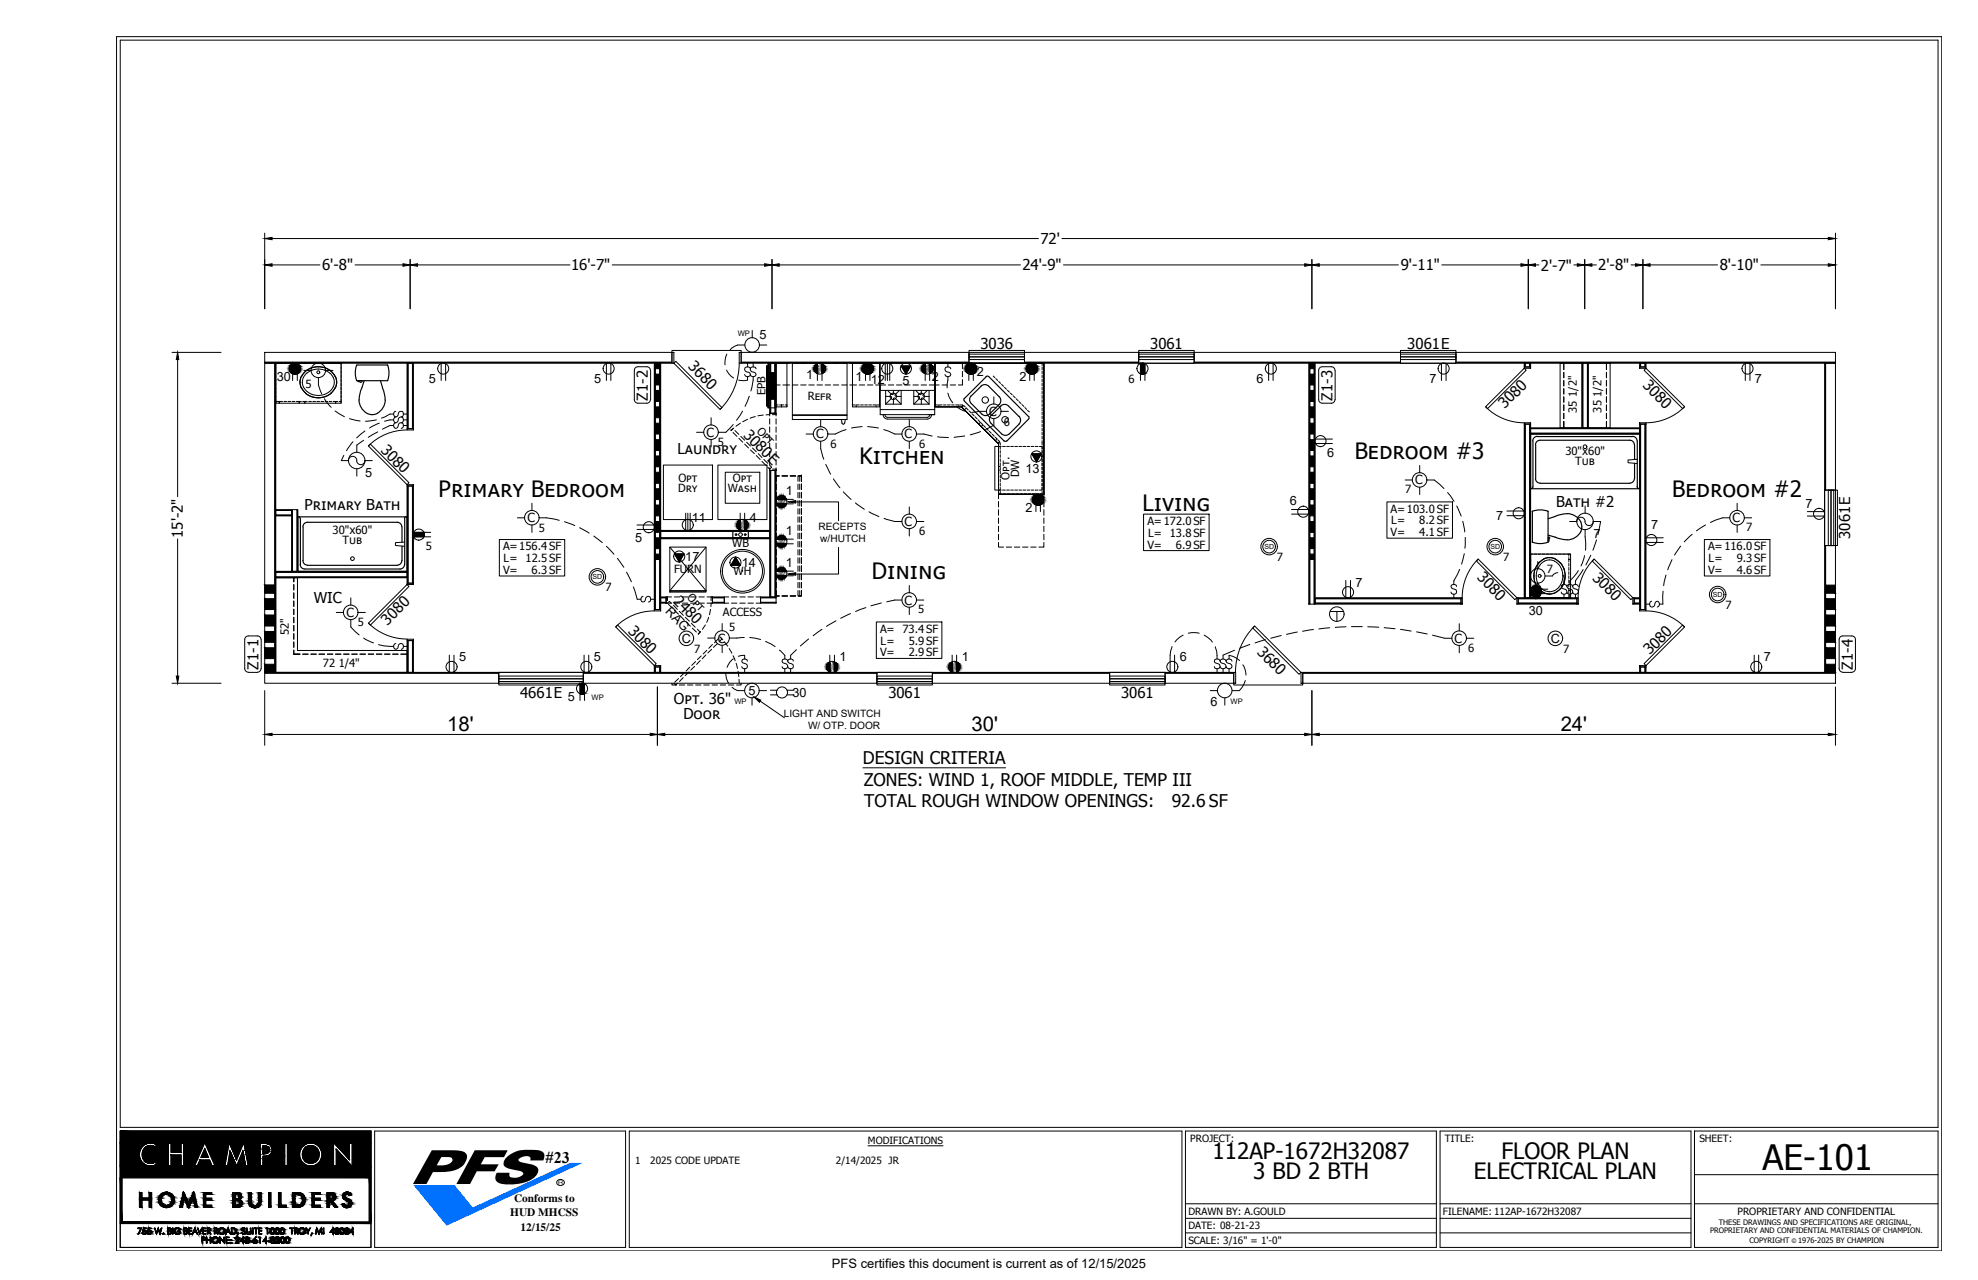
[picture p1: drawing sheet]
<svg xmlns="http://www.w3.org/2000/svg" width="432mm" height="279mm" viewBox="0 0 432 279" stroke-linecap="round" stroke-linejoin="round" font-family="sans-serif">
<defs><g id="words">
<text font-size="7.6" x="384.7" y="255.3">AE-101</text>
<g font-size="4.9">
<text x="187.7" y="101.2">Kitchen</text>
<text x="295.7" y="100.2">Bedroom #3</text>
<text x="95.8" y="108.5">Primary Bedroom</text>
<text x="249.4" y="111.6">Living</text>
<text x="365" y="108.5">Bedroom #2</text>
<text x="190.3" y="126.4">Dining</text>
<text x="264.7" y="253">112AP-1672H32087</text>
<text x="273.6" y="257.4">3 BD 2 BTH</text>
<text x="321.8" y="257.4">ELECTRICAL PLAN</text>
<text x="327.8" y="253">FLOOR PLAN</text>
</g>
<g font-size="4.4">
<text x="97.6" y="159.5">18'</text>
<text x="212.1" y="159.5">30'</text>
<text x="340.7" y="159.5">24'</text>
</g>
<g font-size="3.8">
<text x="188.4" y="166.8">DESIGN CRITERIA</text>
<text x="188.6" y="171.5">ZONES: WIND 1, ROOF MIDDLE, TEMP III</text>
<text x="188.6" y="176.2">TOTAL ROUGH WINDOW OPENINGS:</text>
<text x="255.8" y="176.2">92.6 SF</text>
</g>
<text font-size="3.5" x="119.1" y="253.8">#23</text>
<g font-size="3.3">
<text x="227.1" y="53.3">72'</text>
<text x="70.3" y="59">6'-8&quot;</text>
<text x="124.7" y="59">16'-7&quot;</text>
<text x="223.2" y="59">24'-9&quot;</text>
<text x="305.8" y="59">9'-11&quot;</text>
<text x="336.4" y="59.1">2'-7&quot;</text>
<text x="348.9" y="59">2'-8&quot;</text>
<text x="375.4" y="59">8'-10&quot;</text>
<text x="214" y="76.1">3036</text>
<text x="251.1" y="76.1">3061</text>
<text x="307.2" y="76.1">3061E</text>
<text x="150.1" y="80.2" transform="rotate(45 150.1 80.2)">3680</text>
<text x="141.4" y="87.5" transform="rotate(-90 141.4 87.5)">Z1-2</text>
<text x="290.9" y="87.5" transform="rotate(-90 290.9 87.5)">Z1-3</text>
<text x="328.5" y="89.3" transform="rotate(-46 328.5 89.3)">30</text>
<text x="331" y="86.8" transform="rotate(-45 331 86.8)">80</text>
<text x="358.5" y="84.3" transform="rotate(46 358.5 84.3)">30</text>
<text x="361" y="86.8" transform="rotate(45 361 86.8)">80</text>
<text x="162.1" y="95.1" transform="rotate(46 162.1 95.1)">30</text>
<text x="83" y="98.5" transform="rotate(45 83 98.5)">30</text>
<text x="85.5" y="101" transform="rotate(44 85.5 101)">80</text>
<text x="147.9" y="99.1">Laundry</text>
<text x="164.7" y="97.7" transform="rotate(45 164.7 97.7)">80E</text>
<text x="66.5" y="111.4">Primary Bath</text>
<text x="339.7" y="110.7">Bath #2</text>
<text x="39.9" y="117.4" transform="rotate(-90 39.9 117.4)">15'-2&quot;</text>
<text x="403.9" y="117.6" transform="rotate(-90 403.9 117.6)">3061E</text>
<text x="68.5" y="131.6">WIC</text>
<text x="146.8" y="131.4" transform="rotate(46 146.8 131.4)">24</text>
<text x="322.3" y="126.3" transform="rotate(45 322.3 126.3)">3080</text>
<text x="347.5" y="126.3" transform="rotate(45 347.5 126.3)">30</text>
<text x="350" y="128.8" transform="rotate(46 350 128.8)">80</text>
<text x="84.6" y="136.6" transform="rotate(-46 84.6 136.6)">30</text>
<text x="87.2" y="134" transform="rotate(-45 87.2 134)">80</text>
<text x="149.4" y="133.9" transform="rotate(45 149.4 133.9)">80</text>
<text x="136.9" y="138" transform="rotate(45 136.9 138)">30</text>
<text x="139.4" y="140.5" transform="rotate(44 139.4 140.5)">80</text>
<text x="274.3" y="142.5" transform="rotate(45 274.3 142.5)">3680</text>
<text x="360.2" y="143" transform="rotate(-44 360.2 143)">30</text>
<text x="362.7" y="140.5" transform="rotate(-45 362.7 140.5)">80</text>
<text x="56.4" y="146.2" transform="rotate(-90 56.4 146.2)">Z1-1</text>
<text x="404.5" y="146.2" transform="rotate(-90 404.5 146.2)">Z1-4</text>
<text x="113.5" y="152.3">4661E</text>
<text x="147.1" y="153.6">Opt. 36&quot;</text>
<text x="193.9" y="152.3">3061</text>
<text x="244.7" y="152.3">3061</text>
<text x="149.2" y="157">Door</text>
</g>
<g font-size="2.8">
<text x="165.8" y="73.9">5</text>
<text x="60.5" y="83.1">30</text>
<text x="93.6" y="83.7">5</text>
<text x="129.7" y="83.7">5</text>
<text x="176" y="82.8">1</text>
<text x="186.7" y="83.2">1</text>
<text x="190.1" y="83.7">12</text>
<text x="197" y="84">5</text>
<text x="203.4" y="83.2">2</text>
<text x="213.3" y="82.1">2</text>
<text x="222.6" y="83.2">2</text>
<text x="274.3" y="83.7">6</text>
<text x="312" y="83.7">7</text>
<text x="383.1" y="83.7">7</text>
<text x="289.7" y="99.7">6</text>
<text x="79.7" y="104.1">5</text>
<text x="223.9" y="103.3">13</text>
<text x="151" y="113.9">11</text>
<text x="163.7" y="113.9">4</text>
<text x="171.5" y="108.1">1</text>
<text x="223.9" y="111.8">2</text>
<text x="281.6" y="110.3">6</text>
<text x="326.6" y="113.4">7</text>
<text x="394.2" y="110.8">7</text>
<text x="138.7" y="118.4">5</text>
<text x="171.5" y="116.8">1</text>
<text x="347.9" y="117.4">7</text>
<text x="360.4" y="115.5">7</text>
<text x="149.6" y="122.4">17</text>
<text x="161.9" y="123.7">14</text>
<text x="171.5" y="123.8">1</text>
<text x="295.9" y="128.1">7</text>
<text x="145.1" y="133.6" transform="rotate(45 145.1 133.6)">RAG</text>
<text x="333.7" y="134.3">30</text>
<text x="148.8" y="140.3">C</text>
<text x="338.5" y="140.3">C</text>
<text x="100.2" y="144.4">5</text>
<text x="129.6" y="144.4">5</text>
<text x="183.3" y="144.4">1</text>
<text x="210" y="144.4">1</text>
<text x="257.6" y="144.4">6</text>
<text x="385" y="144.4">7</text>
<text x="124" y="153">5</text>
<text x="163.4" y="151.7">5</text>
<text x="173" y="152.1">30</text>
<text x="264.2" y="154.1">6</text>
<text x="181.6" y="276.8">PFS certifies this document is current as of 12/15/2025</text>
</g>
<g font-size="2.7">
<text x="154.2" y="95.3">C</text>
<text x="178.1" y="95.7">C</text>
<text x="197.5" y="95.7">C</text>
<text x="215.9" y="90.8">C</text>
<text x="308.9" y="105.7">C</text>
<text x="115.1" y="114">C</text>
<text x="197.5" y="114.8">C</text>
<text x="378.2" y="114">C</text>
<text x="197.5" y="132">C</text>
<text x="75.6" y="134.7">C</text>
<text x="156.7" y="140.3">C</text>
<text x="317.5" y="140.3">C</text>
</g>
<g font-size="2.5">
<text x="246.4" y="83.6">6</text>
<text x="66.7" y="84.8">5</text>
<text x="167.1" y="86.3" transform="rotate(-90 167.1 86.3)">EPB</text>
<text x="176.3" y="87.3">Refr</text>
<text x="165.1" y="94.2" transform="rotate(45 165.1 94.2)">Opt</text>
<text x="219.1" y="92.9">6</text>
<text x="344.3" y="90.1" transform="rotate(-90 344.3 90.1)">35 1/2&quot;</text>
<text x="349.6" y="90" transform="rotate(-90 349.6 90)">35 1/2&quot;</text>
<text x="156.7" y="97.5">5</text>
<text x="181.3" y="97.8">6</text>
<text x="200.7" y="97.8">6</text>
<text x="341.7" y="99.4">30&quot;x60&quot;</text>
<text x="343.9" y="101.5">Tub</text>
<text x="148" y="107.5">Dry</text>
<text x="148.1" y="105.3">Opt</text>
<text x="158.9" y="107.5">Wash</text>
<text x="160" y="105.3">Opt</text>
<text x="220.3" y="104.7" transform="rotate(-90 220.3 104.7)">Opt.</text>
<text x="222.5" y="104.2" transform="rotate(-90 222.5 104.2)">DW</text>
<text x="306.7" y="107.7">7</text>
<text x="303.6" y="111.9">A=103.0SF</text>
<text x="72.6" y="116.6">30&quot;x60&quot;</text>
<text x="74.8" y="118.8">Tub</text>
<text x="93" y="120">5</text>
<text x="117.6" y="116.1">5</text>
<text x="159.9" y="119.5">WB</text>
<text x="200.7" y="116.9">6</text>
<text x="250.5" y="119.8">V=</text>
<text x="250.5" y="114.6">A=172.0SF</text>
<text x="250.6" y="117.2">L= 13.8SF</text>
<text x="256.7" y="119.8">6.9SF</text>
<text x="303.6" y="117.1">V=</text>
<text x="303.7" y="114.5">L=</text>
<text x="309.8" y="114.5">8.2SF</text>
<text x="309.8" y="117.1">4.1SF</text>
<text x="381.2" y="116">7</text>
<text x="109.8" y="125.3">V=</text>
<text x="109.8" y="120.1">A=156.4SF</text>
<text x="109.9" y="122.7">L= 12.5SF</text>
<text x="116" y="125.3">6.3 SF</text>
<text x="147.2" y="125.1">FURN</text>
<text x="160.1" y="125.6">WH</text>
<text x="278.8" y="122.4">7</text>
<text x="328.1" y="122.4">7</text>
<text x="337.7" y="125">7</text>
<text x="372.9" y="120.1">A=116.0SF</text>
<text x="372.9" y="125.3">V=</text>
<text x="373" y="122.7">L=</text>
<text x="379.1" y="122.7">9.3SF</text>
<text x="379.1" y="125.3">4.6SF</text>
<text x="132.2" y="129">7</text>
<text x="149.9" y="130.6" transform="rotate(45 149.9 130.6)">Opt</text>
<text x="78.1" y="136.7">5</text>
<text x="157.8" y="134.5">ACCESS</text>
<text x="159.2" y="137.8">5</text>
<text x="200.4" y="133.9">5</text>
<text x="376.7" y="132.9">7</text>
<text x="63.1" y="138.7" transform="rotate(-90 63.1 138.7)">52&quot;</text>
<text x="151.6" y="142.6">7</text>
<text x="192.2" y="143.3">V=</text>
<text x="192.2" y="138.1">A= 73.4SF</text>
<text x="192.2" y="140.7">L=</text>
<text x="198.4" y="140.7">5.9SF</text>
<text x="198.4" y="143.3">2.9SF</text>
<text x="320.5" y="142.2">6</text>
<text x="341.2" y="142.6">7</text>
<text x="70.5" y="145.7">72 1/4&quot;</text>
<text x="112.2" y="262.4">Conforms to</text>
<text x="111.4" y="265.3">HUD MHCSS</text>
<text x="113.6" y="268.8">12/15/25</text>
</g>
<g font-size="2.2">
<text x="178.7" y="115.7">RECEPTS</text>
<text x="179.1" y="118.3">w/HUTCH</text>
<text x="171.1" y="156.5">LIGHT AND SWITCH</text>
<text x="176.4" y="159.2">W/ OTP. DOOR</text>
<text x="189.5" y="249.6">MODIFICATIONS</text>
<text x="259.8" y="249.3">PROJECT:</text>
<text x="315.4" y="249.3">TITLE:</text>
<text x="371" y="249.3">SHEET:</text>
<text x="138.7" y="254">1</text>
<text x="141.9" y="254">2025 CODE UPDATE</text>
<text x="182.5" y="254">2/14/2025 JR</text>
<text x="259.4" y="265.1">DRAWN BY: A.GOULD</text>
<text x="259.4" y="268.3">DATE: 08-21-23</text>
<text x="315" y="265.1">FILENAME: 112AP-1672H32087</text>
<text x="379.3" y="265.3">PROPRIETARY AND CONFIDENTIAL</text>
<text x="259.4" y="271.5">SCALE: 3/16&quot; = 1'-0&quot;</text>
</g>
<g font-size="1.7">
<text x="161" y="73.2">WP</text>
<text x="129.2" y="152.8">WP</text>
<text x="160.3" y="153.7">WP</text>
<text x="268.6" y="153.6">WP</text>
</g>
<g font-size="1.6">
<text x="373.3" y="269.2">PROPRIETARY AND CONFIDENTIAL MATERIALS OF CHAMPION.</text>
<text x="375.2" y="267.4">THESE DRAWINGS AND SPECIFICATIONS ARE ORIGINAL,</text>
<text x="381.9" y="271.4">COPYRIGHT</text>
<text x="392.6" y="271.4">1976-2025 BY CHAMPION</text>
</g>
<g font-size="1.5">
<text x="276" y="119.9">SD</text>
<text x="325.4" y="119.9">SD</text>
<text x="129.4" y="126.5">SD</text>
<text x="373.9" y="130.3">SD</text>
</g>
<text font-size="1.4" x="391.2" y="271.4">©</text>
</g></defs>
<g fill="none" stroke="#000" stroke-width=".22">
<path d="M25.4 8h398.5v265h-398.5zM26.2 8.8h396.9v237.3h-396.9zM57.8 50.9v16.5M59.4 57.8h10.5M59.4 52.1h167.3M77.5 57.8h10.5M89.5 56.6v10.8M91.1 57.8h33.3M133.6 57.8h33.3M168.5 56.6v10.8M170.1 57.8h52.7M231.8 52.1h167.3"/>
<path d="M232.2 57.8h52.6M286.4 56.6v10.8M288 57.8h17.3M314.7 57.8h17.3M333.6 56.6v10.8M335.2 57.8h.8M343.6 57.8h.7M345.9 56.6v10.8M347.5 57.8h1M356.1 57.8h.9M358.6 56.6v10.8M360.2 57.8h14.7"/>
<path d="M384.4 57.8h14.7M400.7 50.9v16.5M37.5 76.9h10.8M38.8 78.5v29.9M57.8 79.3h2.2v67.5h-2.2zM57.8 76.9h88.9v2.2h-88.9zM57.8 79.1h88.9v.2h-88.9zM60 79.3h.2v67.5h-.2zM60.2 79.3h14.3v8.7h-14.3zM61.7 79.3h-1.5v.4M62 79.3h.6M62.9 79.3h.6"/>
<path d="M63.8 79.3h.5M63.9 79.4v3.7M64.6 79.3h1.2M64.9 79.4v3.7M66.1 79.3h1M67.4 79.3h.6M68.3 79.3h.6M69.2 79.3h.6M70.1 79.3h.6M71 79.3h.5M71.8 79.3h.6M72.7 79.3h1"/>
<path d="M74 79.3h.5M74.5 79.3v.4M88.9 79.3h.2v14.3h-.2zM89.1 79.3h.9v14.3h-.9zM90 79.3h.3v14.3h-.3zM96.3 79.4v3.7M97.3 79.4v3.7M132.4 79.4v3.7M133.4 79.4v3.7M142.8 79.3h.2v53.8h-.2zM143 79.3h1v53.8h-1zM144 79.3h.2v53.8h-.2z"/>
<path d="M146.7 76.9v-.4h15.1v.4M146.7 76.9h.4v2.4h-.4zM147.1 79.3l.4-.4 10.1 10.1-.4 .4zM158.7 77.3l-.4 1.4v.9M161.4 79.3a14.3 14.3 0 0 1-4.2 10.1M161.4 76.9h.4v2.4h-.4zM161.8 76.9h49.7v2.2h-49.7zM161.8 79.1h49.7v.2h-49.7zM162.6 75.3a3.2 3.2 0 0 0-3.2 1.1M163.2 79.3v.8M164.2 72.1v1.6M164.4 79.3v.8"/>
<path d="M165.8 75.3h1.6M167.6 79.3h.3v9.7h-.3zM167.6 79.9h-.3v1.5M167.9 79.3h1.3v9.7h-1.3zM168 79.3h.2v10.9h-.2zM168.2 79.3h1v10.9h-1zM169.2 79.3h.2v9.7h-.2zM169.2 79.3h.2v10.9h-.2zM169.4 79.3h.5M169.4 79.3h2.4v9.5h-2.4zM170.2 79.3h.9M171.4 79.3h1"/>
<path d="M173 79.3h1.2M173 79.3h11.9v11.3h-11.9zM174.8 79.3h1.2M176.6 79.3h1.2M178.4 79.3h1.1M178.4 79.4v3.7M179.5 79.4v3.7M180.1 79.3h1.2M181.9 79.3h1.2M183.7 79.3h1.2M185.5 79.3h25.1M186.1 79.3h5.9v9.5h-5.9z"/>
<path d="M186.1 79.3v.4M186.1 80v.6M188.9 79.4v3.7M189.9 79.4v3.7M192 79.3v.4M192 80v.6M192.2 79.3v11.2h11.8v-11.2M193.3 79.4v3.7M193.7 79.3v3.8M194.2 79.4v3.7M196.7 79.9h2.1l-1 1.8zM202 79.4v3.7"/>
<path d="M202.9 79.4v3.7M204.1 79.3h23.8v28.6v-28.6h-23.8v9.5h5.8l8.1 8.1v11h9.9M204.1 79.3v9.5h5.8l8.1 8.1v11h9.9h-9.9v-11l-8.1-8.1h-5.8v-9.5h23.8v28.6M204.1 79.3v.4M204.1 80v.6M206.9 79.3v.8M210.1 79.3v1.2M210.9 79.3h13.1M211.5 79.4v3.7M211.5 76.9h12.1v2.4h-12.1zM211.5 77.3h12.1v.6h-12.1zM211.5 77.9h12.1v.6h-12.1z"/>
<path d="M211.5 76.9v-.4h12.1v.4M212.5 79.4v3.7M223.6 76.9h25v2.2h-25zM223.6 79.1h25v.2h-25zM224.3 79.3h.6M224.8 79.4v3.7M225.2 79.3h.6M225.8 79.4v3.7M226.1 79.3h.6M227 79.3h.5v.5M248.6 76.9h12.1v2.4h-12.1zM248.6 77.3h12.1v.6h-12.1z"/>
<path d="M248.6 77.9h12.1v.6h-12.1zM248.6 76.9v-.4h12.1v.4M248.6 79.3h12.1M249 79.4v3.7M249.9 79.4v3.7M260.7 76.9h45v2.2h-45zM260.7 79.1h45v.2h-45zM276.9 79.4v3.7M277.9 79.4v3.7M285.7 79.3h.2v52.6h-.2zM285.9 79.3h1v52.6h-1zM286.9 79.3h.2v52.6h-.2z"/>
<path d="M305.7 76.9h12.1v2.4h-12.1zM305.7 77.3h12.1v.6h-12.1zM305.7 77.9h12.1v.6h-12.1zM305.7 76.9v-.4h12.1v.4M305.7 79.3h12.1M314.7 79.4v3.7M315.7 79.4v3.7M317.8 76.9h82.9v2.2h-82.9zM317.8 79.1h82.9v.2h-82.9zM332.7 79.3h.3v.8h-.3zM333 79.3h.9v.8h-.9zM333.9 79.3h.2v.8h-.2z"/>
<path d="M340.6 79.3h4.8v14.1h-4.8zM341.4 79.3v1.4M345.4 79.3h.1v14.1h-.1zM345.5 79.3h1v14.1h-1zM346.5 79.3h.2v14.1h-.2zM346.7 79.3h4.8v14.1h-4.8zM357.9 79.3h.2v.8h-.2zM358.1 79.3h1v.8h-1zM359.1 79.3h.2v.8h-.2zM381 79.4v3.7M382 79.4v3.7M398.3 79.3h.2v27.7h-.2z"/>
<path d="M398.5 79.3h2.2v27.7h-2.2zM60.2 80v.6M60.2 80.9v.6M60.2 81.8v.6M60.2 82.7v.6M60.2 83.6v.6M60.2 84.5v.6M60.2 85.4v.6M60.2 86.3v.6M60.2 87.2v.4M61.7 87.6h-.7v.4v-.4h-.8v.4M62 87.6h.6"/>
<path d="M62.9 87.6h.6M63.8 87.6h.5M64.6 87.6h1.2M65.3 87.6v.4M65.8 82.1a2.9 2.9 0 0 0 0 2.6M65.8 84.7l.9 1.1M66.1 87.6h1M66.3 80.9h1.6M66.5 87.6v.4M66.7 85.8a4.4 4.4 0 0 0 5.6 0M67 81.4a2.66 2.66 0 0 0-.9 2.7 2.66 2.66 0 0 0 2 2 4.1 4.1 0 0 0 2.8 0M67.4 87.6h.6"/>
<path d="M68.1 80.8a4.2 4.2 0 0 1 2.8 0M68.1 80.8l-1.1 .6M68.3 87.6h.6M69.2 87.6h.6M69.5 82.5v1.5l.7 2M70.1 87.6h.6M70.8 87l1.5 1.9M70.9 80.8l1.1 .6M71 87.6h.5M71.1 80.9h1.6M71.8 87.6h.6M72 81.4a2.66 2.66 0 0 1 .9 2.7 2.66 2.66 0 0 1-2 2"/>
<path d="M72.3 81l.8 1.2M72.3 81a4.3 4.3 0 0 0-6.5 1.2M72.7 87.6h1M73.1 84.7l-.8 1.1M73.2 89.7l2 1.2M73.2 82.1a2.9 2.9 0 0 1 0 2.6M73.3 87.6v.4M74 87.6h.5M74.5 80v.6M74.5 80.9v.6M74.5 81.8v.6M74.5 82.7v.6"/>
<path d="M74.5 83.6v.6M74.5 84.5v.6M74.5 85.4v.6M74.5 86.3v.6M74.5 87.2v.8M75.1 99.4l-.6 1.1h1.6M76.3 91.4l2.3 .5M77 96.4l-1.4 2M78.6 83.3h-.5v-.2h.9v.2M79 83.3l-.2 .2-.3-.2M79.4 96.1l-1.5 1.1v1.6M79.7 94.1l-1.8 1.5"/>
<path d="M80.4 97.4l.5-.5 8.4 8.5-.4 .4zM82.2 91.7l-2.4 .2M82.5 94.3l-2.1 1.2M82.8 92.4l-2.1 1M85.9 90.4h-.8l-1.8 .9M85.9 91.7h-.8l-1.2 .2M85.9 92.9h-.8l-1.6 .8M86.4 89.8l-.3 .1a.69 .69 0 0 0 .3 1.1l.5-.3 .1-.6a.67 .67 0 0 1 .9-.2 .72 .72 0 0 1-.3 1.1M86.4 91a.66 .66 0 0 0-.5 .7 .66 .66 0 0 0 .5 .6l.5-.4 .3-.8 .4-.1a.66 .66 0 0 1 .5 .7 .66 .66 0 0 1-.5 .6M86.4 92.3l-.3 .1a.69 .69 0 0 0 .3 1.1l.5-.3 .1-.6a.67 .67 0 0 1 .9-.2 .72 .72 0 0 1-.3 1.1M88.1 90.4h.8M88.1 91.7h.8"/>
<path d="M88.1 92.9h.8M88.8 93.9a11.9 11.9 0 0 0-8.4 3.4M88.9 93.6h1.4v.3h-1.4zM138.5 87.2a.78 .78 0 0 0 .8 .8h1.9M138.5 80.9v6.3M141.2 80.1a.78 .78 0 0 1 .8 .7M141.2 80.1h-1.9a.78 .78 0 0 0-.8 .7M142 87.2a.78 .78 0 0 1-.8 .8M142 80.9v6.3M152.1 94.4h1.5M155.2 91.2v1.6M155.2 96v1.5"/>
<path d="M156.8 94.4h1.6M158.6 80.8a3.6 3.6 0 0 0 1.5 1.7M159.6 94h.1M160 94.4l.9 .8M160 93.6l-.4 .4M160.1 92.7l-1.7 1.7M160.2 93.4l-.6 .6M160.4 94l.9 .8M161.3 95.7l.8 .8M161.6 92.4l-.9 .6M161.7 95.3l.9 .8M162.1 89.7l-1.3 2"/>
<path d="M162.6 96.9l.8 .9M163 96.5l.8 .9M163.2 91.5l-1.1 .6M163.2 82.2v.8l-.8 .1-1.2-.1M163.6 86.5l-1 2.2M163.8 98.2l.9 .8M163.8 80.5a.62 .62 0 0 0-.8-.4 .62 .62 0 0 0-.3 .9l.8 .3 .3 .4a.66 .66 0 0 1-.6 .5 .66 .66 0 0 1-.6-.5M164.3 97.8l.8 .8M164.4 82.2v.8l-.5 2.3M164.9 90.9l-1.2 .4M165.1 80.5a.62 .62 0 0 0-.9-.4 .62 .62 0 0 0-.3 .9l.8 .3 .4 .4a.66 .66 0 0 1-.7 .5 .66 .66 0 0 1-.6-.5M165.1 99.4l.8 .9"/>
<path d="M165.5 99l.8 .9M166.6 90.6l-1.2 .2M167.3 81.4h1.9v5.7h-1.9zM167.3 87.1v1.5h.3M167.3 86.6h1.9M167.3 86h1.9M167.3 85.4h1.9M167.3 81.9h1.9M167.3 82.5h1.9M167.3 83.1h1.9M167.3 83.7h1.9M167.3 84.8h1.9"/>
<path d="M167.3 84.2h1.9M168 90.5l-.8 .1M168 90.8v-.6h1.4v.6M168 91.4v1.2M168 93.2v1.2M168 95v1.1M168 96.7v1.2M168 98.6v1.1M168.6 90.2h.8v.3h-.8M169.4 91.4v1.2M169.4 93.2v1.2M169.4 95v1.1"/>
<path d="M169.4 96.7v1.2M169.4 98.6v1.1M169.4 84h.9M169.9 88.4h-.5v.4M170.2 88.4h.9M170.6 88.4v.4M170.9 84h1.5M171.4 88.4h.4v.4M173 84h1.2M173 90.7h11.9v.9h-11.9zM174.8 84h1.2M176 94.7h1.5"/>
<path d="M176.6 84h1.2M178.4 84h1.1M179.2 96.4v1.5l.6 2.3M179.2 91.6v1.6M180.1 84h1.2M181.9 84h1.2M183.7 91.6l.1 .7M183.7 84h1.2M184.5 91.6l-.2 .9h-.4l-.1-.2M184.7 93.8l-2.4 .9h-1.6M185.5 84h1.5M186.1 88.4h.6"/>
<path d="M186.1 80.9v.5M186.1 81.7v.6M186.1 82.6v.7M186.1 83.6v.6M186.1 84.5v.5M186.1 85.3v.6M186.1 86.2v.6M186.1 87.1v.6M186.1 88v.8M186.9 88.4v.4M187 88.4h.6M187.6 84h1.2"/>
<path d="M187.9 88.4h.6M188.2 93.1l-2.3 .3M188.8 88.4h.6M189.4 84h1.1M189.4 93.1l2.4 .3M189.7 88.4h.5M190.5 88.4h.6M191.1 84h2.2M191.3 88.4v.4M191.4 88.4h.6M192 80.9v.5M192 81.7v.6"/>
<path d="M192 82.6v.7M192 83.6v.6M192 84.5v.5M192 85.3v.6M192 86.2v.6M192 87.1v.6M192 88v.8M192.2 84v1.2h11.8v-1.2M192.2 89.4h11.8M192.8 90.5a.99 .99 0 0 0 1 1h8.6M192.9 93.8l2.4 .9h1.6M193.2 90.5a.61 .61 0 0 0 .6 .6h8.6"/>
<path d="M193.3 86.5h1.1M193.3 85.2v3M193.3 88.2h3.4M193.8 85.2l.8 .9M193.9 84h1.2M194.4 86.5l.2 .2v.2M194.6 87l-1.3 1.2M195 88.2v-1.1l.3-.2 1.4 1.3M195 85.2v.7M195 85.9l-.1 .2h-.3M195.4 86.1v.2l.2 .2M195.6 86.5h1.1"/>
<path d="M195.7 84h1.2M196.3 85.2l-.8 .9M196.7 85.2v3M197.5 84h1.2M198.5 91.6v1.6M198.5 96.4v1.5M199.3 84h1.2M199.5 85.2v3M199.5 86.5l1.1 .1 .1 .3M199.9 85.2l.8 .9M200.1 94.7h1.6l1.8 .5M200.7 87l-1.2 1.2h3.3"/>
<path d="M201.1 84h1.2M201.1 88.2v-1.1l.3-.2 1.4 1.3M201.1 85.2v.7M201.1 85.9l-.1 .2h-.3M201.5 86.1v.2l.2 .2M201.7 86.5h1.1M202.4 85.2l-.9 .9M202.8 85.2v3M202.9 84h2.1M203 90.5a.61 .61 0 0 1-.6 .6M203.4 90.5a.99 .99 0 0 1-1 1M204.1 88.4h.6"/>
<path d="M204.1 80.9v.5M204.1 81.7v.6M204.1 82.6v.7M204.1 83.6v.6M204.1 84.5v.5M204.1 85.3v.6M204.1 86.2v.6M204.1 87.1v.6M204.1 88v.8M204.7 95.3l2.4 .2M204.9 88.4v.4M205 88.4h.7"/>
<path d="M205.7 84h1.1M206 88.4h.5M206.8 88.4h.6M206.9 82.2l-.1 2.5M206.9 85.8l.2 .7 .9 1.4M207.4 84h1.2M207.6 80.5a.62 .62 0 0 0-.9-.4 .62 .62 0 0 0-.3 .9l.8 .3 .4 .4a.66 .66 0 0 1-.7 .5 .66 .66 0 0 1-.6-.5M207.7 88.4h.6M208.6 88.4h.6M208.8 88.8l1.4 .8 .7 .2M209.3 88.4v.4M209.5 88.4h.6v.4l.3-.3 .3 .4"/>
<path d="M210.1 81.1v1.2M210.1 82.8v1.2h-.9M210.6 95.2l-2.3 .3M210.7 89.4l.2-.3 .5 .4M211.6 89.7l.4 .4M212.2 90.3l.4 .5M212.9 91l.4 .4M213.5 91.6l.4 .4M214 92.2l-.3 .3M214 94.2l-2.2 .7M214.1 92.2l.4 .5M214.6 92.8l-.3 .2"/>
<path d="M214.7 92.9l.4 .4M215.3 89.8l-3.2 .2M215.3 93.5l.5 .4M216 94.1l.4 .5M216.6 94.8l.4 .4M216.8 92.9l-1.7 .8M216.8 82.1l.4 .3M217 86.6v1.6M217 91.4v1.6M217.3 95.4l.4 .4-.3 .3M217.4 82.6l.4 .5M217.9 96.1l.3 .3-.2 .2h.4v.6"/>
<path d="M218 97.5h.4v.5M218 96.9h.1M218 83.3l.4 .4M218.4 98.3v.6M218.4 99.2v.6M218.5 89.8h1.6M218.6 97.5h-1.4v9.5h1.4M218.7 83.9l.4 .4M218.9 97.5h.6M219.3 84.5l.4 .5M219.8 97.5h.5M219.9 85.2l.4 .4"/>
<path d="M220.6 85.8l.4 .4M220.6 97.5h.6M221.2 86.4l.4 .4M221.5 97.5h.6M221.8 87l.5 .5M222.4 97.5h.6M222.5 87.7l.4 .4M223.1 88.3l.4 .4M223.3 97.5h.6M223.7 88.9l.4 .5M224.2 97.5h.6M224.3 89.6l.4 .3"/>
<path d="M225.1 97.5h.6M225.3 99.1h2l-1 1.7zM226 97.5h.6M226.9 97.5h.6v.5v-.5M227.5 80.1v.6M227.5 81v.6M227.5 81.9v.6M227.5 82.8v.6M227.5 83.7v.5M227.5 84.5v.6M227.5 85.4v.6M227.5 86.3v.7"/>
<path d="M227.5 87.2v.6M227.5 88.1v.6M227.5 89v.6M227.5 89.9v.6M227.5 90.8v.6M227.5 91.7v.6M227.5 92.6v.6M227.5 93.5v.6M227.5 94.4v.6M227.5 95.3v.5M227.5 96.2v1M227.5 98.3v.6"/>
<path d="M227.5 99.2v.6M287.2 96.8h3.7M287.2 95.8h3.7M287.9 87.2a.78 .78 0 0 0 .7 .8h2.1M287.9 80.9v6.3M290.6 80.1a.78 .78 0 0 1 .8 .7M290.7 80.1h-2.1a.78 .78 0 0 0-.7 .7M291.4 87.2a.78 .78 0 0 1-.8 .8M291.5 80.9v6.3M324.3 88.8a11.9 11.9 0 0 0 8.4 3.5M324.3 88.8l8.4-8.4 .5 .4-8.5 8.4zM332.7 92.6h.3v37.9h-.3z"/>
<path d="M332.7 80.1h1.4v.3h-1.4zM332.7 92.3h1.4v.3h-1.4zM333 92.6h.9v37.9h-.9zM333.9 92.6h.2v37.9h-.2zM334.1 93.6h23.8v1h-23.8zM334.1 94.6h23.8v.1h-23.8zM334.1 93.4h23.8v.2h-23.8zM341.4 92v1.4v-1.4M341.4 81.3v1.2M341.4 83.1v1.1M341.4 84.8v1.2M341.4 86.6v1.2"/>
<path d="M341.4 88.4v1.2M341.4 90.2v1.2M350.7 80.7v-1.4v1.4M350.7 81.3v1.2M350.7 83.1v1.1M350.7 84.8v1.2M350.7 86.6v1.2M350.7 88.4v1.2M350.7 90.2v1.2M350.7 92v1.4M357.9 92.6h.2v40.5h-.2zM357.9 80.1h1.4v.3h-1.4z"/>
<path d="M357.9 92.3h1.4v.3h-1.4zM358.1 92.6h1v40.5h-1zM359.1 92.6h.2v40.5h-.2zM359.3 80.4l8.4 8.4-.4 .4-8.4-8.4zM367.7 88.8a11.9 11.9 0 0 1-8.4 3.5M38.8 117.6v30M60.2 111.4h3.5v1h-3.5zM60.2 111.3h3.5v.1h-3.5zM60.2 112.4h3.5v.2h-3.5zM63.7 111.3h.1v13.4h-.1zM63.8 111.3h1.1v13.4h-1.1zM64.9 111.3h.1v13.4h-.1z"/>
<path d="M76.1 100.5a.91 .91 0 0 1 .9-.9 .91 .91 0 0 1 .9 .9M77.9 100.5a.91 .91 0 0 0 .9 .9 .91 .91 0 0 0 .9-.9M77.9 102.3v1.6M79.7 100.5h1.6M86.4 118.5v.6l1.9 .2M88.3 118.3l-1.9 .1M88.9 106.1h.2v21.2h-.2zM88.9 105.8h1.4v.3h-1.4zM89.1 106.1h.9v21.2h-.9zM90 106.1h.3v21.2h-.3zM90.3 117.2h3.7M90.3 116.2h3.7"/>
<path d="M109 117.8h14.3v7.9h-14.3zM112.9 113h1.7M116.1 109.9v1.5M116.1 114.6v1.6M117.7 113h1.6l2.8 .6M123.2 113.9l2.3 .8M126.5 115.2l2.1 1.2M129.6 117l1.9 1.4M132.4 119.3l1.6 1.7M139.1 115.6h3.6M139.1 114.6h3.6M144.2 116h23.8v1.4h-23.8z"/>
<path d="M144.2 117.4h23.8v.2h-23.8zM144.2 115.8h23.8v.2h-23.8zM144.8 101.5h10.7v11.9h-10.7zM146.2 119.4l7.9 9.5h-7.9l7.9-9.5M149.7 112v3.7M150.2 112v3.8M150.7 112v3.7M156.7 101.5h10.7v11.9h-10.7zM158.3 103.1h7.6v6.8h-7.6zM161.6 112v3.7M162.6 112v3.7M166.3 100.7l.9 .9"/>
<path d="M166.8 100.3l.8 .8M168 101.6l.4 .4-.4 .4-.4-.4M168 102.7h.2v27.6h-.2zM168 100.3v1.2M168 102.1v.6h1.4M168.2 102.7h1v27.6h-1zM168.6 102.4h.8v.3h-.8M169.2 102.7h.2v27.6h-.2zM169.4 103.9h.7h-.7v1.2zM169.4 100.3v1.2M169.4 102.1v.6M169.4 105.7v1.1"/>
<path d="M169.4 107.5v1.2M169.4 109.3v1.1M169.4 111v1.2M169.4 112.8v1.2M169.4 114.6v1.2M169.4 116.4v1.2M169.4 118.2v1.2M169.4 120v1.2M169.5 117.7h3.7M169.5 118.7h3.7M169.5 109h3.7M169.5 110h3.7"/>
<path d="M170.7 103.9h1.2M172.5 103.9h1.2M173.7 109.6h9.3v4.1M174.2 103.9v1.2M174.2 105.7v1.1M174.2 107.5v1.2M174.2 109.3v1.1M174.2 111v1.2M174.2 112.8v1.2M174.2 114.6v1.2M174.2 116.4v1.2M174.2 118.2v1.2"/>
<path d="M174.2 120v1.2M174.3 103.9h.7v1.2v-1.2zM174.6 103.9v1.2M174.6 105.7v1.1M174.6 107.5v1.2M174.6 109.3v1.1M174.6 111v1.2M174.6 112.8v1.2M174.6 114.6v1.2M174.6 116.4v1.2M174.6 118.2v1.2M174.6 120v1.2"/>
<path d="M175 103.9h.1M175 105.7v1.1M175 107.5v1.2M175 109.3v1.1M175 111v1.2M175 112.8v1.2M175 114.6v1.2M175 116.4v1.2M175 118.2v1.2M175 120v1.2M180.3 101.4l1 2.1M181.9 104.5l1.4 2"/>
<path d="M183 119.5v5.8h-9.3M184.1 107.4l1.7 1.6M186.7 109.8l2 1.4M189.7 111.7l2.2 1.1M193 113.2l2.3 .6h1.6M198.5 110.7v1.5M198.5 115.4v1.6M200.1 113.8h1.6M218 107.8h.7M218 101.8h.4M218 102.6h.4M218 118.4v1h1.1"/>
<path d="M218 109.5v1.2M218 111.3v1.2M218 113.1v1.2M218 114.9v1.1M218 116.6v1.2M218.4 100.2v.6M218.4 101v.6M218.4 101.9v.6M218.4 102.8v.6M218.4 103.7v.6M218.4 104.6v.6M218.4 105.5v.6"/>
<path d="M218.4 106.4v.6M218.4 107.3v.5M218.9 107h.6M219 107.8h.6M219.1 107.9h-1.1v1M219.7 119.4h1.2M219.7 107.9h1.2M219.8 107h.5M219.9 107.8h.7M220.6 107h.6M220.9 107.8h.5M221.4 107.9h1.2"/>
<path d="M221.4 119.4h1.2M221.5 107h.6M221.7 107.8h.6M222.4 107h.6M222.6 107.8h.6M223.2 119.4h1.2M223.2 107.9h1.2M223.3 107h.6M223.5 107.8h.6M224.2 107h.6M224.4 107.8h.6M225 119.4h1.2"/>
<path d="M225 107.9h1.2M225.1 107h.6M225.3 107.8h.6M226 107h.6M226.1 108v3.7M226.2 107.8h.6M226.8 107.9h1.1M227.1 108v3.7M227.5 107v-.6v.6h-.6M227.5 100.2v.6M227.5 101v.6M227.5 101.9v.6"/>
<path d="M227.5 102.8v.6M227.5 103.7v.6M227.5 104.6v.6M227.5 105.5v.6M227.5 107.3v.5h-.4M227.9 118.4v1h-1.1M227.9 107.9v1M227.9 109.5v1.2M227.9 111.3v1.2M227.9 113.1v1.2M227.9 114.9v1.1M227.9 116.6v1.2"/>
<path d="M249.6 112.2h14.3v8h-14.3zM281.9 111.2h3.7M281.9 112.2h3.7M302.8 109.6h14.3v7.9h-14.3zM306.7 104.8h1.6M309.9 101.6v1.6M309.9 106.4v1.6M311.5 104.8h1.6l2.1 1.8M316 107.5l1.4 1.9M318 110.4l1 2.2M319.3 113.8l.4 2.3M319.9 117.3l-.1 2.4"/>
<path d="M329 111.5h3.6M329 112.6h3.6M338.1 117.2l.2 .3-.1 .6h-.3v-.8h.3M342.6 113.8h1.7M344.2 113.8a.89 .89 0 0 1 .9-.9 .89 .89 0 0 1 .9 .9 .91 .91 0 0 0 .9 .9 .91 .91 0 0 0 .9-.9M346 115.6l.1 4.5M346 110.4v1.6M347.8 113.8h1.6l-.6 2.9M348.5 117.9l-.8 2.2M355.4 100.4v.6l2 .2M357.4 100.2l-1.9 .2M359.5 118.4h3.6"/>
<path d="M359.5 117.4h3.6M366.9 119.2l-1.4 2M369.4 116.6l-1.7 1.7M372.1 117.8h14.3v7.9h-14.3zM372.3 114.6l-2 1.3M377.6 113h-1.6l-2.6 1M379.2 109.9v1.5M379.2 114.6v1.6M380.8 113h1.6M394.5 111.7h3.7M394.5 112.6h3.7M398.3 119.1h.2v27.7h-.2z"/>
<path d="M398.3 107h2.4v12.1h-2.4zM398.3 107v12.1M398.5 119.1h2.2v27.7h-2.2zM399.1 107h.6v12.1h-.6zM399.7 107h.6v12.1h-.6zM400.7 107h.4v12.1h-.4M54.2 138.8a.78 .78 0 0 0-.8 .8v6.4M54.2 138.8h2a.78 .78 0 0 1 .8 .8M57 139.6v6.4M57.8 127.7h2.2M60.2 124.9h28.7v1h-28.7zM60.2 125.9h28.7v.2h-28.7z"/>
<path d="M60.2 124.7h28.7v.2h-28.7zM60.2 126.1h4.7v15.9h24v4.8h-28.7zM64.1 127v-.9v.9M64.1 127.6v1.2M64.1 129.4v1.2M64.1 131.2v1.2M64.1 133v1.2M64.1 134.7v1.2M64.1 136.5v1.2M64.1 138.3v1.2M73.4 133.7h1.6M76.6 135.3v1.6l1.8 1.7"/>
<path d="M76.6 130.5v1.6M78.2 133.7h1.6M79.4 139.3l2.1 1M80.4 136a11.9 11.9 0 0 0 8.4 3.5M88.9 139.8h.2v7h-.2zM88.9 127.6l.4 .4-8.4 8.4-.5-.4zM88.9 127.3h1.4v.3h-1.4zM88.9 139.5h1.4v.3h-1.4zM89.1 139.8h.9v7h-.9zM90 139.8h.3v7h-.3zM134.4 136.9l.4-.5 8.5 8.5-.5 .4zM134.8 121.9l1.4 1.9"/>
<path d="M136.8 124.9l1 2.1M138.3 128.1l.8 2.7h.8M140.4 130.2a.63 .63 0 0 0-.5 .6 .63 .63 0 0 0 .5 .6l.3-.1 .4-1 .5-.1a.63 .63 0 0 1 .4 .6 .63 .63 0 0 1-.4 .6M142 130.8h.8M142.8 133.4a11.9 11.9 0 0 0-8.4 3.4M142.8 133.1h1.4v.3h-1.4zM143 122.1h1M144.2 130.5h1.2v1h-1.2zM144.2 130.3h1.2v.2h-1.2zM144.2 131.5h1.2v.2h-1.2zM145.4 131.1v-.8h.3v.8M145.4 131.7h1.2"/>
<path d="M145.7 131.7l.4-.4 .5 .4M145.9 131.9l.9 .9M146.2 128.9v-9.5h7.9v9.5M146.2 129h7.9v.2h-7.9zM146.6 130.3h-1.2v1.4M147 132.1l.9 .9M147.2 131.7h1.2M147.2 130.3h1.2M147.2 133.2l.9 .9M147.2 120.9h2.1l-1 1.8zM148.3 133.4l.9 .9M148.5 134.5l.9 .9"/>
<path d="M149 131.7h1.2M149 130.3h1.2M149.6 134.7l.9 .9M149.9 135.8l.8 .9M150.7 131.7h1.3M150.7 130.3h1.3M150.9 136.1l.9 .8M151.1 137.1l.9 .9M152.2 137.3l.7 .7-.2 .2M152.4 138.4h.1M152.6 131.7h1.2M152.6 130.3h1.2"/>
<path d="M153 137.8l-.6 .6M154 136.4l-.7 1M154.3 130.3h1.2v1.4h-1.2M154.5 139.3h1.6M154.7 134.7l-.4 1.1M155.1 133l-.2 1.2M155.2 131.1v-.8h.3v.8M155.2 131.7v.7M155.5 130.5h2.6v1h-2.6zM155.5 130.3h2.6v.2h-2.6zM155.5 131.5h2.6v.2h-2.6zM156.8 139.4l-.8 .9"/>
<path d="M157.2 139l.6 .7M157.4 139.2l.2 .2-.6 .7M157.6 136.1v1.6M158.1 131.7h1M159.1 130.3h-1v1.4M159.7 131.7h1.2M159.7 130.3h1.2M160.6 121.6l1 1.8h-2zM161.5 131.7h1.2M161.5 130.3h1.2M162.5 139.1l-3.2 .2M163.3 131.7h1.2"/>
<path d="M163.3 130.3h1.2M163.7 139.1l2.3 .5M165.1 130.3h.9v1.4h-.9M166 130.5h3.4v1h-3.4zM166 130.3h3.4v.2h-3.4zM166 131.5h3.4v.2h-3.4zM167.1 140l2.1 1.1M169.4 128.9v1.2h.7M169.4 121.8v1.1M169.4 123.5v1.2M169.4 125.3v1.2M169.4 127.1v1.2"/>
<path d="M169.5 124.7h3.7M169.5 125.7h3.7M170.7 130.1h1.2M172.5 130.1h1.2M174.2 121.8v1.1M174.2 123.5v1.2M174.2 125.3v1.2M174.2 127.1v1.2M174.2 128.9v1.2M174.6 121.8v1.1M174.6 123.5v1.2M174.6 125.3v1.2"/>
<path d="M174.6 127.1v1.2M174.6 128.9v1.2M175 128.9v1.2h-.7h.7zM175 121.8v1.1M175 123.5v1.2M175 125.3v1.2M175 127.1v1.2M176.5 139.5l-1.8 1.5M179.5 137.4l-2 1.4M182.5 135.5l-2.1 1.2M185.7 133.9l-2.2 1.1M189 132.6l-2.2 .9"/>
<path d="M191.3 135.8h14.3v7.9h-14.3zM192.4 131.6l-2.3 .6M196.9 131h-1.6l-1.7 .4M198.5 127.8v1.6M198.5 132.6v1.6M200.1 131h1.6M258.3 138.6l-.7 .5-1.1 1M259.4 138.2l.7-.1 1.7 .1M262.9 138.6l1.4 1.1 .4 .5M273.9 136.6a14.3 14.3 0 0 0-4.2 10.1M273.9 136.7l10.1 10.1-.4 .4-10.1-10.1zM276.2 139.6l-2.2 .7"/>
<path d="M279.7 138.7l-2.3 .6M283.2 138l-2.4 .5M285.9 122.1h1M286.7 137.4l-2.3 .4M287.1 130.7h31.8v1h-31.8zM287.1 130.5h31.8v.2h-31.8zM287.1 131.7h31.8v.2h-31.8zM290.3 137l-2.4 .3M290.4 133.5h2.9M291.8 133.5v2.2M293.8 126.7v3.7M293.8 136.8l-2.3 .1"/>
<path d="M294.8 126.7v3.7M295 136.8h2.4M298.6 136.8l2.4 .1M302.2 137l2.3 .2M305.7 137.4l2.4 .4M309.2 137.9l2.4 .5M312.7 138.6l2.7 .7h1.5M317.4 129.7v.8M318 128a.64 .64 0 0 0-.6-.4 .64 .64 0 0 0-.7 .4 1.24 1.24 0 0 0 1.2 .8 .62 .62 0 0 1 0 .7 .62 .62 0 0 1-.7 .2l-.3-.2-.2-.3M318.6 136.1v1.6M318.6 124.3l-1.2 2.5v.8M318.9 130.5h.3v1.4h-.3z"/>
<path d="M319.7 120.9l-.6 2.2M320.1 139.3h1.6M322.7 122a11.9 11.9 0 0 0-3.5 8.5M322.7 122l8.4 8.5-.4 .4-8.4-8.4zM331.1 130.5h.3v1.4h-.3zM331.4 130.7h12.9v1h-12.9zM331.4 130.5h12.9v.2h-12.9zM331.4 131.7h12.9v.2h-12.9zM334.1 120.9h8.8v9.6h-8.8zM334.1 120.9h.5M334.1 129.8v.7h.5M334.1 120.9v.5"/>
<path d="M334.1 121.7v1M334.1 123v.6M334.1 123.9v.6M334.1 124.8v.6M334.1 125.7v.6M334.1 126.6v.6M334.1 127.5v.6M334.1 128.4v1.1M334.2 129.6h3.7M334.2 128.6h3.7M334.9 120.9h.5M334.9 130.5h.5"/>
<path d="M335.6 124.3a4.2 4.2 0 0 0 0 2.8M335.6 127.1l.7 1.1M335.7 122.6v1.5M335.7 127.3v1.6M335.7 120.9h.6M335.7 130.5h.6M335.9 128.5l1.1 .9M336.2 128.2l1 .7M336.2 123.2a2.67 2.67 0 0 1 2.7-.9 2.67 2.67 0 0 1 2 2 3.7 3.7 0 0 1-1.6 4.6M336.3 123.2l-.7 1.1M336.6 120.9h.7M336.6 130.5h.7"/>
<path d="M337 122.1a4.2 4.2 0 0 0-1.1 6.4M337.6 120.9h.6M337.6 130.5h.6M338.5 120.9h.5M338.5 130.5h.5M339.3 128.9a2.39 2.39 0 0 1-2.1 0M339.3 120.9h.6M339.3 130.5h.6M339.5 122.1a4.2 4.2 0 0 1 1.2 6.4M339.5 122a2.9 2.9 0 0 0-2.5 0M339.5 129.4a2.9 2.9 0 0 1-2.5 0M340.1 125l-.9 .3-.3 .4h-1.6"/>
<path d="M340.2 120.9h.6M340.2 130.5h.6M340.6 128.5l-1.1 .9M341.1 125.5l.4 .7-.1 1.4M341.1 120.9h.6M341.1 130.5h.6M341.4 129.7v.8M342 120.9h.9M342 130.5h.9M342.1 128a.65 .65 0 0 0-.7-.4 .65 .65 0 0 0-.6 .4 1.24 1.24 0 0 0 1.1 .8l.2 .4a.63 .63 0 0 1-.7 .5 .63 .63 0 0 1-.6-.5M342.5 120.9v.5M342.5 121.7v1"/>
<path d="M342.5 123v.6M342.5 123.9v.6M342.5 124.8v.6M342.5 125.7v.6M342.5 126.6v.6M342.5 127.5v.6M342.5 128.4v1.1M342.5 129.8v.7M342.5 128.9h.4M342.5 122.1h.4M342.7 129.7v.8M343.3 128a.68 .68 0 0 0-.6-.4 .68 .68 0 0 0-.6 .4 1.24 1.24 0 0 0 1.1 .8l.1 .4a.66 .66 0 0 1-.6 .5 .66 .66 0 0 1-.6-.5"/>
<path d="M343.9 129.7v.8M344.3 130.5h.3v1.4h-.3zM344.6 128a.65 .65 0 0 0-.7-.4 .65 .65 0 0 0-.6 .4 1.24 1.24 0 0 0 1.1 .8l.2 .4a.63 .63 0 0 1-.7 .5 .63 .63 0 0 1-.6-.5M344.6 124.5l-1.1 1.4-.8 .9v.8M345.6 124.3l-1.7 2.5v.8M345.9 121.3l-.8 2.2M347.3 121.2l-1.1 2.1M347.6 122.5l.4-.5 8.4 8.5-.4 .4zM348 122a11.9 11.9 0 0 0-3.5 8.5M356.4 130.5h.3v1.4h-.3zM356.7 130.7h1.2v1h-1.2zM356.7 130.5h1.2v.2h-1.2z"/>
<path d="M356.7 131.7h1.2v.2h-1.2zM357.9 133.1h1.4v.3h-1.4zM359.3 133.4a11.9 11.9 0 0 1 8.4 3.4M359.3 131.9h.8M360.6 131.2a.62 .62 0 0 0-.5 .9 .62 .62 0 0 0 .9 .3l.3-.8 .5-.4a.66 .66 0 0 1 .5 .7 .66 .66 0 0 1-.5 .6M363.1 129l-.1 2.9h-.8M363.7 125.5l-.5 2.3M365 122.2l-.9 2.2M404.3 138.8a.78 .78 0 0 1 .7 .8v6.4M404.3 138.8h-2a.78 .78 0 0 0-.8 .8v6.4M37.5 149.1h10.8M53.4 145.9a.78 .78 0 0 0 .8 .8"/>
<path d="M57 145.9a.78 .78 0 0 1-.8 .8l-2 .1M57.8 146.9h51.1v2.2h-51.1zM57.8 146.8h51.1v.1h-51.1zM57.8 150.7v12M64.1 140.1v1.2M64.1 141.9v.9M65.5 142.8h-1.4h1.4M66.1 142.8h1.2M67.9 142.8h1.1M69.6 142.8h1.3M71.5 142.8h1.1M73.2 142.8h1.2"/>
<path d="M75 142.8h1.2M76.8 142.8h1.2M78.6 142.8h1.2M80.4 142.8h1.2M82.2 142.8h1.2M82.6 140.7l1.1 .3 2.2 .1M83.9 142.8h1.2M85.7 142.8h1.2M86.4 140.5a.66 .66 0 0 0-.5 .6 .66 .66 0 0 0 .5 .6l.5-.3 .3-.8 .4-.1a.66 .66 0 0 1 .5 .6 .66 .66 0 0 1-.5 .6M87.5 142.8h1.4M88.1 141.1h.8M98.1 143v3.6"/>
<path d="M99.1 143v3.6M108.9 146.8h18.4v2.3h-18.4zM108.9 148.2h18.4v.6h-18.4zM108.9 147.6h18.4v.6h-18.4zM108.9 149.1v.4h18.4v-.4M108.9 146.8h18.4M126.6 149.3v3.6M127.3 146.9h64.1v2.2h-64.1zM127.3 146.8h64.1v.1h-64.1zM127.5 143v3.6M127.6 149.3v3.6M128.5 143v3.6"/>
<path d="M142.8 145.6h.2v1.2h-.2zM142.8 145.3h1.4v.3h-1.4zM143 145.6h1v1.2h-1zM143.5 149.9v12.8M144 145.6h.2v1.2h-.2zM146.7 149.1v.4h1M147.1 149.1l.4 .5 .4-.5M148.1 148.1l-.8 .8M148.3 149.5h1.2M149.1 147.9l-.8 .9M149.4 146.9l-.9 .8M150.1 149.5h1.2"/>
<path d="M150.4 146.7l-.8 .8M150.6 145.6l-.8 .9M151.6 145.5l-.8 .8M151.8 144.4l-.8 .8M151.8 149.5h1.2M152.9 144.2l-.8 .8M153.1 143.2l-.9 .8M153.6 149.5h1.3M154.1 143l-.8 .8M154.3 141.9l-.8 .8M155.4 141.7l-.9 .8M155.4 149.5h1.2"/>
<path d="M155.5 140.7l-.8 .8M156.6 140.5l-.9 .8M157.2 149.5h1.2M157.6 140.9v1.6M158.2 140.1l.7 1M158.5 146.8a3.6 3.6 0 0 0 .5 2.3M159 149.5h1.2M159.2 141.6l.6 1M159.8 150l1.2 .7h1.6M160 143.1l.5 1.1M160.1 143.8a3.7 3.7 0 0 0-1.4 1.9M160.7 144.8l.3 1.1"/>
<path d="M161.1 146.5l.2 1.2M161.2 143.3l1.4-.3v.8M161.3 148.3l.1 .8M161.8 149.1v.4h-1M162.6 146v.8M163.2 144.3l-.1-.3a.69 .69 0 0 0-1.2 .3l.2 .3a1.12 1.12 0 0 1 1.1 .9l-.1 .3a.69 .69 0 0 1-1.2-.3M164.2 152.3v1.6M165.7 150.7h1.6M165.9 153l5.3 3.7M168.2 150.7h1.5M168.2 151.7h1.5M170.1 141.9l1.2 1.1v.8"/>
<path d="M171.3 146v.8M171.8 150.7h1.5M171.8 151.7h1.5M172 144.3a.63 .63 0 0 0-.7-.5 .63 .63 0 0 0-.6 .5l.1 .3a1.13 1.13 0 0 1 1.2 .9 .63 .63 0 0 1-.7 .5 .63 .63 0 0 1-.6-.5M172.6 146v.8M173.2 144.3l-.1-.3a.69 .69 0 0 0-1.1 .3l.1 .3a1.12 1.12 0 0 1 1.1 .9l-.1 .3a.69 .69 0 0 1-1.1-.3M173.9 141.8l-1.3 1.2v.8M181.1 143v3.6M182.2 143v3.6M191.4 146.8h12.1v2.3h-12.1zM191.4 148.2h12.1v.6h-12.1zM191.4 147.6h12.1v.6h-12.1z"/>
<path d="M191.4 149.1v.4h12.1v-.4M191.4 146.8h12.1M203.5 146.9h38.7v2.2h-38.7zM203.5 146.8h38.7v.1h-38.7zM207.9 143v3.6M208.8 143v3.6M242.2 146.8h12.1v2.3h-12.1zM242.2 148.2h12.1v.6h-12.1zM242.2 147.6h12.1v.6h-12.1zM242.2 149.1v.4h12.1v-.4M242.2 146.8h12.1M254.3 146.9h15v2.2h-15z"/>
<path d="M254.3 146.8h15v.1h-15zM255.9 141.1l-.5 1.9v3.6M256.4 143v3.6M264.2 150.7h1.6M265.3 141.2a5.5 5.5 0 0 1 .4 2.6M265.7 146v.8M266.3 144.3a.68 .68 0 0 0-1.1-.3v.6a1.13 1.13 0 0 1 1.1 .9 .68 .68 0 0 1-1.1 .3l-.1-.3M267 143v.8M267 146v.8M267.4 152.3v1.6M267.6 144.3a.66 .66 0 0 0-.6-.5 .66 .66 0 0 0-.6 .5l.1 .3a1.24 1.24 0 0 1 1.1 .8v.1a.66 .66 0 0 1-.6 .5 .66 .66 0 0 1-.6-.5M268.3 143.8v-.8a4.5 4.5 0 0 1 2.3 1.2"/>
<path d="M268.3 146v.8M268.9 144.3a.66 .66 0 0 0-.6-.5 .66 .66 0 0 0-.6 .5l.1 .3a1.24 1.24 0 0 1 1.1 .8v.1a.66 .66 0 0 1-.6 .5 .66 .66 0 0 1-.6-.5M269.3 149.1v.4h15.1v-.4M269.3 146.8h.4v2.3h-.4zM269.5 141.9l-2.5 1.1M271.3 145.1a3.9 3.9 0 0 1 .7 2.3M271.9 148.5l-.8 1.6-.5 .6h-1.6M272.8 140.7l-2.2 .8M284 146.8h.4v2.3h-.4zM284.4 146.9h116.3v2.2h-116.3zM284.4 146.8h116.3v.1h-116.3zM286.4 150.7v12"/>
<path d="M318.6 140.9v1.6M357.9 145.6h.2v1.2h-.2zM357.9 145.3h1.4v.3h-1.4zM358.1 145.6h1v1.2h-1zM358.9 144.9l8.4-8.5 .4 .5-8.4 8.4zM359.1 145.6h.2v1.2h-.2zM382.9 143v3.6M383.9 143v3.6M398.5 146.8h2.2M400.7 149.9v12.8M401.5 145.9a.78 .78 0 0 0 .8 .8l2 .1M405 145.9a.78 .78 0 0 1-.7 .8"/>
<path d="M59.4 160.3h82.5M145.1 160.3h139.7M188.4 167.6h31.1M288 160.3h111.1M26.2 246.9h54.8v25.4h-54.8zM26.6 257.1h54v9.6h-54zM31.1 250.3l.9-.7 1.1-.1a.71 .71 0 0 1 1 .7v.3l-.7-.4h-.7a1.93 1.93 0 0 0-1.6 2.5 1.93 1.93 0 0 0 2.8 1l.2-.1a.67 .67 0 0 1-.1 .7 .67 .67 0 0 1-.7 .3h-.8l-.6-.2-.6-.3-.5-.7-.3-.8-.1-.8 .2-.7zM36.7 249.6h.6v1.9h2.2v-1.9h.6v4.8h-.6v-2.3h-2.2v2.3h-.6zM44.7 250.7l.8 1.9h-1.6zM44.7 249.4l2.2 5h-.6l-.5-1.2h-2.2l-.5 1.2h-.6zM50 249.4l1.6 3.8 1.6-3.8 1 5h-.6l-.6-3.2-1.4 3.3-1.4-3.3-.5 3.2h-.6zM56.9 249.6l1.7 .1 .6 .5 .2 .8-.1 .6-.5 .5-.8 .3a.37 .37 0 0 0-.5 0 .37 .37 0 0 0-.1 .4v.9a.4 .4 0 0 1 .1 .5 .4 .4 0 0 1-.4 .2 .37 .37 0 0 1-.2-.6z"/>
<path d="M57.4 250.1l.8 .1a.84 .84 0 0 1 .6 1 .84 .84 0 0 1-.9 .6h-.2a.28 .28 0 0 1-.3-.1 .28 .28 0 0 1 0-.3zM62.1 249.6h.6v4.8h-.6zM66.5 250.6a1.89 1.89 0 0 1 2.7 .1 1.89 1.89 0 0 1-.2 2.7 1.89 1.89 0 0 1-2.7-.3l-.3-.6v-.8zM72.8 249.3l3.5 3.9v-3.6h.6v5l-3.5-3.8v3.6h-.6zM81.8 246.9h54.8v25.4h-54.8zM137.4 246.9h120.6v25.4h-120.6zM189.5 250.1h16.4M258.8 246.9h54.8v25.4h-54.8zM314.4 246.9h54.7v25.4h-54.7zM369.9 246.9h53.2v25.4h-53.2v-25.4v21.4M369.9 256.4h53.2M26.2 267.1h54.8"/>
<path d="M30.1 268.1h.8l-.7 1.3 .5-1.2h-.6zM30.4 260.3h.6v1.2h1.6v-1.2h.5v3.2h-.5v-1.5h-1.6v1.5h-.6zM31.3 268.1h.6v.1h-.5l-.1 .4a.45 .45 0 0 1 .6 .2 .45 .45 0 0 1-.2 .6 .45 .45 0 0 1-.6-.2l.1-.1 .1 .1a.37 .37 0 0 0 .5-.1 .37 .37 0 0 0-.1-.5 .37 .37 0 0 0-.5 .1zM32.4 268.1h.6v.1h-.5l-.1 .4a.45 .45 0 0 1 .6 .2 .45 .45 0 0 1-.2 .6 .45 .45 0 0 1-.6-.2l.1-.1a.36 .36 0 0 0 .5 .1 .36 .36 0 0 0 0-.6 .36 .36 0 0 0-.5 .1zM33.7 268.1l.5 1 .3-1.1 .4 1.1 .3-1h.1l-.4 1.4-.4-1.2-.3 1.2zM35.6 269.2l.1 .2zM35.7 269.2h.1M35.7 269.3h.1M36.6 268.1a.41 .41 0 0 1 .6 0 .41 .41 0 0 1-.1 .6 .37 .37 0 0 1 .3 .5 .37 .37 0 0 1-.6 .2h-.2zM36.7 268.7l.5 .2v.3l-.5 .1zM36.7 268.1l.5 .2-.1 .3h-.4zM37.6 268.1h.2v1.3h-.2z"/>
<path d="M37.6 269.4h.1M38.2 268.2a.54 .54 0 0 1 .6-.2 .54 .54 0 0 1 .4 .4 .56 .56 0 0 0-.9-.2 .56 .56 0 0 0 .1 .9 .56 .56 0 0 0 .8-.3l-.4-.1h.6a.69 .69 0 0 1-1 .7 .69 .69 0 0 1-.2-1.2zM40 260.1l1.2 2.5 1.1-2.5 .8 3.4h-.2a.44 .44 0 0 1-.4-.6l-.3-1.4-1 2.2-1-2.2-.3 1.4a.45 .45 0 0 1-.1 .5 .45 .45 0 0 1-.5 .1zM40.2 268.1a.4 .4 0 0 1 .6 0 .4 .4 0 0 1-.2 .6 .37 .37 0 0 1 .3 .5 .37 .37 0 0 1-.5 .2h-.2zM40.3 268.1l.4 .2v.3h-.4zM40.3 268.7a.33 .33 0 0 1 .5 .3 .33 .33 0 0 1-.5 .3zM41.2 268.1h.7v.1h-.6v.4h.6v.1h-.6v.6l.6 .1h-.7zM42.5 268.3l.3 .5h-.5zM42.5 268l.6 1.4h-.1l-.2-.5h-.5l-.3 .5zM43.1 268.1h.1l.4 1.1 .4-1.1h.2l-.6 1.4zM44.1 270a.42 .42 0 0 1 .7 .3 .42 .42 0 0 1-.6 .5v.6h-.1zM44.2 270.1a.28 .28 0 0 1 .4 .1 .28 .28 0 0 1-.1 .4h-.3z"/>
<path d="M44.3 268.1h.7v.1h-.6v.4h.6v.1h-.6v.6l.6 .1h-.7zM44.4 260.3h1.8v.4h-1.3v.8h1.3v.5h-1.3v1.1h1.3v.4h-1.8zM45 270h.2v.6h.7v-.6h.1v1.4h-.1v-.7h-.7v.7h-.2zM45.3 268.1h.2a.34 .34 0 0 1 .4 .2 .34 .34 0 0 1-.3 .4l.5 .7-.6-.7-.1 .7h-.1zM45.4 268.1a.28 .28 0 0 1 .3 .1 .28 .28 0 0 1 0 .4h-.3zM46.8 268.1h.2a.34 .34 0 0 1 .4 .2 .34 .34 0 0 1-.3 .4l.5 .7-.6-.7-.1 .7h-.1zM46.9 268.1a.28 .28 0 0 1 .4 .1 .28 .28 0 0 1-.1 .4h-.3zM48 270l.9 1.1v-1.1h.1v1.4l-.9-1.1v1.1h-.1zM49.4 270h.6l-.5 .1v.5h.5v.1h-.5v.6l.5 .1h-.6zM49.8 268.3l.2 .5h-.4zM49.8 268l.6 1.4-.3-.5h-.6l-.3 .5zM50.4 271.2l.1 .2z"/>
<path d="M50.4 270.6l.1 .1-.1 .1zM50.5 268.1a.73 .73 0 0 1 1.1 .6 .73 .73 0 0 1-1.1 .7zM50.6 268.1a.6 .6 0 0 1 .8 .6 .6 .6 0 0 1-.8 .6zM50.8 260.3l1.6 .1 .3 .6v.4l-.3 .4a.95 .95 0 0 1 .4 1.3 .95 .95 0 0 1-1.3 .4h-.3a.41 .41 0 0 1-.5-.2 .41 .41 0 0 1 .1-.5zM51.3 260.7h.2a.52 .52 0 0 1 .7 .2 .52 .52 0 0 1-.2 .7 .52 .52 0 0 1-.7-.1zM51.3 262l.5 .1a.54 .54 0 0 1 .5 .7 .54 .54 0 0 1-.7 .3h-.3zM51.4 270.2a.46 .46 0 0 1 .8 .1 .46 .46 0 0 1-.3 .6l-.3 .4 .6 .1h-.8l.2-.3a.55 .55 0 0 0 .3-1l-.5 .3zM51.9 269.2h.2l-.2 .5zM53 268.1l.2-.1 .3 .2h-.5v.2a.59 .59 0 0 1 .5 .9l-.5 .1-.2-.2h.2a.3 .3 0 0 0 .4-.1 .3 .3 0 0 0-.2-.4l-.4-.3zM53 270.3v.6h-.4zM53.1 270v.9l.2 .1-.3 .4v-.4h-.6zM53.6 270.2a.36 .36 0 0 1 .6-.1 .36 .36 0 0 1-.1 .5 .4 .4 0 0 1 .2 .6 .4 .4 0 0 1-.7 0 .4 .4 0 0 1 .2-.6h-.2z"/>
<path d="M53.8 268.1h.1v.8a.36 .36 0 0 0 .4 .4 .36 .36 0 0 0 .4-.4v-.8h.1v.8a.49 .49 0 0 1-.5 .5 .49 .49 0 0 1-.5-.5zM54.3 260.3a.36 .36 0 0 1 .5 0 .36 .36 0 0 1 0 .5v1.5a.86 .86 0 0 0 1.1 .8 .86 .86 0 0 0 .5-1.2v-1a.38 .38 0 0 1 0-.4 .38 .38 0 0 1 .3-.2h.3l-.1 2.4-.3 .6-.6 .3-1.1-.1-.5-.5zM54.6 270.9h.4v.1h-.4zM55.1 268.1h.1v1.3h-.1zM55.1 269.4h.1M55.5 268.1h.8v.1h-.4v1.2h-.1v-1.2h-.3zM55.8 270l-.3 .6a.42 .42 0 0 1 .6 .4 .42 .42 0 0 1-.5 .4 .42 .42 0 0 1-.3-.6zM56.5 268.1h.7v.1h-.6v.4h.6v.1h-.6v.6l.6 .1h-.7zM56.5 270h.4v1.4h-.2v-1.2h-.2zM58 270.3v.6h-.5zM58.1 270v.9l.1 .1-.2 .4v-.4h-.6zM58.1 268.1h.4v1.3h-.2v-1.2h-.2z"/>
<path d="M58.5 270.9h.4v.1h-.4zM58.6 260.3h.5v3.2h-.5zM59.1 268.2a.57 .57 0 0 1 .8 .1 .57 .57 0 0 1 0 .8 .46 .46 0 0 1-.7 .3 .46 .46 0 0 1-.2-.7zM59.3 270.1a.36 .36 0 0 1 .5 0 .36 .36 0 0 1-.1 .5 .4 .4 0 0 1 .2 .6 .4 .4 0 0 1-.7 0 .4 .4 0 0 1 .2-.6h-.2zM59.3 268.2a.57 .57 0 0 1 .5 .3 .57 .57 0 0 1-.1 .7 .41 .41 0 0 1-.5-.1 .41 .41 0 0 1-.1-.5zM60.3 268.1a.69 .69 0 0 1 .7 .5 .69 .69 0 0 1-.4 .8 .77 .77 0 0 1-.3-1.3zM60.3 270.1a.47 .47 0 0 1 .7 .2 .47 .47 0 0 1-.3 .6l-.3 .4 .6 .1h-.8a1.36 1.36 0 0 0 .7-1.1l-.3-.2-.4 .3zM60.4 268.2a.57 .57 0 0 1 .5 .3 .57 .57 0 0 1-.2 .7 .35 .35 0 0 1-.4 0 .35 .35 0 0 1-.1-.5zM60.8 260.3h.5v2.8h1.2v.4h-1.7zM61.3 268.2a.57 .57 0 0 1 .7 .1 .57 .57 0 0 1 0 .8 .46 .46 0 0 1-.6 .3 .46 .46 0 0 1-.2-.7zM61.3 268.3l.2-.1a.57 .57 0 0 1 .5 .3 .57 .57 0 0 1-.2 .7 .41 .41 0 0 1-.5-.1 .41 .41 0 0 1 0-.5zM61.5 270.1a.69 .69 0 0 1 .7 .5 .69 .69 0 0 1-.4 .8 .77 .77 0 0 1-.3-1.3z"/>
<path d="M61.5 270.3a.42 .42 0 0 1 .5 0 .42 .42 0 0 1 0 .6 .35 .35 0 0 1-.4 .4 .35 .35 0 0 1-.2-.6zM62.4 270.2a.56 .56 0 0 1 .8 .1 .56 .56 0 0 1 0 .7 .45 .45 0 0 1-.6 .3 .45 .45 0 0 1-.2-.6zM62.6 270.3a.51 .51 0 0 1 .6 .2 .51 .51 0 0 1-.2 .6 .41 .41 0 0 1-.5 0 .41 .41 0 0 1 0-.5zM63.2 268.1h.9v.1h-.3v1.2h-.2v-1.2h-.4zM63.8 260.3l1.9 .1 .6 .4 .3 .8-.1 1.1-.5 .6-.7 .2h-1a.33 .33 0 0 1-.5 0 .33 .33 0 0 1 0-.5zM64.3 268.1h.3a.34 .34 0 0 1 .4 .2 .34 .34 0 0 1-.4 .4l.5 .7-.6-.7-.1 .7h-.1zM64.4 260.8l1.1 .1 .5 .7v.6l-.2 .6-.4 .2-.7 .1a.38 .38 0 0 1-.4-.3 .38 .38 0 0 1 .1-.4zM64.4 268.1a.28 .28 0 0 1 .4 .1 .28 .28 0 0 1-.1 .4h-.3zM66.8 268.1h.1l.4 .5 .5-.5-.5 .7v.6l-.1-.6zM68.1 269.2h.1l-.3 .5zM68.1 260.3h1.8v.4h-1.3v.8h1.3v.5h-1.3v1.1h1.3v.4h-1.8zM69.1 268l.5 1.2 .5-1.2 .2 1.4h-.1l-.1-1-.5 1.1-.4-1.1-.2 1h-.1z"/>
<path d="M70.6 268.1h.1v1.3h-.1zM71.4 260.3h1.4l.4 .3 .1 .5a.82 .82 0 0 1-.7 1l1.1 1.4h-.2a.7 .7 0 0 1-.9-.5l-.7-.9v.9a.32 .32 0 0 1 0 .5 .32 .32 0 0 1-.5-.1zM72 260.7a.54 .54 0 0 1 .6 .2 .54 .54 0 0 1 0 .7 .41 .41 0 0 1-.6 0 .41 .41 0 0 1 0-.5zM72.6 268.4v.5h-.4zM72.7 268v.9l.2 .1-.3 .4v-.4h-.6zM73.3 268.1a.35 .35 0 0 1 .5 0 .35 .35 0 0 1-.1 .5 .4 .4 0 0 1 .2 .7 .4 .4 0 0 1-.7 0 .4 .4 0 0 1 .2-.7l-.2-.2zM74.3 268.2a.51 .51 0 0 1 .7 0 .51 .51 0 0 1 .1 .7 .47 .47 0 0 1-.6 .5 .47 .47 0 0 1-.3-.7zM74.5 268.2a.56 .56 0 0 1 .5 .5 .56 .56 0 0 1-.5 .6 .82 .82 0 0 1 0-1.1zM75 260.5l.6-.3h.4l.5 .2 .2 .4-.4 .2-.4-.3a.47 .47 0 0 0-.5 .5 .47 .47 0 0 0 .5 .4l.5 .3a1.03 1.03 0 0 1 0 1.5 1.03 1.03 0 0 1-1.5 0l-.2-.5 .4-.2 .5 .4h.4l.2-.3v-.4l-.9-.5a.87 .87 0 0 1-.3-1.4zM75.4 268.1a.35 .35 0 0 1 .6 0 .35 .35 0 0 1-.1 .5 .4 .4 0 0 1 .1 .7 .4 .4 0 0 1-.6 0 .4 .4 0 0 1 .2-.7h-.2zM76.5 268.9h.4h-.4l.4-.5v.5M77 268v.9l.2 .1-.3 .4v-.4h-.6z"/>
<path d="M258.8 269.1h54.8M258.8 265.9h54.8M258.8 262.8h54.8M314.4 269.1h54.7M314.4 265.9h54.7M314.4 262.8h54.7M369.9 262.8h53.2"/>
<circle cx="164.2" cy="75.3" r="1.59"/>
<circle cx="64.4" cy="80.5" r="1.21"/>
<circle cx="69.5" cy="81.3" r=".32"/>
<circle cx="69.5" cy="80.8" r="1.59"/>
<circle cx="96.8" cy="80.5" r="1.21"/>
<circle cx="132.9" cy="80.5" r="1.21"/>
<circle cx="155.2" cy="94.3" r="1.59"/>
<circle cx="178.9" cy="80.5" r="1.21"/>
<circle cx="179.1" cy="94.7" r="1.59"/>
<circle cx="189.4" cy="80.5" r="1.21"/>
<circle cx="193.7" cy="80.5" r="1.21"/>
<circle cx="195" cy="86.5" r=".7"/>
<circle cx="197.8" cy="80.5" r="1.21"/>
<circle cx="198.5" cy="94.7" r="1.59"/>
<circle cx="201.1" cy="86.5" r=".7"/>
<circle cx="202.5" cy="80.5" r="1.21"/>
<circle cx="211.9" cy="80.5" r="1.21"/>
<circle cx="215.1" cy="87.3" r=".7"/>
<circle cx="216.9" cy="89.8" r="1.59"/>
<circle cx="219.4" cy="91.6" r=".7"/>
<circle cx="225.3" cy="80.5" r="1.21"/>
<circle cx="226.3" cy="99.6" r="1.21"/>
<circle cx="249.4" cy="80.5" r="1.21"/>
<circle cx="277.4" cy="80.5" r="1.21"/>
<circle cx="288.3" cy="96.3" r="1.21"/>
<circle cx="315.2" cy="80.5" r="1.21"/>
<circle cx="346" cy="97.5" r=".4"/>
<circle cx="381.5" cy="80.5" r="1.21"/>
<circle cx="77.9" cy="100.5" r="1.8"/>
<circle cx="91.4" cy="116.7" r="1.21"/>
<circle cx="116.1" cy="113" r="1.59"/>
<circle cx="141.6" cy="115.1" r="1.21"/>
<circle cx="150.1" cy="114.6" r="1.21"/>
<circle cx="160.7" cy="116.7" r=".19"/>
<circle cx="161.6" cy="116.7" r=".4"/>
<circle cx="162.1" cy="114.6" r="1.21"/>
<circle cx="162.7" cy="116.7" r=".19"/>
<circle cx="170.6" cy="118.2" r="1.21"/>
<circle cx="170.6" cy="109.5" r="1.21"/>
<circle cx="198.5" cy="113.8" r="1.59"/>
<circle cx="226.6" cy="109.1" r="1.21"/>
<circle cx="277.1" cy="119.3" r="1.8"/>
<circle cx="277.1" cy="119.3" r="1.38"/>
<circle cx="284.5" cy="111.7" r="1.21"/>
<circle cx="309.9" cy="104.8" r="1.59"/>
<circle cx="326.4" cy="119.3" r="1.8"/>
<circle cx="326.4" cy="119.3" r="1.38"/>
<circle cx="331.5" cy="112" r="1.21"/>
<circle cx="346" cy="113.8" r="1.8"/>
<circle cx="360.5" cy="117.9" r="1.21"/>
<circle cx="379.2" cy="113" r="1.59"/>
<circle cx="397.1" cy="112.2" r="1.21"/>
<circle cx="76.6" cy="133.7" r="1.59"/>
<circle cx="76.9" cy="121.9" r=".4"/>
<circle cx="130.4" cy="125.9" r="1.8"/>
<circle cx="130.4" cy="125.9" r="1.38"/>
<circle cx="148.3" cy="121.5" r="1.21"/>
<circle cx="149.8" cy="139.3" r="1.59"/>
<circle cx="157.6" cy="139.3" r="1.59"/>
<circle cx="160.5" cy="122.8" r="1.21"/>
<circle cx="162.1" cy="124.7" r="4.4"/>
<circle cx="162.1" cy="124.7" r="4.8"/>
<circle cx="170.6" cy="125.2" r="1.21"/>
<circle cx="198.5" cy="131" r="1.59"/>
<circle cx="291.8" cy="134" r="1.59"/>
<circle cx="294.3" cy="129.3" r="1.21"/>
<circle cx="318.5" cy="139.3" r="1.59"/>
<circle cx="335.3" cy="129.1" r="1.21"/>
<circle cx="335.7" cy="125.7" r="1.59"/>
<circle cx="336.1" cy="125.7" r=".32"/>
<circle cx="339.5" cy="139.3" r="1.59"/>
<circle cx="375" cy="129.8" r="1.8"/>
<circle cx="375" cy="129.8" r="1.38"/>
<circle cx="98.6" cy="145.6" r="1.21"/>
<circle cx="127.1" cy="150.3" r="1.21"/>
<circle cx="128" cy="145.6" r="1.21"/>
<circle cx="164.1" cy="150.7" r="1.59"/>
<circle cx="170.7" cy="151.2" r="1.21"/>
<circle cx="181.6" cy="145.6" r="1.21"/>
<circle cx="208.3" cy="145.6" r="1.21"/>
<circle cx="255.9" cy="145.6" r="1.21"/>
<circle cx="267.4" cy="150.7" r="1.59"/>
<circle cx="383.4" cy="145.6" r="1.21"/>
<circle cx="67.9" cy="252" r="2.48"/>
<circle cx="36.3" cy="261.9" r="1.2"/>
<circle cx="36.3" cy="261.9" r="1.73"/>
<circle cx="47" cy="270.7" r=".71"/>
<circle cx="47" cy="270.7" r=".59"/>
<circle cx="48.4" cy="268.7" r=".71"/>
<circle cx="48.4" cy="268.7" r=".59"/>
<circle cx="53.9" cy="270.4" r=".25"/>
<circle cx="54" cy="271" r=".32"/>
<circle cx="55.7" cy="271" r=".3"/>
<circle cx="59.6" cy="270.4" r=".25"/>
<circle cx="59.6" cy="271" r=".3"/>
<circle cx="65.9" cy="268.7" r=".57"/>
<circle cx="65.9" cy="268.7" r=".71"/>
<circle cx="73.6" cy="269" r=".3"/>
<circle cx="73.6" cy="268.4" r=".26"/>
<circle cx="75.7" cy="268.4" r=".25"/>
<circle cx="75.7" cy="269" r=".3"/>
</g>
<g fill="#000" stroke="#000" stroke-width=".22">
<path d="M57.8 57.8l1.6-.2v.5zM57.8 52.1l1.6-.3v.5zM88 57.6l1.5 .2-1.5 .3zM89.5 57.8l1.6-.2v.5zM166.9 57.6l1.6 .2-1.6 .3zM168.5 57.8l1.6-.2v.5zM284.8 57.6l1.6 .2-1.6 .3zM286.4 57.8l1.6-.2v.5zM332 57.6l1.6 .2-1.6 .3zM333.6 57.8l1.6-.2v.5zM344.3 57.6l1.6 .2-1.6 .3zM345.9 57.8l1.6-.2v.5z"/>
<path d="M357 57.6l1.6 .2-1.6 .3zM358.6 57.8l1.6-.2v.5zM399.1 57.6l1.6 .2-1.6 .3zM399.1 51.8l1.6 .3-1.6 .2zM38.8 76.9l.2 1.6h-.5zM63.5 79.7l.2-.2 .2 .2zM64.9 79.5l.4 .2h-.4zM178.1 79.7l.2-.2 .1 .2zM179.5 79.5l.3 .2h-.3zM188.6 79.7l.1-.2 .2 .2zM189.9 79.5l.4 .2h-.4zM201.6 79.7l.2-.2 .2 .2z"/>
<path d="M202.9 79.5l.4 .2h-.4zM211.1 79.7l.2-.2 .2 .2zM212.5 79.5l.4 .2h-.4zM224.4 79.7l.2-.2 .2 .2zM225.8 79.5l.3 .2h-.3zM63.7 81.4l.2 .1zM64.9 81.4h.2zM178.3 81.4l.1 .1zM179.5 81.4h.1zM188.7 81.4l.2 .1zM189.9 81.4h.2zM196.7 79.9h2.1l-1 1.8z"/>
<path d="M201.8 81.4l.2 .1zM202.9 81.4h.3zM211.3 81.4l.2 .1zM212.5 81.4h.2zM224.6 81.4l.2 .1zM225.8 81.4h.2zM161.2 115.4h.4v.2zM161.4 113.6l.2-.1zM162.6 113.5l.2 .1zM162.6 115.4h.3l-.1 .2zM169.6 117.5l.2-.2v.4zM169.6 118.7h.2v.4z"/>
<path d="M169.6 108.8l.2-.2v.4zM169.6 110h.2v.4zM171.6 117.5l.1 .2zM171.6 118.7h.1l-.1 .2zM171.6 108.8l.1 .2zM171.6 110h.1l-.1 .2zM172.1 109.6l1.6-.3v.5zM225.9 110.1l.2 .1zM225.8 108.2l.1-.1 .2 .1zM225.3 99.1h2l-1 1.7zM227.1 110.1h.2zM227.1 108.1l.4 .1h-.4z"/>
<path d="M147.2 120.9h2.1l-1 1.8zM160.6 121.6l1 1.8h-2zM169.6 124.5l.2-.2v.4zM169.6 125.7h.2v.3zM171.6 124.5l.1 .2zM171.6 125.7h.1l-.1 .2zM172.1 125.3l1.6-.3v.6zM334.5 128.2v.4h-.2zM334.5 129.6v.4l-.2-.2zM336.3 128.4l.1 .2zM336.3 129.6v.2zM38.5 147.6h.5l-.2 1.5z"/>
<path d="M164.6 152.1l1.5 .7-.3 .5zM180.8 146.4h.3v.2zM181 144.6l.1-.1zM182.2 144.5l.2 .1zM182.2 146.4h.3l-.1 .2zM207.5 146.4h.4v.2zM207.6 144.6l.3-.1zM208.8 144.5l.2 .1zM208.8 146.4h.4l-.2 .2zM57.8 160.3l1.6-.2v.5zM141.9 160.1l1.6 .2-1.6 .3zM143.5 160.3l1.6-.2v.5z"/>
<path d="M284.8 160.1l1.6 .2-1.6 .3zM286.4 160.3l1.6-.2v.5zM399.1 160.1l1.6 .2-1.6 .3zM32.5 253.9h.7zM32.6 250.1h.6zM44.7 250.7l.8 1.9h-1.6zM50 249.4l1.6 3.8zM50 249.4h3.2l-1.6 3.8zM58.1 252.4h4zM67.1 253.8h1.4l-.3 .1zM67.4 250.1h.8zM73 249.6l3.3 3.5z"/>
<path d="M73 249.6h3.3v3.5zM73.4 250.8l.1 .1zM30.1 269.4h.2zM31.1 269.2h.1zM31.2 268.6h.1zM31.4 268.6h.2zM32.2 269.2h.1zM32.3 268.6h.1zM32.5 269.4h.1zM32.5 268.6h.2zM35.6 269.2h.1zM36 263.6h.7z"/>
<path d="M36 263.6h.4zM38.6 268h.2zM39 269.2h.2zM41.1 263.6h.1zM46.4 271.1h.1zM46.8 271.4h.3zM46.9 270h.2zM47.6 270.7h.1zM48.1 269.4h.6zM48.3 268h.2zM48.9 268.4h.1zM50.4 270.6h.1z"/>
<path d="M50.4 270.7h.1zM50.4 271.4h.1zM51 269.3h.3zM51.4 270.2h.2zM51.6 261.7h.9zM51.7 263.1h1zM51.9 269.2l-.1 .4zM51.9 269.2h.2l-.2 .4zM51.9 270.8h.1zM52.8 269.2h.1zM53.3 268.2h.2zM54.2 269.4h.2z"/>
<path d="M55.4 263.6h.4zM55.9 270.8h.2zM59.4 268.1h.1zM59.9 271.1h.1zM60.2 268.2h.2zM60.3 270.2h.2zM60.4 268.1h.2zM60.3 268.1h.2zM60.7 269.2h.2zM61.5 268.1h.1zM61.6 271.4h.2zM62.7 271.4h.2z"/>
<path d="M64.9 263.1h1.3zM65.2 263.1h1zM65.9 269.4h.1zM65.8 268h.2zM68 269.2l-.1 .4zM68 269.2h.2l-.2 .4zM69.6 269.2h.2zM72.3 261.7h.9zM73.2 268.8h.1zM73.5 268.1h.1zM74.3 268.3h.1zM74.5 269.4h.2z"/>
<path d="M74.5 268.1h.2zM74.9 262.8h.2zM75.4 263.6h.5zM75.4 268.8h.1zM75.6 260.2h.4zM75.4 263.6h.4zM76.2 260.9h.2z"/>
<path d="M63.4 79.8h.5l-.4-.1zM63.5 79.7h.4v.1z"/>
<path d="M63.9 79.4h1zM64.1 79.3l.8 .1z"/>
<path d="M63.7 79.5l.2 .2v-.2zM63.7 79.5l.2-.1z"/>
<path d="M64.1 79.3h.6zM64.3 79.3h.4z"/>
<path d="M64.9 79.7v.1h.5zM64.9 79.7h.4l.1 .1z"/>
<path d="M64.9 79.5l.4 .2zM64.9 79.4l.2 .1z"/>
<path d="M143 79.3l1 1.2v-1.2zM143 79.3l1 1.2h-1z"/>
<path d="M167.3 79.9v1.5l.3-1.5zM167.6 79.9v1.5h-.3z"/>
<path d="M177.9 79.8h.5l-.3-.1zM178.1 79.7h.3v.1z"/>
<path d="M178.3 79.5l.1 .2v-.2zM178.3 79.5l.1-.1z"/>
<path d="M179.5 79.7v.1h.5zM179.5 79.7l.5 .1z"/>
<path d="M179.5 79.5l.3 .2zM179.5 79.4l.1 .1z"/>
<path d="M188.6 79.7l-.2 .1h.5zM188.6 79.7h.3v.1z"/>
<path d="M188.9 79.4h1zM189.1 79.3l.8 .1z"/>
<path d="M188.7 79.5l.2 .2v-.2zM188.7 79.5l.2-.1z"/>
<path d="M189.1 79.3h.6zM189.3 79.3h.4z"/>
<path d="M189.9 79.7v.1h.5zM189.9 79.7h.4l.1 .1z"/>
<path d="M189.9 79.5l.4 .2zM189.9 79.4l.2 .1z"/>
<path d="M201.6 79.7l-.1 .1h.5zM201.6 79.7h.4v.1z"/>
<path d="M201.8 79.5l.2 .2v-.2zM201.8 79.5l.2-.1z"/>
<path d="M202.9 79.7v.1h.6zM202.9 79.7h.4l.2 .1z"/>
<path d="M202.9 79.5l.4 .2zM202.9 79.4l.3 .1z"/>
<path d="M211.1 79.7l-.1 .1h.5zM211.1 79.7h.4v.1z"/>
<path d="M211.5 79.4h1zM211.7 79.3l.8 .1z"/>
<path d="M211.3 79.5l.2 .2v-.2zM211.3 79.5l.2-.1z"/>
<path d="M211.7 79.3h.6zM211.9 79.3h.4z"/>
<path d="M212.5 79.7v.1h.5zM212.5 79.7h.4l.1 .1z"/>
<path d="M212.5 79.5l.4 .2zM212.5 79.4l.2 .1z"/>
<path d="M224.4 79.7l-.1 .1h.5zM224.4 79.7h.4v.1z"/>
<path d="M224.8 79.4h1zM225 79.3l.8 .1z"/>
<path d="M224.6 79.5l.2 .2v-.2zM224.6 79.5l.2-.1z"/>
<path d="M225 79.3h.6zM225.2 79.3h.4z"/>
<path d="M225.8 79.7v.1h.5zM225.8 79.7h.3l.2 .1z"/>
<path d="M225.8 79.5l.3 .2zM225.8 79.4l.2 .1z"/>
<path d="M249 79.4h.9zM249.1 79.3l.8 .1z"/>
<path d="M249.1 79.3h.6zM249.3 79.3h.4z"/>
<path d="M285.9 79.3l1 1.2v-1.2zM285.9 79.3l1 1.2h-1z"/>
<path d="M63.2 80.3v.2h.7zM63.2 80.3h.7v.2z"/>
<path d="M63.2 80.5v.2h.7zM63.2 80.5h.7v.2z"/>
<path d="M63.3 80l-.1 .3h.7zM63.3 80h.6v.3z"/>
<path d="M63.2 80.7l.1 .2h.6zM63.2 80.7h.7v.2z"/>
<path d="M63.4 79.8l-.1 .2h.6zM63.4 79.8h.5v.2z"/>
<path d="M63.3 80.9l.1 .2h.5zM63.3 80.9h.6v.2z"/>
<path d="M63.4 81.1l.5 .2zM63.4 81.1h.5v.2z"/>
<path d="M63.5 81.3l.4 .1zM63.5 81.3h.4v.1z"/>
<path d="M63.9 79.4v2.1h1zM63.9 79.4h1v2.1z"/>
<path d="M63.9 81.5l.8 .1zM63.9 81.5h1z"/>
<path d="M64.1 81.6l.4 .1zM64.1 81.6h.6z"/>
<path d="M64.9 81.3v.1h.2zM64.9 81.3h.4l-.2 .1z"/>
<path d="M64.9 81.1v.2h.4zM64.9 81.1h.5l-.1 .2z"/>
<path d="M64.9 80.9v.2h.5zM64.9 80.9h.6l-.1 .2z"/>
<path d="M64.9 80.7v.2h.6zM64.9 80.7h.7l-.1 .2z"/>
<path d="M64.9 80.5v.2h.7zM64.9 80.5h.7v.2z"/>
<path d="M64.9 80.3v.2h.7zM64.9 80.3h.7v.2z"/>
<path d="M64.9 80v.3h.7zM64.9 80h.6l.1 .3z"/>
<path d="M64.9 79.8v.2h.6zM64.9 79.8h.5l.1 .2z"/>
<path d="M143 81.7l1 2.3v-2.3zM143 81.7l1 2.3h-1z"/>
<path d="M143 85.2l1 2.4v-2.4zM143 85.2l1 2.4h-1z"/>
<path d="M143 88.8l1 2.4v-2.4zM143 88.8l1 2.4h-1z"/>
<path d="M143 92.4l1 2.3v-2.3zM143 92.4l1 2.3h-1z"/>
<path d="M143 96l1 2.3v-2.3zM143 96l1 2.3h-1z"/>
<path d="M143 99.5l1 2.4v-2.4zM143 99.5l1 2.4h-1z"/>
<path d="M167.3 81.4v5.7l1.9-5.7zM169.2 81.4v5.7h-1.9z"/>
<path d="M167.3 87.1v1.5l.3-1.5zM167.6 87.1v1.5h-.3z"/>
<path d="M177.8 80.5v.2h.6zM177.8 80.5h.6v.2z"/>
<path d="M177.8 80.3v.2h.6zM177.8 80.3h.6v.2z"/>
<path d="M177.8 80v.3h.6zM177.8 80h.6v.3z"/>
<path d="M177.8 80.7v.2h.6zM177.8 80.7h.6v.2z"/>
<path d="M177.9 79.8l-.1 .2h.6zM177.9 79.8h.5v.2z"/>
<path d="M177.8 80.9l.1 .2h.5zM177.8 80.9h.6v.2z"/>
<path d="M177.9 81.1l.5 .2zM177.9 81.1h.5v.2z"/>
<path d="M178.1 81.3l.3 .1zM178.1 81.3h.3v.1z"/>
<path d="M179.5 81.3v.1h.1zM179.5 81.3h.3l-.2 .1z"/>
<path d="M179.5 81.1v.2h.3zM179.5 81.1h.5l-.2 .2z"/>
<path d="M179.5 80.9v.2h.5zM179.5 80.9h.5v.2z"/>
<path d="M179.5 80.7v.2h.5zM179.5 80.7h.6l-.1 .2z"/>
<path d="M179.5 80.5v.2h.6zM179.5 80.5h.6v.2z"/>
<path d="M179.5 80.3v.2h.6zM179.5 80.3h.6v.2z"/>
<path d="M179.5 80v.3h.6zM179.5 80h.5l.1 .3z"/>
<path d="M179.5 79.8v.2h.5zM179.5 79.8h.5v.2z"/>
<path d="M188.3 80.3l-.1 .2h.7zM188.3 80.3h.6v.2z"/>
<path d="M188.2 80.5l.1 .2h.6zM188.2 80.5h.7v.2z"/>
<path d="M188.3 80v.3h.6zM188.3 80h.6v.3z"/>
<path d="M188.3 80.7v.2h.6zM188.3 80.7h.6v.2z"/>
<path d="M188.4 79.8l-.1 .2h.6zM188.4 79.8h.5v.2z"/>
<path d="M188.3 80.9l.1 .2h.5zM188.3 80.9h.6v.2z"/>
<path d="M188.4 81.1l.2 .2h.3zM188.4 81.1h.5v.2z"/>
<path d="M188.6 81.3l.3 .1zM188.6 81.3h.3v.1z"/>
<path d="M188.9 79.4v2.1h1zM188.9 79.4h1v2.1z"/>
<path d="M188.9 81.5l.8 .1zM188.9 81.5h1z"/>
<path d="M189.1 81.6l.4 .1zM189.1 81.6h.6z"/>
<path d="M189.9 81.3v.1h.2zM189.9 81.3h.4l-.2 .1z"/>
<path d="M189.9 81.1v.2h.4zM189.9 81.1h.5l-.1 .2z"/>
<path d="M189.9 80.9v.2h.5zM189.9 80.9h.6l-.1 .2z"/>
<path d="M189.9 80.7v.2h.6zM189.9 80.7h.7l-.1 .2z"/>
<path d="M189.9 80.5v.2h.7zM189.9 80.5h.7v.2z"/>
<path d="M189.9 80.3v.2h.7zM189.9 80.3h.7v.2z"/>
<path d="M189.9 80v.3h.7zM189.9 80h.6l.1 .3z"/>
<path d="M189.9 79.8v.2h.6zM189.9 79.8h.5l.1 .2z"/>
<path d="M201.3 80.3v.2h.7zM201.3 80.3h.7v.2z"/>
<path d="M201.3 80.5v.2h.7zM201.3 80.5h.7v.2z"/>
<path d="M201.3 80v.3h.7zM201.3 80h.7v.3z"/>
<path d="M201.3 80.7v.2h.7zM201.3 80.7h.7v.2z"/>
<path d="M201.5 79.8l-.2 .2h.7zM201.5 79.8h.5v.2z"/>
<path d="M201.3 80.9l.2 .2h.5zM201.3 80.9h.7v.2z"/>
<path d="M201.5 81.1l.1 .2h.4zM201.5 81.1h.5v.2z"/>
<path d="M201.6 81.3l.4 .1zM201.6 81.3h.4v.1z"/>
<path d="M202.9 81.3v.1h.3zM202.9 81.3h.4l-.1 .1z"/>
<path d="M202.9 81.1v.2h.4zM202.9 81.1h.6l-.2 .2z"/>
<path d="M202.9 80.9v.2h.6zM202.9 80.9h.7l-.1 .2z"/>
<path d="M202.9 80.7v.2h.7zM202.9 80.7h.7v.2z"/>
<path d="M202.9 80.5v.2h.7zM202.9 80.5h.8l-.1 .2z"/>
<path d="M202.9 80.3v.2h.8zM202.9 80.3h.7l.1 .2z"/>
<path d="M202.9 80v.3h.7zM202.9 80h.7v.3z"/>
<path d="M202.9 79.8v.2h.7zM202.9 79.8h.6l.1 .2z"/>
<path d="M210.8 80.3v.2h.7zM210.8 80.3h.7v.2z"/>
<path d="M210.8 80.5v.2h.7zM210.8 80.5h.7v.2z"/>
<path d="M210.9 80l-.1 .3h.7zM210.9 80h.6v.3z"/>
<path d="M210.8 80.7l.1 .2h.6zM210.8 80.7h.7v.2z"/>
<path d="M211 79.8l-.1 .2h.6zM211 79.8h.5v.2z"/>
<path d="M210.9 80.9l.1 .2h.5zM210.9 80.9h.6v.2z"/>
<path d="M211 81.1l.1 .2h.4zM211 81.1h.5v.2z"/>
<path d="M211.1 81.3l.4 .1zM211.1 81.3h.4v.1z"/>
<path d="M211.5 79.4v2.1h1zM211.5 79.4h1v2.1z"/>
<path d="M211.5 81.5l.8 .1zM211.5 81.5h1z"/>
<path d="M211.7 81.6l.4 .1zM211.7 81.6h.6z"/>
<path d="M212.5 81.3v.1h.2zM212.5 81.3h.4l-.2 .1z"/>
<path d="M212.5 81.1v.2h.4zM212.5 81.1h.5l-.1 .2z"/>
<path d="M212.5 80.9v.2h.5zM212.5 80.9h.6l-.1 .2z"/>
<path d="M212.5 80.7v.2h.6zM212.5 80.7h.6v.2z"/>
<path d="M212.5 80.5v.2h.6zM212.5 80.5h.6v.2z"/>
<path d="M212.5 80.3v.2h.6zM212.5 80.3h.6v.2z"/>
<path d="M212.5 80v.3h.6zM212.5 80h.6v.3z"/>
<path d="M212.5 79.8v.2h.6zM212.5 79.8h.5l.1 .2z"/>
<path d="M224.1 80.3v.2h.7zM224.1 80.3h.7v.2z"/>
<path d="M224.1 80.5v.2h.7zM224.1 80.5h.7v.2z"/>
<path d="M224.2 80l-.1 .3h.7zM224.2 80h.6v.3z"/>
<path d="M224.1 80.7l.1 .2h.6zM224.1 80.7h.7v.2z"/>
<path d="M224.3 79.8l-.1 .2h.6zM224.3 79.8h.5v.2z"/>
<path d="M224.2 80.9l.1 .2h.5zM224.2 80.9h.6v.2z"/>
<path d="M224.3 81.1l.1 .2h.4zM224.3 81.1h.5v.2z"/>
<path d="M224.4 81.3l.4 .1zM224.4 81.3h.4v.1z"/>
<path d="M224.8 79.4v2.1h1zM224.8 79.4h1v2.1z"/>
<path d="M224.8 81.5l.8 .1zM224.8 81.5h1z"/>
<path d="M225 81.6l.4 .1zM225 81.6h.6z"/>
<path d="M225.8 81.3v.1h.2zM225.8 81.3h.3l-.1 .1z"/>
<path d="M225.8 81.1v.2h.3zM225.8 81.1h.5l-.2 .2z"/>
<path d="M225.8 80.9v.2h.5zM225.8 80.9h.6l-.1 .2z"/>
<path d="M225.8 80.7v.2h.6zM225.8 80.7h.6v.2z"/>
<path d="M225.8 80.5v.2h.6zM225.8 80.5h.7l-.1 .2z"/>
<path d="M225.8 80.3v.2h.7zM225.8 80.3h.6l.1 .2z"/>
<path d="M225.8 80v.3h.6zM225.8 80h.6v.3z"/>
<path d="M225.8 79.8v.2h.6zM225.8 79.8h.5l.1 .2z"/>
<path d="M249 79.4v2.1h.9zM249 79.4h.9v2.1z"/>
<path d="M249 81.5l.7 .1zM249 81.5h.9z"/>
<path d="M249.1 81.6l.5 .1zM249.1 81.6h.6z"/>
<path d="M285.9 81.7l1 2.3v-2.3zM285.9 81.7l1 2.3h-1z"/>
<path d="M285.9 85.2l1 2.4v-2.4zM285.9 85.2l1 2.4h-1z"/>
<path d="M285.9 88.8l1 2.4v-2.4zM285.9 88.8l1 2.4h-1z"/>
<path d="M285.9 92.4l1 2.3v-2.3zM285.9 92.4l1 2.3h-1z"/>
<path d="M285.9 96l1 2.3v-2.3zM285.9 96l1 2.3h-1z"/>
<path d="M285.9 99.5l1 2.4v-2.4zM285.9 99.5l1 2.4h-1z"/>
<path d="M90.3 116.4v.6zM90.3 116.4v.4z"/>
<path d="M90.3 116.2v1zM90.3 116.2v.8z"/>
<path d="M90.3 117.2h2.2v-1zM90.3 116.2h2.2l-2.2 1z"/>
<path d="M92.6 116.4l-.1 .8zM92.5 116.2v1z"/>
<path d="M92.6 116.6v.4zM92.6 116.4v.6z"/>
<path d="M143 103.1l1 2.4v-2.4zM143 103.1l1 2.4h-1z"/>
<path d="M143 106.7l1 2.4v-2.4zM143 106.7l1 2.4h-1z"/>
<path d="M143 110.2l1 2.4v-2.4zM143 110.2l1 2.4h-1z"/>
<path d="M143 113.8l1 2.4v-2.4zM143 113.8l1 2.4h-1z"/>
<path d="M143 117.4l1 2.4v-2.4zM143 117.4l1 2.4h-1z"/>
<path d="M161.2 115.4l.4 .2zM161.4 115.6l.2 .1z"/>
<path d="M161.4 113.6l.2 .2v-.2zM161.4 113.6l.2 .2h-.4z"/>
<path d="M161.2 113.8l.4 .2v-.2zM161.2 113.8l.4 .2h-.5z"/>
<path d="M161.1 114l.5 .2v-.2zM161.1 114l.5 .2h-.6z"/>
<path d="M161 114.2l.6 .2v-.2zM161 114.2l.6 .2h-.7z"/>
<path d="M160.9 114.4l.7 .2v-.2zM160.9 114.4l.7 .2h-.7z"/>
<path d="M160.9 114.6l.7 .3v-.3zM160.9 114.6l.7 .3h-.7z"/>
<path d="M160.9 114.9l.7 .2v-.2zM160.9 114.9l.7 .2h-.6z"/>
<path d="M161 115.1l.6 .1v-.1zM161 115.1l.6 .1h-.5z"/>
<path d="M161.1 115.2l.5 .2v-.2zM161.1 115.2l.5 .2h-.4z"/>
<path d="M162.6 115.4l.2 .2zM162.6 115.6h.2l-.2 .1z"/>
<path d="M162.6 113.6l.3 .2zM162.6 113.6l.3 .2h-.3z"/>
<path d="M162.6 113.8l.5 .2-.2-.2zM162.6 113.8l.5 .2h-.5z"/>
<path d="M162.6 114l.6 .2-.1-.2zM162.6 114l.6 .2h-.6z"/>
<path d="M162.6 115.2l.3 .2 .2-.2zM162.6 115.2l.3 .2h-.3z"/>
<path d="M162.6 114.2l.6 .2v-.2zM162.6 114.2l.6 .2h-.6z"/>
<path d="M162.6 115.1l.5 .1 .1-.1zM162.6 115.1l.5 .1h-.5z"/>
<path d="M162.6 114.4l.7 .2-.1-.2zM162.6 114.4l.7 .2h-.7z"/>
<path d="M162.6 114.9l.6 .2v-.2zM162.6 114.9l.6 .2h-.6z"/>
<path d="M162.6 114.6l.6 .3 .1-.3zM162.6 114.6l.6 .3h-.6z"/>
<path d="M169.6 117.5l.2 .2h-.2zM169.6 117.5l-.1 .2z"/>
<path d="M169.6 118.7l.2 .4zM169.5 118.7l.1 .2z"/>
<path d="M169.6 108.8l.2 .2h-.2zM169.6 108.8l-.1 .2z"/>
<path d="M169.6 110l.2 .4zM169.5 110l.1 .2z"/>
<path d="M169.8 117.3l.2-.1v.5zM169.8 117.3v.4h.2z"/>
<path d="M169.8 118.7h.2v.5zM169.8 118.7v.4l.2 .1z"/>
<path d="M169.8 108.6l.2-.1v.5zM169.8 108.6v.4h.2z"/>
<path d="M169.8 110h.2v.5zM169.8 110v.4l.2 .1z"/>
<path d="M170 117.2l.2-.1v.6zM170 117.2v.5h.2z"/>
<path d="M170 118.7h.2v.6zM170 118.7v.5l.2 .1z"/>
<path d="M170 108.5l.2-.1v.6zM170 108.5v.5h.2z"/>
<path d="M170 110h.2v.6zM170 110v.5l.2 .1z"/>
<path d="M170.2 117.1h.2v.6zM170.2 117.1v.6h.2z"/>
<path d="M170.2 118.7h.2v.7zM170.2 118.7v.6l.2 .1z"/>
<path d="M170.2 108.4l.2-.1v.7zM170.2 108.4v.6h.2z"/>
<path d="M170.2 110h.2v.7zM170.2 110v.6l.2 .1z"/>
<path d="M170.4 117.1l.2-.1v.7zM170.4 117.1v.6h.2z"/>
<path d="M170.4 118.7h.2v.7zM170.4 118.7v.7h.2z"/>
<path d="M170.4 108.3h.2v.7zM170.4 108.3v.7h.2z"/>
<path d="M170.4 110h.2v.7zM170.4 110v.7h.2z"/>
<path d="M170.6 117l.2 .1v.6zM170.6 117v.7h.2z"/>
<path d="M170.6 118.7h.2v.7zM170.6 118.7v.7h.2z"/>
<path d="M170.6 108.3h.2v.7zM170.6 108.3v.7h.2z"/>
<path d="M170.6 110h.2v.7zM170.6 110v.7h.2z"/>
<path d="M170.8 117.1h.3v.6zM170.8 117.1v.6h.3z"/>
<path d="M170.8 118.7h.3v.6zM170.8 118.7v.7l.3-.1z"/>
<path d="M170.8 108.3l.3 .1v.6zM170.8 108.3v.7h.3z"/>
<path d="M170.8 110h.3v.6zM170.8 110v.7l.3-.1z"/>
<path d="M171.1 117.1l.1 .1v.5zM171.1 117.1v.6h.1z"/>
<path d="M171.1 118.7h.1v.5zM171.1 118.7v.6l.1-.1z"/>
<path d="M171.1 108.4l.1 .1v.5zM171.1 108.4v.6h.1z"/>
<path d="M171.1 110h.1v.5zM171.1 110v.6l.1-.1z"/>
<path d="M171.2 117.2l.3 .1v.4zM171.2 117.2v.5h.3z"/>
<path d="M171.2 118.7h.3v.4zM171.2 118.7v.5l.3-.1z"/>
<path d="M171.2 108.5l.3 .1v.4zM171.2 108.5v.5h.3z"/>
<path d="M171.2 110h.3v.4zM171.2 110v.5l.3-.1z"/>
<path d="M171.5 117.3l.1 .4zM171.5 117.3v.4h.1z"/>
<path d="M171.5 118.7l.1 .2zM171.5 118.7v.4l.1-.2z"/>
<path d="M171.5 108.6l.1 .4zM171.5 108.6v.4h.1z"/>
<path d="M171.5 110l.1 .2zM171.5 110v.4l.1-.2z"/>
<path d="M225.5 108.9l-.1 .2h.7zM225.5 108.9h.6v.2z"/>
<path d="M225.4 109.1l.1 .2h.6zM225.4 109.1h.7v.2z"/>
<path d="M225.5 108.6v.3h.6zM225.5 108.6h.6v.3z"/>
<path d="M225.5 109.3v.2h.6zM225.5 109.3h.6v.2z"/>
<path d="M225.6 108.5l-.1 .1h.6zM225.6 108.5h.5v.1z"/>
<path d="M225.5 109.5l.1 .2h.5zM225.5 109.5h.6v.2z"/>
<path d="M225.8 108.2l-.2 .3h.5zM225.8 108.2h.3v.3z"/>
<path d="M225.6 109.7l.2 .2h.3zM225.6 109.7h.5v.2z"/>
<path d="M225.8 109.9l.3 .2zM225.8 109.9h.3v.2z"/>
<path d="M226.1 108v2.2h1zM226.1 108h1v2.2z"/>
<path d="M226.1 108h1zM226.3 108h.8z"/>
<path d="M225.9 108.1l.2 .1zM225.9 108.1l.2-.1z"/>
<path d="M226.1 110.2h.8zM226.1 110.2h1z"/>
<path d="M226.3 108h.6zM226.5 107.9l.4 .1z"/>
<path d="M226.3 110.2l.4 .1zM226.3 110.2h.6z"/>
<path d="M227.1 109.9v.2h.2zM227.1 109.9h.4l-.2 .2z"/>
<path d="M227.1 109.7v.2h.4zM227.1 109.7h.5l-.1 .2z"/>
<path d="M227.1 109.5v.2h.5zM227.1 109.5h.7l-.2 .2z"/>
<path d="M227.1 109.3v.2h.7zM227.1 109.3h.7v.2z"/>
<path d="M227.1 109.1v.2h.7zM227.1 109.1h.7v.2z"/>
<path d="M227.1 108.9v.2h.7zM227.1 108.9h.7v.2z"/>
<path d="M227.1 108.6v.3h.7zM227.1 108.6h.7v.3z"/>
<path d="M227.1 108.5v.1h.7zM227.1 108.5h.5l.2 .1z"/>
<path d="M227.1 108.2v.3h.5zM227.1 108.2h.4l.1 .3z"/>
<path d="M227.1 108.1l.4 .1zM227.1 108l.2 .1z"/>
<path d="M285.9 103.1l1 2.4v-2.4zM285.9 103.1l1 2.4h-1z"/>
<path d="M285.9 106.7l1 2.4v-2.4zM285.9 106.7l1 2.4h-1z"/>
<path d="M285.9 110.2l1 2.4v-2.4zM285.9 110.2l1 2.4h-1z"/>
<path d="M285.9 113.8l1 2.4v-2.4zM285.9 113.8l1 2.4h-1z"/>
<path d="M285.9 117.4l1 2.4v-2.4zM285.9 117.4l1 2.4h-1z"/>
<path d="M57.8 134.2v2.5h2.2zM57.8 134.2h2.2v2.5z"/>
<path d="M57.8 130.7v2.4h2.2zM57.8 130.7h2.2v2.4z"/>
<path d="M57.8 127.7v1.8h2.2zM57.8 127.7h2.2v1.8z"/>
<path d="M143 120.9l1 1.2v-1.2zM143 120.9l1 1.2h-1z"/>
<path d="M169.6 124.5l.2 .2h-.2zM169.6 124.5l-.1 .2z"/>
<path d="M169.6 125.7l.2 .3zM169.5 125.7l.1 .2z"/>
<path d="M170 124.2v.5l-.2-.4zM169.8 124.3v.4h.2z"/>
<path d="M169.8 125.7h.2v.5zM169.8 125.7l.2 .5z"/>
<path d="M170 124.2l.2-.1v.6zM170 124.2v.5h.2z"/>
<path d="M170 125.7h.2v.6zM170 125.7v.5l.2 .1z"/>
<path d="M170.2 124.1l.2-.1v.7zM170.2 124.1v.6h.2z"/>
<path d="M170.2 125.7h.2v.7zM170.2 125.7v.6l.2 .1z"/>
<path d="M170.4 124h.2v.7zM170.4 124v.7h.2z"/>
<path d="M170.4 125.7h.2v.7zM170.4 125.7v.7h.2z"/>
<path d="M170.6 124h.2v.7zM170.6 124v.7h.2z"/>
<path d="M170.6 125.7h.2v.7zM170.6 125.7v.7h.2z"/>
<path d="M170.8 124l.3 .1v.6zM170.8 124v.7h.3z"/>
<path d="M170.8 125.7h.3v.6zM170.8 125.7v.7l.3-.1z"/>
<path d="M171.1 124.1l.1 .1v.5zM171.1 124.1v.6h.1z"/>
<path d="M171.1 125.7h.1v.5zM171.1 125.7v.6l.1-.1z"/>
<path d="M171.2 124.2l.3 .1v.4zM171.2 124.2v.5h.3z"/>
<path d="M171.2 125.7h.3v.3zM171.2 125.7v.5l.3-.2z"/>
<path d="M171.5 124.3l.1 .4zM171.5 124.3v.4h.1z"/>
<path d="M171.5 125.7l.1 .2zM171.5 125.7v.3l.1-.1z"/>
<path d="M285.9 120.9l1 1.2v-1.2zM285.9 120.9l1 1.2h-1z"/>
<path d="M334.2 128.8v.6zM334.2 128.8l-.1 .4z"/>
<path d="M334.2 128.6v1zM334.2 128.6v.8z"/>
<path d="M334.5 128.2l-.2 .4zM334.3 128.4l-.1 .2z"/>
<path d="M334.3 129.6v.2l.2-.2zM334.2 129.6l.1 .2z"/>
<path d="M334.7 128.1l-.2 .5h.2zM334.5 128.2l.2-.1-.2 .5z"/>
<path d="M334.7 129.6l-.2 .4 .2 .1zM334.5 129.6h.2l-.2 .4z"/>
<path d="M334.9 128l-.2 .6h.2zM334.7 128.1l.2-.1-.2 .6z"/>
<path d="M334.9 129.6l-.2 .5 .2 .1zM334.7 129.6h.2l-.2 .5z"/>
<path d="M335.1 127.9l-.2 .7h.2zM334.9 128l.2-.1-.2 .7z"/>
<path d="M335.1 129.6l-.2 .6 .2 .1zM334.9 129.6h.2l-.2 .6z"/>
<path d="M335.3 127.9l-.2 .7h.2zM335.1 127.9h.2l-.2 .7z"/>
<path d="M335.3 129.6l-.2 .7h.2zM335.1 129.6h.2l-.2 .7z"/>
<path d="M335.5 127.9l-.2 .7h.2zM335.3 127.9h.2l-.2 .7z"/>
<path d="M335.5 129.6l-.2 .7h.2zM335.3 129.6h.2l-.2 .7z"/>
<path d="M335.7 128l-.2 .6h.2zM335.5 127.9l.2 .1-.2 .6z"/>
<path d="M335.7 129.6l-.2 .7 .2-.1zM335.5 129.6h.2l-.2 .7z"/>
<path d="M336 128.1l-.3 .5h.3zM335.7 128l.3 .1-.3 .5z"/>
<path d="M336 129.6l-.3 .6 .3-.1zM335.7 129.6h.3l-.3 .6z"/>
<path d="M336.1 128.2l-.1 .4h.1zM336 128.1l.1 .1-.1 .4z"/>
<path d="M336.1 129.6l-.1 .5 .1-.1zM336 129.6h.1l-.1 .5z"/>
<path d="M336.3 128.4l-.2 .2h.2zM336.1 128.2l.2 .2-.2 .2z"/>
<path d="M336.3 129.6l-.2 .4zM336.1 129.6h.2l-.2 .4z"/>
<path d="M334.2 129.6h2.2v-1zM334.2 128.6h2.2l-2.2 1z"/>
<path d="M336.5 128.8l-.1 .8zM336.4 128.6v1z"/>
<path d="M336.5 129v.4zM336.5 128.8v.6z"/>
<path d="M398.5 127.7l2.2 1.8v-1.8zM398.5 127.7l2.2 1.8h-2.2z"/>
<path d="M398.5 130.7l2.2 2.4v-2.4zM398.5 130.7l2.2 2.4h-2.2z"/>
<path d="M398.5 134.2l2.2 2.5v-2.5zM398.5 134.2l2.2 2.5h-2.2z"/>
<path d="M398.5 137.8l2.2 2.4v-2.4zM398.5 137.8l2.2 2.4h-2.2z"/>
<path d="M57.8 145v1.8h2.2zM57.8 145h2.2v1.8z"/>
<path d="M57.8 141.4v2.4h2.2zM57.8 141.4h2.2v2.4z"/>
<path d="M57.8 137.8v2.4h2.2zM57.8 137.8h2.2v2.4z"/>
<path d="M126.6 149.3v2.1h1zM126.6 149.3h1v2.1z"/>
<path d="M126.6 149.3h1zM126.8 149.2l.8 .1z"/>
<path d="M126.6 151.4l.8 .1zM126.6 151.4h1z"/>
<path d="M126.8 149.2h.6zM127 149.1l.4 .1z"/>
<path d="M126.8 151.5h.4zM126.8 151.5h.6z"/>
<path d="M180.8 146.4l.3 .2zM181 146.6h.1z"/>
<path d="M181 144.6l.1 .1zM180.8 144.7l.2-.1 .1 .1z"/>
<path d="M180.8 144.7l.3 .2v-.2zM180.8 144.7l.3 .2h-.5z"/>
<path d="M180.6 144.9l.5 .2v-.2zM180.6 144.9l.5 .2h-.5z"/>
<path d="M180.6 145.1l.5 .2v-.2zM180.6 145.1l.5 .2h-.6z"/>
<path d="M180.5 145.3l.6 .3v-.3zM180.5 145.3l.6 .3h-.6z"/>
<path d="M180.5 145.6l.6 .2v-.2zM180.5 145.6l.6 .2h-.6z"/>
<path d="M180.5 145.8l.6 .2v-.2zM180.5 145.8l.6 .2h-.5z"/>
<path d="M180.6 146l.5 .2v-.2zM180.6 146l.5 .2h-.5z"/>
<path d="M180.6 146.2l.5 .2v-.2zM180.6 146.2l.5 .2z"/>
<path d="M182.2 146.4v.2h.2zM182.2 146.6h.2z"/>
<path d="M182.2 144.6l.3 .1zM182.2 144.6l.3 .1h-.3z"/>
<path d="M182.2 144.7l.5 .2-.2-.2zM182.2 144.7l.5 .2h-.5z"/>
<path d="M182.2 144.9l.6 .2-.1-.2zM182.2 144.9l.6 .2h-.6z"/>
<path d="M182.2 146.2l.3 .2 .2-.2zM182.2 146.2l.3 .2h-.3z"/>
<path d="M182.2 145.1l.6 .2v-.2zM182.2 145.1l.6 .2h-.6z"/>
<path d="M182.2 146l.5 .2 .1-.2zM182.2 146l.5 .2h-.5z"/>
<path d="M182.2 145.3l.6 .3v-.3zM182.2 145.3l.6 .3h-.6z"/>
<path d="M182.2 145.6l.6 .2v-.2zM182.2 145.6l.6 .2h-.6z"/>
<path d="M182.2 145.8l.6 .2v-.2zM182.2 145.8l.6 .2h-.6z"/>
<path d="M207.5 146.4l.4 .2zM207.6 146.6h.3z"/>
<path d="M207.6 144.6l.3 .1zM207.5 144.7l.1-.1 .3 .1z"/>
<path d="M207.5 144.7l.4 .2v-.2zM207.5 144.7l.4 .2h-.6z"/>
<path d="M207.3 144.9l.6 .2v-.2zM207.3 144.9l.6 .2h-.6z"/>
<path d="M207.3 145.1l.6 .2v-.2zM207.3 145.1l.6 .2h-.7z"/>
<path d="M207.2 145.3l.7 .3v-.3zM207.2 145.3l.7 .3h-.7z"/>
<path d="M207.2 145.6l.7 .2v-.2zM207.2 145.6l.7 .2h-.7z"/>
<path d="M207.2 145.8l.7 .2v-.2zM207.2 145.8l.7 .2h-.6z"/>
<path d="M207.3 146l.6 .2v-.2zM207.3 146l.6 .2h-.6z"/>
<path d="M207.3 146.2l.6 .2v-.2zM207.3 146.2l.6 .2h-.4z"/>
<path d="M208.8 146.4v.2h.2zM208.8 146.6h.2z"/>
<path d="M208.8 144.6l.4 .1zM208.8 144.6l.4 .1h-.4z"/>
<path d="M208.8 144.7l.5 .2-.1-.2zM208.8 144.7l.5 .2h-.5z"/>
<path d="M208.8 144.9l.7 .2-.2-.2zM208.8 144.9l.7 .2h-.7z"/>
<path d="M208.8 146.2l.4 .2 .1-.2zM208.8 146.2l.4 .2h-.4z"/>
<path d="M208.8 145.1l.7 .2v-.2zM208.8 145.1l.7 .2h-.7z"/>
<path d="M208.8 146l.5 .2 .2-.2zM208.8 146l.5 .2h-.5z"/>
<path d="M208.8 145.3l.8 .3-.1-.3zM208.8 145.3l.8 .3h-.8z"/>
<path d="M208.8 145.8l.7 .2v-.2zM208.8 145.8l.7 .2h-.7z"/>
<path d="M208.8 145.6l.7 .2 .1-.2zM208.8 145.6l.7 .2h-.7z"/>
<path d="M398.5 141.4l2.2 2.4v-2.4zM398.5 141.4l2.2 2.4h-2.2z"/>
<path d="M398.5 145l2.2 1.8v-1.8zM398.5 145l2.2 1.8h-2.2z"/>
<path d="M26.2 257.1l.4 9.6v-9.6zM26.2 257.1l.4 9.6h-.4z"/>
<path d="M26.2 252l4.3 .5-.1-.5zM26.2 252l4.3 .5h-4.3z"/>
<path d="M26.2 251.5l4.2 .5 .1-.5zM26.2 251.5l4.2 .5h-4.2z"/>
<path d="M26.2 252.5l4.4 .5-.1-.5zM26.2 252.5l4.4 .5h-4.4z"/>
<path d="M26.2 251l4.3 .5 .1-.5zM26.2 251l4.3 .5h-4.3z"/>
<path d="M26.2 253l4.7 .4-.3-.4zM26.2 253l4.7 .4h-4.7z"/>
<path d="M26.2 250.6l4.4 .4 .3-.4zM26.2 250.6l4.4 .4h-4.4z"/>
<path d="M26.2 253.4l5 .4-.3-.4zM26.2 253.4l5 .4h-5z"/>
<path d="M26.2 250.2l4.7 .4 .3-.4zM26.2 250.2l4.7 .4h-4.7z"/>
<path d="M26.2 253.8l5.3 .3-.3-.3zM26.2 253.8l5.3 .3h-5.3z"/>
<path d="M26.2 254.1l5.7 .2-.4-.2zM26.2 254.1l5.7 .2h-5.7z"/>
<path d="M26.2 249.9l5 .3 .3-.3zM26.2 249.9l5 .3h-5z"/>
<path d="M26.2 254.3l6.2 .2-.5-.2zM26.2 254.3l6.2 .2h-6.2z"/>
<path d="M26.2 249.7l5.3 .2 .5-.2zM26.2 249.7l5.3 .2h-5.3z"/>
<path d="M26.2 254.5h6.4zM26.2 254.5h6.4z"/>
<path d="M26.2 249.6l5.8 .1 .4-.1zM26.2 249.6l5.8 .1h-5.8z"/>
<path d="M32.5 253.9h.7zM32.6 253.9h.6z"/>
<path d="M26.2 254.5h6.7zM26.2 254.5h6.7z"/>
<path d="M26.2 249.5h6.7zM26.2 249.5l6.2 .1z"/>
<path d="M32.6 250.1h.6zM32.5 250.1h.7z"/>
<path d="M32.5 250.1h1zM32.2 250.1h1.3z"/>
<path d="M32.2 250.1l1.4 .1zM32.1 250.2h1.5z"/>
<path d="M32.2 253.8h1.3zM32.2 253.8l1 .1z"/>
<path d="M32.1 250.2l1.7 .1zM31.9 250.3l.2-.1 1.7 .1z"/>
<path d="M32.1 253.8h1.5zM32.1 253.8h1.4z"/>
<path d="M31.9 253.7l1.7 .1 .2-.1zM31.9 253.7l1.7 .1h-1.5z"/>
<path d="M31.9 250.3l2 .1zM31.8 250.4h2.1z"/>
<path d="M31.8 253.6h2.1zM31.8 253.6l2 .1z"/>
<path d="M31.8 250.4l2.3 .1-.2-.1zM31.8 250.4l2.3 .1h-2.4z"/>
<path d="M31.6 253.4l2.3 .2 .2-.2zM31.6 253.4l2.3 .2h-2.1z"/>
<path d="M33.6 249.6l3.1 .1zM33.6 249.6l3.1 .1z"/>
<path d="M33.8 249.7l2.9 .1v-.1zM33.8 249.7l2.9 .1h-2.6z"/>
<path d="M34.1 249.8l2.6 .1zM34.1 249.8l2.6 .1z"/>
<path d="M34.1 249.9h2.6zM34.1 249.9h2.6z"/>
<path d="M34.1 249.9l2.6 .2v-.2zM34.1 249.9l2.6 .2h-2.6z"/>
<path d="M34.1 250.1l2.6 .3v-.3zM34.1 250.1l2.6 .3h-2.6z"/>
<path d="M34.1 250.4l2.6 .1zM34.1 250.4l2.6 .1z"/>
<path d="M34.1 250.5h2.6zM34.1 250.5h2.6z"/>
<path d="M31.7 250.5l5 .1zM31.5 250.6h5.2z"/>
<path d="M31.5 250.6l5.2 .3v-.3zM31.5 250.6l5.2 .3h-5.4z"/>
<path d="M31.3 250.9l5.4 .3v-.3zM31.3 250.9l5.4 .3h-5.5z"/>
<path d="M31.2 251.2l5.5 .4v-.4zM31.2 251.2l5.5 .4h-5.6z"/>
<path d="M31.1 251.6l5.6 .4v-.4zM31.1 251.6l5.6 .4h-5.7z"/>
<path d="M31 252l5.7 .4v-.4zM31 252l5.7 .4h-5.6z"/>
<path d="M31.1 252.4l5.6 .4v-.4zM31.1 252.4l5.6 .4h-5.5z"/>
<path d="M31.2 252.8l5.5 .3v-.3zM31.2 252.8l5.5 .3h-5.4z"/>
<path d="M31.3 253.1l5.4 .3v-.3zM31.3 253.1l5.4 .3h-5.2z"/>
<path d="M31.5 253.4h5.2zM31.5 253.4h5.2z"/>
<path d="M34.1 253.4l2.6 .1zM34.1 253.4l2.6 .1z"/>
<path d="M34.1 253.5l2.6 .1zM34.1 253.5l2.6 .1z"/>
<path d="M34.1 253.6l2.6 .2v-.2zM34.1 253.6l2.6 .2h-2.6z"/>
<path d="M34.1 253.8l2.6 .3v-.3zM34.1 253.8l2.6 .3h-2.6z"/>
<path d="M34.1 254.1l2.6 .1zM34.1 254.1l2.6 .1zM34.1 254.2h2.6zM34.1 254.2h2.6z"/>
<path d="M34.1 254.2l2.6 .1v-.1zM33.8 254.3l.3-.1 2.6 .1z"/>
<path d="M33.8 254.3l2.9 .1zM33.5 254.4h3.2z"/>
<path d="M37.3 249.6l2.2 1.9v-1.9zM37.3 249.6l2.2 1.9h-2.2z"/>
<path d="M37.3 252.1l2.2 2.3v-2.3zM37.3 252.1l2.2 2.3h-2.2z"/>
<path d="M33.5 249.6h11.1zM33.5 249.6h11.1z"/>
<path d="M40.1 249.6l2.4 4.8 2.1-4.8zM40.1 249.6l2.4 4.8h-2.4z"/>
<path d="M32.9 249.5h11.8zM32.9 249.5l11.7 .1z"/>
<path d="M26.2 249.4h18.5zM26.2 249.4l18.5 .1z"/>
<path d="M43.6 253.2l2.7 1.2-.5-1.2zM43.6 253.2l2.7 1.2h-3.2z"/>
<path d="M44.7 249.4l4.4 5 .9-5zM44.7 249.4l4.4 5h-2.2z"/>
<path d="M50.2 251.2l1.4 3.2zM50.2 251.2l1.4 3.2h-1.9z"/>
<path d="M33.5 254.4h18.1zM33.5 254.4h18.1z"/>
<path d="M33.5 254.4l18.1 .1zM33.2 254.5h18.4z"/>
<path d="M33.2 254.5h18.4zM32.9 254.5h18.7z"/>
<path d="M53 251.2l.6 3.2zM53 251.2l.6 3.2h-1.9z"/>
<path d="M53.3 249.6h3.6zM53.3 249.6h3.6z"/>
<path d="M53.3 249.6l3.6 .2v-.2zM53.3 249.6l3.6 .2h-3.6z"/>
<path d="M53.3 249.8l3.6 .2v-.2zM53.3 249.8l3.6 .2h-3.6z"/>
<path d="M53.3 250l3.6 .4v-.4zM53.3 250l3.6 .4h-3.5z"/>
<path d="M53.4 250.4l3.5 .3v-.3zM53.4 250.4l3.5 .3h-3.4z"/>
<path d="M53.5 250.7l3.4 .4v-.4zM53.5 250.7l3.4 .4h-3.3z"/>
<path d="M53.6 251.1l3.3 .9v-.9zM53.6 251.1l3.3 .9h-3.2z"/>
<path d="M53.7 252l3.2 .9v-.9zM53.7 252l3.2 .9h-3z"/>
<path d="M53.9 252.9l3 .4v-.4zM53.9 252.9l3 .4h-2.9z"/>
<path d="M54 253.3l2.9 .4v-.4zM54 253.3l2.9 .4h-2.9z"/>
<path d="M54 253.7l2.9 .3v-.3zM54 253.7l2.9 .3h-2.8z"/>
<path d="M54.1 254l2.8 .2v-.2zM54.1 254l2.8 .2h-2.8z"/>
<path d="M54.1 254.2l2.8 .2v-.2zM54.1 254.2l2.8 .2h-2.8z"/>
<path d="M54.1 254.4h2.8zM54.1 254.4h2.8z"/>
<path d="M57.4 250.1h.3zM57.4 250.1h.3zM57.4 250.1h.3zM57.4 250.1h.3z"/>
<path d="M57.4 250.1l.7 .1zM57.4 250.1l.7 .1z"/>
<path d="M57.4 251.8h.3zM57.4 251.8h.3z"/>
<path d="M57.4 251.8h.3zM57.4 251.8h.2z"/>
<path d="M57.4 251.8h.7zM57.4 251.8h.9z"/>
<path d="M57.4 251.8h.7zM57.4 251.8h.3z"/>
<path d="M57.4 250.2h.8zM57.4 250.2h.8z"/>
<path d="M57.4 250.2l1.1 .1zM57.4 250.2l1.1 .1zM57.4 250.3h1.1zM57.4 250.3h1.1z"/>
<path d="M57.4 251.7h1zM57.4 251.7l.9 .1z"/>
<path d="M57.4 250.3l1.3 .1-.2-.1zM57.4 250.3l1.3 .1h-1.3z"/>
<path d="M57.4 251.7h1.1zM57.4 251.7h1z"/>
<path d="M57.4 250.4l1.4 .2-.1-.2zM57.4 250.4l1.4 .2h-1.4z"/>
<path d="M57.4 251.5l1.1 .2 .2-.2zM57.4 251.5l1.1 .2h-1.1z"/>
<path d="M57.4 251.4l1.3 .1v-.1zM57.4 251.4l1.3 .1h-1.3z"/>
<path d="M57.4 250.6l1.4 .1zM57.4 250.6l1.4 .1z"/>
<path d="M57.4 250.7l1.4 .3v-.3zM57.4 250.7l1.4 .3h-1.4z"/>
<path d="M57.4 251.3h1.4zM57.4 251.3l1.3 .1z"/>
<path d="M57.4 251h1.4zM57.4 251h1.4z"/>
<path d="M57.4 251l1.4 .3v-.3zM57.4 251l1.4 .3h-1.4z"/>
<path d="M57.5 249.6h4.6zM57.5 249.6h4.6z"/>
<path d="M58 249.6l4.1 .1zM58 249.6l4.1 .1z"/>
<path d="M58.4 249.7l3.7 .1v-.1zM58.4 249.7l3.7 .1h-3.4z"/>
<path d="M58.7 249.8l3.4 .1v-.1zM58.7 249.8l3.4 .1h-3.1z"/>
<path d="M59 249.9l3.1 .2v-.2zM59 249.9l3.1 .2h-3z"/>
<path d="M59.1 250.1l3 .3v-.3zM59.1 250.1l3 .3h-2.8z"/>
<path d="M59.3 250.4l2.8 .3v-.3zM59.3 250.4l2.8 .3h-2.7z"/>
<path d="M59.4 250.7l2.7 .3v-.3zM59.4 250.7l2.7 .3h-2.7z"/>
<path d="M59.4 251l2.7 .3v-.3zM59.4 251l2.7 .3h-2.7z"/>
<path d="M59.4 251.3l2.7 .3v-.3zM59.4 251.3l2.7 .3h-2.9z"/>
<path d="M59.2 251.6l2.9 .3v-.3zM59.2 251.6l2.9 .3h-3z"/>
<path d="M59.1 251.9l3 .2v-.2zM58.9 252.1l.2-.2 3 .2z"/>
<path d="M58.9 252.1l3.2 .1v-.1zM58.6 252.2l.3-.1 3.2 .1z"/>
<path d="M58.6 252.2l3.5 .1zM58.4 252.3h3.7z"/>
<path d="M58.4 252.3l3.7 .1zM58.1 252.4h4zM57.7 252.4h4.4z"/>
<path d="M57.4 252.4l4.7 .1zM57.4 252.4l4.7 .1z"/>
<path d="M57.4 252.5l4.7 .2v-.2zM57.4 252.5l4.7 .2h-4.7z"/>
<path d="M57.4 252.7l4.7 .3v-.3zM57.4 252.7l4.7 .3h-4.7z"/>
<path d="M57.4 253l4.7 .4v-.4zM57.4 253l4.7 .4h-4.7z"/>
<path d="M57.4 253.4l4.7 .4v-.4zM57.4 253.4l4.7 .4h-4.7z"/>
<path d="M57.4 253.8l4.7 .3v-.3zM57.4 253.8l4.7 .3h-4.7z"/>
<path d="M57.4 254.1l4.7 .2v-.2zM57.4 254.1l4.7 .2h-4.7z"/>
<path d="M57.4 254.3l4.7 .1zM57.4 254.3l4.7 .1z"/>
<path d="M62.7 252l2.7 .5v-.5zM62.7 252l2.7 .5h-2.7z"/>
<path d="M62.7 251.5l2.7 .5v-.5zM62.7 251.5l2.7 .5h-2.7z"/>
<path d="M62.7 252.5l2.9 .5-.2-.5zM62.7 252.5l2.9 .5h-2.9z"/>
<path d="M62.7 251l2.7 .5 .2-.5zM62.7 251l2.7 .5h-2.7z"/>
<path d="M62.7 253l3.1 .4-.2-.4zM62.7 253l3.1 .4h-3.1z"/>
<path d="M62.7 250.6l2.9 .4 .2-.4zM62.7 250.6l2.9 .4h-2.9z"/>
<path d="M62.7 253.4l3.4 .4-.3-.4zM62.7 253.4l3.4 .4h-3.4z"/>
<path d="M62.7 250.2l3.1 .4 .3-.4zM62.7 250.2l3.1 .4h-3.1z"/>
<path d="M62.7 253.8l3.8 .3-.4-.3zM62.7 253.8l3.8 .3h-3.8z"/>
<path d="M62.7 249.9l3.4 .3 .4-.3zM62.7 249.9l3.4 .3h-3.4z"/>
<path d="M62.7 254.1l4.2 .2-.4-.2zM62.7 254.1l4.2 .2h-4.2z"/>
<path d="M62.7 249.7l3.8 .2 .4-.2zM62.7 249.7l3.8 .2h-3.8z"/>
<path d="M62.7 254.3l4.5 .1zM62.7 254.3l4.5 .1z"/>
<path d="M67.1 253.8l1.1 .1zM67.5 253.9h.7z"/>
<path d="M62.7 249.6h4.5zM62.7 249.6l4.2 .1z"/>
<path d="M51.7 254.4l15.7 .1zM51.7 254.4l15.7 .1z"/>
<path d="M53.3 249.6h14.1zM53.3 249.6h13.9z"/>
<path d="M51.6 254.5h16zM51.6 254.5h16z"/>
<path d="M53.3 249.5h14.6zM53.3 249.5l14.1 .1z"/>
<path d="M51.6 254.5h16.3zM51.6 254.5h16.3z"/>
<path d="M67.4 250.1l1.2 .1zM67.1 250.2h1.5z"/>
<path d="M67.1 250.2l1.8 .2-.3-.2zM66.8 250.4l.3-.2 1.8 .2z"/>
<path d="M66.8 253.6l1.7 .2 .4-.2zM66.8 253.6l1.7 .2h-1.4z"/>
<path d="M66.8 250.4l2.4 .2-.3-.2zM66.5 250.6l.3-.2 2.4 .2z"/>
<path d="M66.5 253.4l2.4 .2 .2-.2zM66.5 253.4l2.4 .2h-2.1z"/>
<path d="M66.5 250.6l2.9 .3-.2-.3zM66.5 250.6l2.9 .3h-3.1z"/>
<path d="M66.3 250.9l3.3 .3-.2-.3zM66.3 250.9l3.3 .3h-3.5z"/>
<path d="M66.3 253.1l2.8 .3 .3-.3zM66.3 253.1l2.8 .3h-2.6z"/>
<path d="M66.1 251.2l3.6 .4-.1-.4zM66.1 251.2l3.6 .4h-3.7z"/>
<path d="M66.1 252.8l3.3 .3 .2-.3zM66.1 252.8l3.3 .3h-3.1z"/>
<path d="M66 252.4l3.6 .4v-.4zM66 252.4l3.6 .4h-3.5z"/>
<path d="M66 251.6l3.7 .4v-.4zM66 251.6l3.7 .4h-3.7z"/>
<path d="M66 252l3.6 .4 .1-.4zM66 252l3.6 .4h-3.6z"/>
<path d="M26.2 249.3l46.6 .1zM26.2 249.3l46.6 .1z"/>
<path d="M53.2 249.4l19.6 .1zM53.2 249.4l19.6 .1z"/>
<path d="M67.9 249.5l4.9 .1zM67.9 249.5l4.9 .1z"/>
<path d="M68.3 249.6l4.5 .1v-.1zM68.3 249.6l4.5 .1h-4z"/>
<path d="M68.8 249.7l4 .2v-.2zM68.8 249.7l4 .2h-3.6z"/>
<path d="M69.2 249.9l3.6 .3v-.3zM69.2 249.9l3.6 .3h-3.2z"/>
<path d="M69.6 250.2l3.2 .4v-.4zM69.6 250.2l3.2 .4h-2.9z"/>
<path d="M69.9 250.6l2.9 .4v-.4zM69.9 250.6l2.9 .4h-2.7z"/>
<path d="M70.1 251l2.7 .5v-.5zM70.1 251l2.7 .5h-2.6z"/>
<path d="M70.2 251.5l2.6 .5v-.5zM70.2 251.5l2.6 .5h-2.5z"/>
<path d="M70.3 252l2.5 .5v-.5zM70.3 252l2.5 .5h-2.6z"/>
<path d="M70.2 252.5l2.6 .5v-.5zM70.2 252.5l2.6 .5h-2.7z"/>
<path d="M70.1 253l2.7 .4v-.4zM70.1 253l2.7 .4h-2.9z"/>
<path d="M69.9 253.4l2.9 .4v-.4zM69.9 253.4l2.9 .4h-3.2z"/>
<path d="M69.6 253.8l3.2 .3v-.3zM69.2 254.1l.4-.3 3.2 .3z"/>
<path d="M69.2 254.1l3.6 .2v-.2zM68.8 254.3l.4-.2 3.6 .2z"/>
<path d="M68.8 254.3l4 .1zM68.5 254.4h4.3z"/>
<path d="M73.4 250.9l3.3 3.5zM73.4 250.9l3.3 3.5h-3.3z"/>
<path d="M68.5 254.4l8.3 .1zM68.3 254.5h8.5z"/>
<path d="M68.3 254.5h8.5zM68.1 254.5h8.7z"/>
<path d="M68.1 254.5h8.7zM67.9 254.5h8.9z"/>
<path d="M26.2 254.5l50.7 .1-.1-.1zM26.2 254.5l50.7 .1h-50.7z"/>
<path d="M26.2 246.9l54.8 2.4v-2.4zM26.2 246.9l54.8 2.4h-54.8z"/>
<path d="M72.8 249.3l8.2 .3v-.3zM72.8 249.3l8.2 .3h-8z"/>
<path d="M76.9 249.6l4.1 5v-5zM76.9 249.6l4.1 5h-4.1z"/>
<path d="M26.2 254.6l54.8 2.5v-2.5zM26.2 254.6l54.8 2.5h-54.8z"/>
<path d="M80.6 257.1l.4 9.6v-9.6zM80.6 257.1l.4 9.6h-.4z"/>
<path d="M30.7 268.2l-.4 1.2 .6-1.2zM30.7 268.2l-.4 1.2h-.2z"/>
<path d="M30.1 268.1l.8 .1v-.1zM30.1 268.1l.8 .1h-.8z"/>
<path d="M30.4 260.3l.6 1.2v-1.2zM30.4 260.3l.6 1.2h-.6z"/>
<path d="M30.4 262l.6 1.5v-1.5zM30.4 262l.6 1.5h-.6z"/>
<path d="M31.2 268.6h.1zM31.2 268.6h.1z"/>
<path d="M31.2 268.6h.1zM31.2 268.6h.1z"/>
<path d="M31.1 269.2h.2zM31.1 269.2h.2z"/>
<path d="M31.1 269.2h.2zM31.1 269.2h.2z"/>
<path d="M31.2 268.6h.1zM31.2 268.6h.3z"/>
<path d="M31.2 269.2l.1 .1zM31.2 269.2l.1 .1z"/>
<path d="M31.2 269.3h.3zM31.2 269.3h.3z"/>
<path d="M31.3 268.2v.4zM31.3 268.2v.4h-.1z"/>
<path d="M31.2 268.6h.3zM31.2 268.6h.3z"/>
<path d="M31.4 268.6h.3zM31.4 268.6h.3z"/>
<path d="M31.3 269.4h.3zM31.3 269.4h.2z"/>
<path d="M31.4 268.6h.3zM31.4 268.6h.3z"/>
<path d="M31.4 268.6h.3zM31.3 268.6h.4z"/>
<path d="M31.2 268.6h.6zM31.2 268.6h.6z"/>
<path d="M31.3 269.4h.4zM31.3 269.4h.3z"/>
<path d="M31.2 269.4h.6zM31.2 269.4h.5z"/>
<path d="M31.2 268.6h.6zM31.2 268.6h.6z"/>
<path d="M31.5 268.6h.3zM31.5 268.6h.3z"/>
<path d="M31.2 269.3h.6zM31.2 269.3l.5 .1z"/>
<path d="M31.5 268.6h.3zM31.5 268.6h.3z"/>
<path d="M31.6 268.6h.2zM31.6 268.6h.2z"/>
<path d="M31.6 268.6l.3 .1zM31.6 268.6l.3 .1z"/>
<path d="M31.8 268.9h.2zM31.8 268.9h.2z"/>
<path d="M31.7 269.3h.1zM31.6 269.3h.2z"/>
<path d="M31.6 269.3h.2zM31.5 269.3h.3z"/>
<path d="M31.3 268.1l.6 .1v-.1zM31.3 268.1l.6 .1h-.6z"/>
<path d="M31.7 268.7l.2 .1zM31.7 268.7l.2 .1z"/>
<path d="M31.7 269.2h.2zM31.7 269.2h.2z"/>
<path d="M31.7 269.2h.2zM31.7 269.2l.1 .1z"/>
<path d="M31.7 268.8h.2zM31.7 268.8h.2z"/>
<path d="M31.8 268.8l.2 .1zM31.8 268.8l.2 .1z"/>
<path d="M31.8 269.1h.1zM31.8 269.1h.1z"/>
<path d="M31.8 269.1h.1zM31.8 269.1l.1 .1z"/>
<path d="M31.8 268.9h.2zM31.8 268.9h.2z"/>
<path d="M31.8 268.9l.1 .2zM31.8 268.9l.1 .2z"/>
<path d="M32.3 268.6h.1zM32.3 268.6h.1z"/>
<path d="M32.2 269.2h.1zM32.2 269.2h.1z"/>
<path d="M32.2 269.2h.2zM32.2 269.2h.2z"/>
<path d="M32.2 269.2l.2 .1zM32.2 269.2l.2 .1z"/>
<path d="M32.2 269.3h.3zM32.2 269.3h.3z"/>
<path d="M32.3 268.6h.1zM32.3 268.6h.3z"/>
<path d="M32.4 268.2v.4l.1-.4zM32.4 268.2l-.1 .4z"/>
<path d="M32.5 268.6h.3zM32.5 268.6h.3z"/>
<path d="M32.4 269.4h.3zM32.4 269.4h.2z"/>
<path d="M32.5 268.6h.3zM32.4 268.6h.4z"/>
<path d="M32.4 268.6h.4zM32.4 268.6h.4z"/>
<path d="M32.4 269.4h.4zM32.4 269.4h.3z"/>
<path d="M32.3 268.6h.6zM32.3 268.6h.6z"/>
<path d="M32.3 269.4h.5zM32.3 269.4h.5z"/>
<path d="M32.3 269.3h.6zM32.3 269.3l.5 .1z"/>
<path d="M32.3 268.6h.6zM32.3 268.6h.6z"/>
<path d="M32.6 268.6h.3zM32.6 268.6h.3z"/>
<path d="M32.6 268.6h.3zM32.6 268.6h.3z"/>
<path d="M32.7 268.6l.3 .1zM32.7 268.6l.3 .1z"/>
<path d="M32.9 268.9h.1zM32.9 268.9h.1z"/>
<path d="M32.7 269.3h.2zM32.7 269.3h.2z"/>
<path d="M32.7 269.3h.2zM32.6 269.3h.3z"/>
<path d="M32.8 269.2h.1zM32.8 269.2h.1z"/>
<path d="M32.8 269.2h.1zM32.7 269.3h.2z"/>
<path d="M32.4 268.1l.6 .1v-.1zM32.4 268.1l.6 .1h-.6z"/>
<path d="M32.8 268.7l.2 .1zM32.8 268.7l.2 .1z"/>
<path d="M32.9 268.8h.1zM32.9 268.8h.1z"/>
<path d="M32.9 268.8l.1 .1zM32.9 268.8l.1 .1z"/>
<path d="M32.9 268.9h.1zM32.9 268.9h.1z"/>
<path d="M32.9 268.9l.1 .2zM32.9 268.9l.1 .2z"/>
<path d="M32.9 269.1h.1zM32.9 269.1h.1z"/>
<path d="M32.9 269.1h.1zM32.9 269.1v.1z"/>
<path d="M32.6 260.3l.5 1.2v-1.2zM32.6 260.3l.5 1.2h-.5z"/>
<path d="M30.4 261.5l2.7 .5v-.5zM30.4 261.5l2.7 .5h-2.7z"/>
<path d="M32.6 262l.5 1.5v-1.5zM32.6 262l.5 1.5h-.5z"/>
<path d="M33.7 268.1l.5 1zM33.7 268.1l.5 1z"/>
<path d="M34.1 269.1l.1 .3zM34.1 269.1h.2l-.1 .3z"/>
<path d="M34.4 268.3l-.1 .8 .2-.8zM34.4 268.3l-.1 .8h-.1z"/>
<path d="M34.5 268l.1 .3zM34.5 268l.1 .3h-.2z"/>
<path d="M34.5 268.3l.4 .8zM34.5 268.3l.4 .8h-.1z"/>
<path d="M34.8 262.6h.5zM34.8 262.6h.5z"/>
<path d="M34.8 269.1l.1 .3 .1-.3zM34.8 269.1l.1 .3z"/>
<path d="M34.6 261.9l.6 .3-.1-.3zM34.6 261.9l.6 .3h-.6z"/>
<path d="M34.6 261.7l.5 .2 .1-.2zM34.6 261.7l.5 .2h-.5z"/>
<path d="M34.6 262.2l.6 .1zM34.6 262.2l.6 .1z"/>
<path d="M34.6 261.6h.6zM34.6 261.6l.6 .1z"/>
<path d="M34.6 262.3l.7 .1-.1-.1zM34.6 262.3l.7 .1h-.6z"/>
<path d="M34.7 261.5l.5 .1 .1-.1zM34.7 261.5l.5 .1h-.6z"/>
<path d="M34.7 262.4l.6 .2v-.2zM34.7 262.4l.6 .2h-.5z"/>
<path d="M35.2 268.1l-.2 1 .3-1zM35.2 268.1l-.3 1z"/>
<path d="M34.8 261.2l.5 .1zM34.8 261.2l.5 .1z"/>
<path d="M34.8 261.3l.5 .2v-.2zM34.8 261.3l.5 .2h-.6z"/>
<path d="M34.8 262.6l.7 .2-.2-.2zM34.8 262.6l.7 .2h-.7z"/>
<path d="M34.8 261.1l.5 .1 .2-.1zM34.8 261.1l.5 .1h-.5z"/>
<path d="M34.8 262.8h.8zM34.8 262.8h.8z"/>
<path d="M34.9 261h.7zM34.9 261l.6 .1z"/>
<path d="M34.9 262.8l.8 .1zM34.9 262.8l.8 .1z"/>
<path d="M35 260.9h.7zM34.9 261h.7z"/>
<path d="M35 262.9l.9 .2zM35 262.9l.9 .2h-.8z"/>
<path d="M35.7 263.5h1.3zM35.7 263.5h1.3z"/>
<path d="M35.6 269.2l.1 .1zM35.6 269.2l.1 .1z"/>
<path d="M35.6 269.3l.1 .1zM35.6 269.3l.1 .1z"/>
<path d="M35.6 269.4h.1zM35.6 269.4h.1z"/>
<path d="M35.1 260.8l.6 .1 .2-.1zM35.1 260.8l.6 .1h-.7z"/>
<path d="M35.1 263.1h1zM35.1 263.1h1z"/>
<path d="M35.1 260.7h1zM35.1 260.7h1.1z"/>
<path d="M35.1 260.7h1zM35.1 260.7l.8 .1z"/>
<path d="M35.1 263.1h1.1zM35.1 263.1h1.1z"/>
<path d="M35.1 263.1h1.2zM35.1 263.1h1.2z"/>
<path d="M35.1 260.7h1.2zM35.1 260.7h1.1z"/>
<path d="M36.3 260.2l.4 .1zM36 260.3h.7z"/>
<path d="M36.6 268.7h.7zM36.6 268.7h.7z"/>
<path d="M36.6 269.3h.7zM36.6 269.3h.7z"/>
<path d="M36 260.3l1 .1zM35.7 260.4h1.3z"/>
<path d="M36.6 268.1l.1 .5v-.5zM36.6 268.1l.1 .5h-.1z"/>
<path d="M36.6 268.7l.1 .6v-.6zM36.6 268.7l.1 .6h-.1z"/>
<path d="M36.6 269.4h.2zM36.6 269.4h.4z"/>
<path d="M36.6 268.1h.4zM36.6 268.1h.4z"/>
<path d="M36.6 269.4h.4zM36.6 269.4h.5z"/>
<path d="M35.7 260.3l1.6 .2-.3-.2zM35.4 260.5l.3-.2 1.6 .2z"/>
<path d="M35.7 263.5h1.3zM35.7 263.5l1 .1zM36 263.6h.7zM36 263.6h.7z"/>
<path d="M36.6 268.1h.5zM36.6 268.1h.5z"/>
<path d="M36.6 268.1h.6zM36.6 268.1h.6z"/>
<path d="M37.1 268.2h.2zM37.1 268.2h.2z"/>
<path d="M37.1 268.6h.2zM37.1 268.6h.2z"/>
<path d="M36.6 268.6h.5zM36.6 268.6h.6z"/>
<path d="M36.6 268.6l.5 .1zM36.6 268.6l.5 .1z"/>
<path d="M36.6 268.7h.7zM36.6 268.7h.7z"/>
<path d="M37.1 268.8h.2zM37.1 268.8h.2z"/>
<path d="M36.6 268.1h.6zM36.6 268.1h.6z"/>
<path d="M36.9 268.1l.3 .1zM36.9 268.1l.3 .1z"/>
<path d="M37 268.2h.3zM37 268.2h.3z"/>
<path d="M37 268.6h.2zM36.9 268.6h.3z"/>
<path d="M37.2 269.2h.1zM37.2 269.2h.1z"/>
<path d="M37.2 269.2h.1zM37.2 269.2h.1z"/>
<path d="M37.1 268.6h.2zM37.1 268.6h.2z"/>
<path d="M37.1 268.6h.2zM37 268.6h.2z"/>
<path d="M36.9 268.7l.4 .1zM36.9 268.7l.4 .1z"/>
<path d="M36.6 269.3h.7zM36.6 269.3l.5 .1z"/>
<path d="M37.1 268.2h.2zM37.1 268.2h.2z"/>
<path d="M37.1 268.2l.2 .1zM37.1 268.2l.2 .1z"/>
<path d="M37.2 268.3l.1 .1zM37.2 268.3l.1 .1z"/>
<path d="M37.2 268.4h.1zM37.2 268.4h.1z"/>
<path d="M37.2 268.4l.1 .1zM37.2 268.4l.1 .1z"/>
<path d="M37.2 268.5l.1 .1zM37.2 268.5l.1 .1z"/>
<path d="M37.1 268.8h.2zM37.1 268.8h.2z"/>
<path d="M37.1 268.8l.2 .1zM37.1 268.8l.2 .1z"/>
<path d="M37.2 269.2l.1 .1zM37.1 269.3h.2z"/>
<path d="M37 269.3h.3zM36.9 269.3h.4z"/>
<path d="M35.4 260.5l2.1 .2-.2-.2zM35.1 260.7l.3-.2 2.1 .2z"/>
<path d="M35.4 263.3l1.9 .1zM35.4 263.3l1.9 .1z"/>
<path d="M35.4 263.4l1.6 .1 .3-.1zM35.4 263.4l1.6 .1z"/>
<path d="M37.2 268.9h.2zM37.2 268.9h.2z"/>
<path d="M37.2 269.2h.1zM37.2 269.2h.1z"/>
<path d="M37.3 262.6h.6zM37.3 262.6h.6z"/>
<path d="M37.2 268.9l.2 .1zM37.2 268.9l.2 .1z"/>
<path d="M37.3 269h.1zM37.3 269h.1z"/>
<path d="M37.3 269v.2zM37.3 269v.2z"/>
<path d="M36.3 260.7h1.2zM36.3 260.7h1.2z"/>
<path d="M36.4 260.7h1.2zM36.4 260.7h1.2z"/>
<path d="M36.4 263.1h1.1zM36.3 263.1h1.2z"/>
<path d="M35.1 263.1l2.2 .2 .2-.2zM35.1 263.1l2.2 .2h-1.9z"/>
<path d="M36.6 260.7l1 .1zM36.6 260.7l1 .1z"/>
<path d="M36.6 263.1h1zM36.4 263.1h1.1z"/>
<path d="M36.8 260.8l.9 .1zM36.8 260.8l.9 .1z"/>
<path d="M36.8 263.1h.8zM36.6 263.1h1z"/>
<path d="M37 260.9l.8 .1zM37 260.9l.8 .1z"/>
<path d="M37 262.9l.6 .2 .1-.2zM36.8 263.1l.2-.2 .6 .2z"/>
<path d="M37.6 268.1l.2 1.3v-1.3zM37.6 268.1l.2 1.3h-.2z"/>
<path d="M37.1 261l.7 .1zM37.1 261l.7 .1z"/>
<path d="M37.1 262.8h.7zM37 262.9h.7z"/>
<path d="M37.2 261.1l.7 .1-.1-.1zM37.2 261.1l.7 .1h-.6z"/>
<path d="M37.2 262.8h.6zM37.2 262.8h.6h-.7z"/>
<path d="M37.3 261.2l.6 .1zM37.3 261.2l.6 .1z"/>
<path d="M37.3 261.3l.7 .2-.1-.2zM37.3 261.3l.7 .2h-.6z"/>
<path d="M37.3 262.6l.5 .2 .1-.2zM37.3 262.6l.5 .2h-.6z"/>
<path d="M37.4 261.5l.7 .1-.1-.1zM37.4 261.5l.7 .1h-.6z"/>
<path d="M37.4 262.4l.5 .2 .1-.2zM37.4 262.4l.5 .2h-.6z"/>
<path d="M38.1 268.6h.1zM38.1 268.6h.1z"/>
<path d="M38.1 268.7h.1zM38.1 268.7h.1z"/>
<path d="M37.5 261.6l.6 .1zM37.5 261.6l.6 .1z"/>
<path d="M37.5 261.7l.6 .2v-.2zM37.5 261.7l.6 .2h-.6z"/>
<path d="M37.5 261.9l.6 .3v-.3zM37.5 261.9l.6 .3h-.6z"/>
<path d="M37.5 262.2l.6 .1zM37.5 262.2l.6 .1z"/>
<path d="M37.5 262.3l.5 .1 .1-.1zM37.5 262.3l.5 .1h-.6z"/>
<path d="M38.1 268.6l.1 .1zM38.1 268.6l.1 .1z"/>
<path d="M38.1 268.7h.1zM38.1 268.7h.1z"/>
<path d="M38.1 268.7l.1 .1zM38.1 268.7l.1 .1z"/>
<path d="M38.1 268.8l.1 .1zM38.1 268.8l.1 .1z"/>
<path d="M38.1 268.9h.1zM38.1 268.9h.1z"/>
<path d="M38.1 268.4h.1zM38.1 268.4h.1z"/>
<path d="M38.1 268.4l.1 .2zM38.1 268.4l.1 .2z"/>
<path d="M38.1 268.9l.1 .1zM38.1 268.9l.1 .1z"/>
<path d="M38.1 269l.2 .1zM38.1 269l.2 .1z"/>
<path d="M38.2 269.2h.2zM38.2 269.2h.2z"/>
<path d="M38.1 269.1h.2zM38.1 269.1h.2z"/>
<path d="M38.2 268.3h.1zM38.1 268.3h.2z"/>
<path d="M38.1 268.3h.2zM38.1 268.3l.1 .1z"/>
<path d="M38.1 269.1l.2 .1zM38.1 269.1l.2 .1z"/>
<path d="M38.1 269.2h.3zM38.1 269.2h.3z"/>
<path d="M38.2 268.2h.2zM38.2 268.2l.1 .1z"/>
<path d="M38.3 268.2h.1zM38.2 268.2h.2z"/>
<path d="M38.2 269.2l.3 .1zM38.2 269.2l.3 .1z"/>
<path d="M38.3 269.3h.3zM38.3 269.3h.3z"/>
<path d="M38.3 268.1h.3zM38.3 268.1h.3z"/>
<path d="M38.3 268.1h.3zM38.3 268.1l.1 .1z"/>
<path d="M38.3 268.1h.3zM38.3 268.1h.4z"/>
<path d="M38.3 269.3h.4zM38.3 269.3h.4z"/>
<path d="M38.3 269.3h.4zM38.3 269.3h.4z"/>
<path d="M38.8 268.7h.6zM38.8 268.7h.6z"/>
<path d="M38.6 268h.3zM38.6 268h.3z"/>
<path d="M38.6 268l.4 .1zM38.4 268.1h.6z"/>
<path d="M38.6 269.4h.3zM38.6 269.4h.2z"/>
<path d="M38.5 269.4h.4zM38.5 269.4h.4z"/>
<path d="M38.4 268.1h.6zM38.4 268.1h.6z"/>
<path d="M38.4 268.1h.7zM38.4 268.1h.7z"/>
<path d="M38.4 269.4h.6zM38.4 269.4h.5z"/>
<path d="M38.4 268.1h.7zM38.4 268.1h.7z"/>
<path d="M38.4 269.3h.7zM38.4 269.3h.7z"/>
<path d="M38.4 269.3h.7zM38.4 269.3l.6 .1z"/>
<path d="M38.4 268.1h.7zM38.3 268.1h.8z"/>
<path d="M38.7 268.1h.4zM38.7 268.1h.4z"/>
<path d="M38.9 268.1l.3 .1zM38.9 268.1l.3 .1z"/>
<path d="M39.1 268.3h.2zM39.1 268.3h.2z"/>
<path d="M38.8 269.3h.3zM38.8 269.3h.3z"/>
<path d="M38.9 269.3h.3zM38.8 269.3h.3z"/>
<path d="M38.9 268.2h.3zM38.9 268.2h.3z"/>
<path d="M39 268.2l.2 .1zM39 268.2l.2 .1z"/>
<path d="M39.1 268.3l.1 .1zM39.1 268.3h.2z"/>
<path d="M39 269.2h.2zM38.9 269.3h.3z"/>
<path d="M39.1 268.3h.2zM39.1 268.3h.2z"/>
<path d="M39.2 268.9h.2zM39.2 268.9h.2z"/>
<path d="M39.1 269.2h.1zM39 269.2h.2zM39 269.2h.2z"/>
<path d="M39.3 263.5h.5zM39.3 263.5h.5z"/>
<path d="M39.2 269l.1 .1zM39.2 269l.1 .1z"/>
<path d="M39.2 269.1h.1zM39.1 269.2h.1z"/>
<path d="M38.8 268.7l.6 .1zM38.8 268.7l.6 .1z"/>
<path d="M39.2 268.8l.2 .1zM39.2 268.8l.2 .1z"/>
<path d="M39.2 268.9l.1 .1zM39.2 268.9l.1 .1z"/>
<path d="M39.3 263.5h.5zM39.3 263.5h.5z"/>
<path d="M39.3 263.4h.5zM39.3 263.4l.5 .1z"/>
<path d="M39.4 263.1l.4 .1zM39.4 263.1l.4 .1z"/>
<path d="M39.4 263.2l.4 .2v-.2zM39.4 263.2l.4 .2h-.5zM39.3 263.4h.5zM39.3 263.4h.5z"/>
<path d="M39.4 262.8l.4 .3 .1-.3zM39.4 262.8l.4 .3h-.4z"/>
<path d="M39.5 262.3l.5 .2v-.2zM39.5 262.3l.5 .2h-.5z"/>
<path d="M39.5 262.5l.4 .3 .1-.3zM39.5 262.5l.4 .3h-.5z"/>
<path d="M40 260.3l.2 .1zM40 260.3l.2 .1h-.2z"/>
<path d="M39.6 261.9l.5 .1zM39.6 261.9l.5 .1z"/>
<path d="M39.6 262h.5zM39.6 262h.5z"/>
<path d="M39.6 262l.4 .3 .1-.3zM39.6 262l.4 .3h-.5z"/>
<path d="M39.7 261.8h.4zM39.7 261.8l.4 .1z"/>
<path d="M40.2 268.7h.6zM40.2 268.7h.6z"/>
<path d="M40.2 269.3h.6zM40.2 269.3h.6z"/>
<path d="M40 260.4l.2 .1zM40 260.4l.2 .1z"/>
<path d="M40.2 261.5h.5zM40.2 261.5h.5z"/>
<path d="M39.8 261.5h.4zM39.8 261.5h.4z"/>
<path d="M39.7 261.5l.5 .1zM39.7 261.5l.5 .1z"/>
<path d="M39.7 261.6l.4 .2 .1-.2zM39.7 261.6l.4 .2h-.4z"/>
<path d="M40 260.5l.3 .3-.1-.3zM40 260.5l.3 .3h-.4z"/>
<path d="M40.2 268.1l.1 .5v-.5zM40.2 268.1l.1 .5h-.1z"/>
<path d="M40.2 268.7l.1 .6v-.6zM40.2 268.7l.1 .6h-.1z"/>
<path d="M40.3 261.9h.6zM40.3 261.9h.6z"/>
<path d="M39.9 260.8l.5 .1zM39.9 260.8l.5 .1z"/>
<path d="M40.3 261.9h.6zM40.3 261.9h.6z"/>
<path d="M40.2 269.4h.2zM40.2 269.4h.4z"/>
<path d="M39.9 260.9l.7 .5-.2-.5zM39.9 260.9l.7 .5h-.8z"/>
<path d="M40.2 268.1h.4zM40.2 268.1h.4z"/>
<path d="M40.2 269.4h.4zM40.2 269.4h.5z"/>
<path d="M40.2 268.1h.4zM40.2 268.1h.4z"/>
<path d="M40.2 268.1h.5zM40.2 268.1h.5z"/>
<path d="M40.2 268.7h.6zM40.2 268.7h.6z"/>
<path d="M39.8 261.4l.9 .1zM39.8 261.4l.9 .1z"/>
<path d="M40.7 268.2h.1zM40.7 268.2h.1z"/>
<path d="M40.7 268.6h.1zM40.7 268.6h.1z"/>
<path d="M40.2 268.6h.5zM40.2 268.6h.5z"/>
<path d="M40.2 268.6h.5zM40.2 268.6l.4 .1z"/>
<path d="M40.7 268.8h.2zM40.7 268.8h.2z"/>
<path d="M40.2 261.5l.5 .1zM40.2 261.5l.5 .1z"/>
<path d="M40.2 268.1h.6zM40.2 268.1h.6z"/>
<path d="M40.7 268.4h.2zM40.7 268.4h.2z"/>
<path d="M40.7 268.4h.2zM40.7 268.4h.2z"/>
<path d="M40.2 261.6l.6 .1-.1-.1zM40.2 261.6l.6 .1z"/>
<path d="M40.4 268.1l.4 .1zM40.4 268.1l.4 .1z"/>
<path d="M40.6 268.2h.2zM40.6 268.2h.2z"/>
<path d="M40.6 268.6h.2zM40.4 268.6h.3z"/>
<path d="M40.8 269.2h.1zM40.8 269.2h.1z"/>
<path d="M40.8 269.2h.1zM40.8 269.2h.1z"/>
<path d="M40.3 261.7l.6 .2-.1-.2zM40.3 261.7l.6 .2h-.6z"/>
<path d="M40.7 268.6h.1zM40.7 268.6h.2z"/>
<path d="M40.7 268.6h.1zM40.6 268.6h.2z"/>
<path d="M40.5 268.7l.4 .1zM40.5 268.7l.4 .1z"/>
<path d="M40.6 269.3h.2zM40.4 269.3h.4z"/>
<path d="M40.2 269.3h.6zM40.2 269.3l.5 .1z"/>
<path d="M40.7 268.2h.2zM40.7 268.2h.2z"/>
<path d="M40.7 268.2l.2 .1zM40.7 268.2l.2 .1z"/>
<path d="M40.7 268.3l.2 .1zM40.7 268.3l.2 .1z"/>
<path d="M40.7 268.4l.2 .1zM40.7 268.4l.2 .1z"/>
<path d="M40.7 268.5l.2 .1zM40.7 268.5l.2 .1z"/>
<path d="M40.6 268.8h.3zM40.6 268.8h.3z"/>
<path d="M40.7 268.8l.2 .1zM40.7 268.8l.2 .1z"/>
<path d="M40.7 269.2h.2zM40.6 269.3h.2z"/>
<path d="M40.3 261.9h.6zM40.3 261.9h.6z"/>
<path d="M40.3 261.9l.6 .1zM40.3 261.9l.6 .1z"/>
<path d="M40.8 268.9h.1zM40.8 268.9h.1z"/>
<path d="M40.8 269.2h.1zM40.8 269.2h.1z"/>
<path d="M40.4 262h.5zM40.4 262h.5z"/>
<path d="M40.8 268.9l.1 .1zM40.8 268.9l.1 .1z"/>
<path d="M40.8 269h.1zM40.8 269h.1z"/>
<path d="M40.8 269l.1 .2zM40.8 269l.1 .2z"/>
<path d="M40.4 262l.6 .2-.1-.2zM40.4 262l.6 .2zM40.5 262.2h.5zM40.5 262.2h.5z"/>
<path d="M40.5 262.2h.5zM40.5 262.2h.5z"/>
<path d="M40.5 262.2l.5 .1zM40.5 262.2l.5 .1z"/>
<path d="M40.5 262.3h.6zM40.5 262.3h.6z"/>
<path d="M40.6 262.3l.5 .1zM40.6 262.3l.5 .1z"/>
<path d="M40.6 262.4l.5 .2v-.2zM40.6 262.4l.5 .2h-.5z"/>
<path d="M40.6 262.6h.6zM40.6 262.6h.6z"/>
<path d="M41.1 263.5l.1 .1zM41.1 263.5l.1 .1z"/>
<path d="M41.2 268.2l.1 .4v-.4zM41.2 268.2l.1 .4h-.1z"/>
<path d="M41.2 268.7l.1 .6v-.6zM41.2 268.7l.1 .6h-.1z"/>
<path d="M41.1 263.4l.1 .1 .1-.1zM41.1 263.4l.1 .1z"/>
<path d="M41 263.2l.3 .2 .1-.2zM41 263.2l.3 .2h-.2z"/>
<path d="M40.9 263.1h.5zM40.9 263.1l.5 .1z"/>
<path d="M40.8 262.8l.6 .3 .2-.3zM40.8 262.8l.6 .3h-.5z"/>
<path d="M41.7 261.5h.5zM41.7 261.5h.5z"/>
<path d="M40.7 262.7h1zM40.7 262.7l.9 .1z"/>
<path d="M41.2 262.6h.5zM41.2 262.6h.5z"/>
<path d="M40.7 262.6h1zM40.7 262.6l1 .1z"/>
<path d="M41.2 262.5l.5 .1v-.1zM41.2 262.5l.5 .1h-.5z"/>
<path d="M41.3 262.3h.5zM41.3 262.3h.6z"/>
<path d="M41.3 262.3h.5zM41.3 262.3h.5z"/>
<path d="M41.3 262.3l.4 .2 .1-.2zM41.3 262.3l.4 .2h-.5z"/>
<path d="M41.2 268.1l.7 .1v-.1zM41.2 268.1l.7 .1h-.7z"/>
<path d="M41.2 268.6l.7 .1v-.1zM41.2 268.6l.7 .1h-.7z"/>
<path d="M41.2 269.3l.7 .1zM41.2 269.3l.7 .1z"/>
<path d="M41.3 262.3h.6zM41.3 262.3h.6z"/>
<path d="M41.4 262.1l.5 .1zM41.4 262.1l.5 .1z"/>
<path d="M41.4 262.2h.5zM41.4 262.2h.5z"/>
<path d="M41.4 262.2h.5zM41.4 262.2l.5 .1z"/>
<path d="M41.4 262.1h.6zM41.4 262.1h.5z"/>
<path d="M41.4 262h.6zM41.4 262l.6 .1z"/>
<path d="M41.5 261.9h.5zM41.5 261.9h.5z"/>
<path d="M41.5 261.9l.5 .1zM41.5 261.9l.5 .1zM41.5 262h.5zM41.5 262h.5z"/>
<path d="M41.5 262h.5zM41.5 262h.5z"/>
<path d="M41.5 261.8h.6zM41.5 261.8l.5 .1z"/>
<path d="M41.6 261.7l.5 .1v-.1zM41.6 261.7l.5 .1h-.6z"/>
<path d="M42.2 261.5h.4zM42.2 261.5h.4z"/>
<path d="M41.7 261.5h.5zM41.7 261.5h.5z"/>
<path d="M41.7 261.5l.4 .2 .1-.2zM41.7 261.5l.4 .2h-.5z"/>
<path d="M42.2 268.9l-.1 .5 .2-.5zM42.2 268.9l-.2 .5z"/>
<path d="M42.2 260.2l.1 .1zM42.2 260.2l.1 .1z"/>
<path d="M42.2 260.3l.1 .1zM42.2 260.3l.1 .1z"/>
<path d="M42.2 260.4l.2 .1zM42.2 260.4l.2 .1h-.3z"/>
<path d="M42.1 260.5l.3 .2v-.2zM42.1 260.5l.3 .2h-.4z"/>
<path d="M42 260.7l.5 .3-.1-.3zM42 260.7l.5 .3h-.6z"/>
<path d="M41.9 261h.6zM41.9 261h.6z"/>
<path d="M41.9 261l.7 .5-.1-.5zM41.9 261l.7 .5h-.9z"/>
<path d="M42.5 268.3l-.2 .5zM42.5 268.3l-.2 .5h-.1z"/>
<path d="M42.5 268l.2 .3zM42.5 268l.2 .3h-.2z"/>
<path d="M41.7 261.5h.9zM41.7 261.5h.9z"/>
<path d="M42.2 261.5h.4zM42.2 261.5h.4z"/>
<path d="M42.6 263.5h.5zM42.6 263.5h.5z"/>
<path d="M42.2 261.5l.4 .1zM42.2 261.5l.4 .1z"/>
<path d="M42.2 261.6l.5 .2-.1-.2zM42.2 261.6l.5 .2h-.5z"/>
<path d="M42.5 268.3l.4 .5zM42.5 268.3l.4 .5z"/>
<path d="M42.2 261.8l.5 .1zM42.2 261.8l.5 .1z"/>
<path d="M42.2 261.9l.5 .1zM42.2 261.9l.5 .1z"/>
<path d="M42.2 262h.6zM42.2 262h.6z"/>
<path d="M42.2 262l.6 .3v-.3zM42.2 262l.6 .3h-.5z"/>
<path d="M42.3 262.3l.5 .1zM42.3 262.3l.5 .1z"/>
<path d="M42.3 262.4l.6 .3-.1-.3zM42.3 262.4l.6 .3h-.5z"/>
<path d="M42.2 268.8l.7 .1v-.1zM42.2 268.8l.7 .1h-.7z"/>
<path d="M42.4 262.7l.6 .4-.1-.4zM42.4 262.7l.6 .4h-.5z"/>
<path d="M42.8 268.9l.3 .5zM42.8 268.9l.3 .5h-.1z"/>
<path d="M42.5 263.1h.5zM42.5 263.1h.5z"/>
<path d="M42.5 263.1l.5 .2v-.2zM42.5 263.1l.5 .2h-.5z"/>
<path d="M42.5 263.3l.6 .1-.1-.1zM42.5 263.3l.6 .1h-.5z"/>
<path d="M42.6 263.4l.5 .1zM42.6 263.4l.5 .1z"/>
<path d="M42.6 263.5h.5zM42.6 263.5h.5z"/>
<path d="M43.1 268.1l.5 1-.4-1zM43.1 268.1l.5 1h-.1z"/>
<path d="M43.5 269.1l.1 .1zM43.5 269.1l.1 .1z"/>
<path d="M43.5 269.2l.1 .2zM43.5 269.2h.2l-.1 .2z"/>
<path d="M43.6 269.1l.1 .1zM43.6 269.1l.1 .1z"/>
<path d="M44 268.1l-.3 1 .5-1zM44 268.1l-.3 1h-.1z"/>
<path d="M44.1 270.1l.1 .5v-.5zM44.1 270.1l.1 .5h-.1z"/>
<path d="M44.1 270.8l.1 .6v-.6zM44.1 270.8l.1 .6h-.1z"/>
<path d="M44.3 268.2l.1 .4v-.4zM44.3 268.2l.1 .4h-.1z"/>
<path d="M44.3 268.7l.1 .6v-.6zM44.3 268.7l.1 .6h-.1z"/>
<path d="M44.1 270h.4zM44.1 270h.4z"/>
<path d="M44.1 270h.4zM44.1 270h.4z"/>
<path d="M44.1 270l.6 .1zM44.1 270l.6 .1z"/>
<path d="M44.6 270.6h.1zM44.6 270.6h.1z"/>
<path d="M44.1 270.7h.5zM44.1 270.7l.3 .1z"/>
<path d="M44.6 270.2h.1zM44.6 270.2h.1z"/>
<path d="M44.1 270.1h.6zM44.1 270.1h.6z"/>
<path d="M44.7 270.4h.1zM44.7 270.4h.1z"/>
<path d="M44.3 270.1h.4zM44.3 270.1h.4z"/>
<path d="M44.4 270.1l.3 .1zM44.4 270.1l.3 .1z"/>
<path d="M44.5 270.2h.2zM44.5 270.2h.2zM44.6 270.2h.1zM44.6 270.2h.1z"/>
<path d="M44.5 270.6h.2zM44.3 270.6h.4z"/>
<path d="M44.1 270.6l.6 .1zM44.1 270.6l.6 .1z"/>
<path d="M44.1 270.7h.6zM44.1 270.7h.5z"/>
<path d="M44.6 270.2l.2 .1zM44.6 270.2l.2 .1z"/>
<path d="M44.6 270.6h.1zM44.5 270.6h.2z"/>
<path d="M44.7 270.3l.1 .1zM44.7 270.3l.1 .1z"/>
<path d="M44.7 270.4h.1zM44.7 270.4h.1z"/>
<path d="M44.7 270.4l.1 .1zM44.7 270.4l.1 .1z"/>
<path d="M44.7 270.5l.1 .1zM44.7 270.5l.1 .1z"/>
<path d="M44.6 270.6h.2zM44.6 270.6h.1z"/>
<path d="M44.4 260.7l.5 .8v-.8zM44.4 260.7l.5 .8h-.5z"/>
<path d="M44.4 262l.5 1.1v-1.1zM44.4 262l.5 1.1h-.5z"/>
<path d="M44.3 268.1l.7 .1v-.1zM44.3 268.1l.7 .1h-.7z"/>
<path d="M44.3 268.6l.7 .1v-.1zM44.3 268.6l.7 .1h-.7z"/>
<path d="M44.3 269.3l.7 .1zM44.3 269.3l.7 .1z"/>
<path d="M45 270l.2 .6v-.6zM45 270l.2 .6h-.2z"/>
<path d="M45 270.7l.2 .7v-.7zM45 270.7l.2 .7h-.2z"/>
<path d="M45.3 268.1h.5zM45.3 268.1h.5z"/>
<path d="M45.3 268.6h.5zM45.3 268.6h.5z"/>
<path d="M45.3 268.1l.1 .5v-.5zM45.3 268.1l.1 .5h-.1z"/>
<path d="M45.3 268.7l.1 .7v-.7zM45.3 268.7l.1 .7h-.1z"/>
<path d="M45.3 268.7h.3zM45.3 268.7h.4z"/>
<path d="M45.5 268.7l.6 .7zM45.5 268.7l.6 .7z"/>
<path d="M45.3 268.1h.4zM45.3 268.1h.4z"/>
<path d="M45.3 268.1h.5zM45.3 268.1h.5z"/>
<path d="M45.8 268.3h.1zM45.8 268.3h.1z"/>
<path d="M45.3 268.1h.5zM45.3 268.1h.5z"/>
<path d="M45.8 268.4h.1zM45.8 268.4h.1z"/>
<path d="M45.8 268.4h.1zM45.8 268.4h.1z"/>
<path d="M45.5 268.1l.3 .1zM45.5 268.1l.3 .1z"/>
<path d="M45.6 268.2h.3zM45.6 268.2h.3z"/>
<path d="M45.7 268.6h.1zM45.5 268.6h.3z"/>
<path d="M45.3 268.6h.5zM45.3 268.6l.4 .1z"/>
<path d="M45.7 268.2l.2 .1zM45.7 268.2l.2 .1z"/>
<path d="M45.8 268.3l.1 .1zM45.8 268.3l.1 .1z"/>
<path d="M45.8 268.6h.1zM45.8 268.6h.1z"/>
<path d="M45.7 268.6h.2zM45.7 268.6h.1z"/>
<path d="M45.8 268.4l.1 .1zM45.8 268.4l.1 .1z"/>
<path d="M45.8 268.5h.1zM45.8 268.5l.1 .1z"/>
<path d="M45.9 270l.1 .6v-.6zM45.9 270l.1 .6h-.1z"/>
<path d="M45 270.6l1 .1v-.1zM45 270.6l1 .1h-1z"/>
<path d="M45.9 270.7l.1 .7v-.7zM45.9 270.7l.1 .7h-.1z"/>
<path d="M44.4 260.3l1.8 .4v-.4zM44.4 260.3l1.8 .4h-1.8z"/>
<path d="M44.4 261.5l1.8 .5v-.5zM44.4 261.5l1.8 .5h-1.8z"/>
<path d="M44.4 263.1l1.8 .4v-.4zM44.4 263.1l1.8 .4h-1.8z"/>
<path d="M46.4 270.3h.2zM46.4 270.3h.2z"/>
<path d="M46.3 270.6l.1 .1zM46.3 270.6l.1 .1z"/>
<path d="M46.3 270.7l.1 .1zM46.3 270.7l.1 .1z"/>
<path d="M46.3 270.8h.1zM46.3 270.8h.1z"/>
<path d="M46.3 270.8l.1 .1zM46.3 270.8l.1 .1z"/>
<path d="M46.3 270.5l.1 .1zM46.3 270.5l.1 .1z"/>
<path d="M46.3 270.6h.1zM46.3 270.6h.1z"/>
<path d="M46.3 270.9l.2 .1zM46.3 270.9l.2 .1z"/>
<path d="M46.4 270.4h.1zM46.4 270.4h.1z"/>
<path d="M46.3 270.4h.2zM46.3 270.4l.1 .1z"/>
<path d="M46.3 271l.2 .1zM46.3 271l.2 .1zM46.4 271.1h.1z"/>
<path d="M46.4 271.1h.2zM46.4 271.1h.2z"/>
<path d="M46.4 270.3h.2zM46.4 270.3l.1 .1z"/>
<path d="M46.4 271.1l.3 .1zM46.4 271.1l.3 .1z"/>
<path d="M46.4 270.2h.2zM46.4 270.2l.2 .1z"/>
<path d="M46.5 271.2h.2zM46.5 271.2h.2z"/>
<path d="M46.5 270.2h.2zM46.4 270.2h.2z"/>
<path d="M46.5 271.2l.2 .1zM46.5 271.2l.2 .1z"/>
<path d="M46.5 270.2h.2zM46.5 270.2h.2z"/>
<path d="M46.5 271.3h.4zM46.5 271.3h.4z"/>
<path d="M46.8 268.1h.6zM46.8 268.1h.6z"/>
<path d="M46.8 268.6h.6zM46.8 268.6h.6z"/>
<path d="M46.6 270.1h.2zM46.6 270.1h.3z"/>
<path d="M46.6 270.1h.2zM46.6 270.1l.1 .1z"/>
<path d="M46.8 268.1l.1 .5v-.5zM46.8 268.1l.1 .5h-.1z"/>
<path d="M46.8 268.7l.1 .7v-.7zM46.8 268.7l.1 .7h-.1z"/>
<path d="M46.6 271.3h.3zM46.6 271.3h.3z"/>
<path d="M46.6 271.3h.4zM46.6 271.3h.4z"/>
<path d="M46.6 270.1h.4zM46.6 270.1h.3z"/>
<path d="M46.9 270h.2zM46.8 270h.3z"/>
<path d="M47.1 270.1h.3zM47.1 270.1h.3z"/>
<path d="M46.8 268.7h.3zM46.8 268.7h.4z"/>
<path d="M47 268.7l.6 .7zM47 268.7l.6 .7z"/>
<path d="M46.8 270h.4zM46.7 270h.5z"/>
<path d="M46.8 268.1h.4zM46.8 268.1h.4z"/>
<path d="M46.8 268.1h.5zM46.8 268.1h.5z"/>
<path d="M46.7 270l.7 .1zM46.6 270.1h.8z"/>
<path d="M46.7 271.4h.5zM46.7 271.4h.4z"/>
<path d="M47.3 268.3h.1zM47.3 268.3h.1z"/>
<path d="M46.8 268.1h.6zM46.8 268.1h.6z"/>
<path d="M47.3 268.4h.2zM47.3 268.4h.2z"/>
<path d="M47.3 268.4h.2zM47.3 268.4h.2z"/>
<path d="M47.3 271.2h.2zM47.3 271.2h.2z"/>
<path d="M47 268.1l.4 .1zM47 268.1l.4 .1z"/>
<path d="M47.2 268.2h.2zM47.2 268.2h.2z"/>
<path d="M47.2 268.6h.2zM47 268.6h.4z"/>
<path d="M46.8 268.6h.6zM46.8 268.6l.4 .1z"/>
<path d="M46.6 270.1h.8zM46.6 270.1h.8z"/>
<path d="M47 270.1h.4zM47 270.1h.4z"/>
<path d="M47.1 270.1l.3 .1zM47.1 270.1l.3 .1z"/>
<path d="M47.1 271.3h.3zM47 271.3h.4z"/>
<path d="M47 271.3h.4zM47 271.3h.4z"/>
<path d="M46.6 271.3h.8zM46.6 271.3l.6 .1z"/>
<path d="M47.2 268.2l.2 .1zM47.2 268.2l.2 .1z"/>
<path d="M47.3 268.3l.2 .1zM47.3 268.3l.2 .1z"/>
<path d="M47.2 268.6h.2zM47.2 268.6h.2z"/>
<path d="M47.2 270.2h.3zM47.2 270.2h.3z"/>
<path d="M47.2 271.3h.2zM47.1 271.3h.3z"/>
<path d="M47.3 268.4l.2 .1zM47.3 268.4l.2 .1z"/>
<path d="M47.3 268.5l.2 .1zM47.3 268.5l.2 .1z"/>
<path d="M47.3 268.6h.2zM47.2 268.6h.2z"/>
<path d="M47.3 270.2h.2zM47.3 270.2h.2z"/>
<path d="M47.3 270.2l.2 .1zM47.3 270.2l.2 .1z"/>
<path d="M47.3 271.2h.2zM47.2 271.3h.2z"/>
<path d="M47.4 270.3h.2zM47.4 270.3h.2z"/>
<path d="M47.5 270.6h.2zM47.5 270.6h.2z"/>
<path d="M47.4 271.1h.1zM47.4 271.1h.2z"/>
<path d="M47.4 271.1h.1zM47.3 271.2h.2z"/>
<path d="M47.4 270.3h.2zM47.4 270.3h.2z"/>
<path d="M47.5 270.3l.2 .1zM47.5 270.3l.2 .1z"/>
<path d="M47.5 271h.1zM47.4 271.1h.2z"/>
<path d="M47.5 270.4l.2 .1zM47.5 270.4l.2 .1z"/>
<path d="M47.5 270.5l.2 .1zM47.5 270.5l.2 .1z"/>
<path d="M47.5 270.6l.2 .1zM47.5 270.6l.2 .1z"/>
<path d="M47.5 270.8h.2zM47.5 270.8h.2z"/>
<path d="M47.5 270.8l.2 .1zM47.5 270.8l.2 .1z"/>
<path d="M47.5 270.9l.2 .1zM47.5 271h.2z"/>
<path d="M47.5 271h.2zM47.5 271h.1z"/>
<path d="M47.7 268.9h.1zM47.7 268.9h.1z"/>
<path d="M47.8 268.3h.2zM47.8 268.3h.2z"/>
<path d="M47.7 268.6l.1 .1zM47.7 268.6l.1 .1z"/>
<path d="M47.7 268.7l.1 .2zM47.7 268.7l.1 .2z"/>
<path d="M47.7 268.9h.2zM47.7 268.9h.2z"/>
<path d="M47.8 268.4l.1 .1zM47.8 268.4l.1 .1z"/>
<path d="M47.8 268.5l.1 .1zM47.8 268.5l.1 .1z"/>
<path d="M47.7 268.6h.2zM47.7 268.6h.1z"/>
<path d="M47.8 268.9l.1 .1zM47.8 268.9l.1 .1z"/>
<path d="M47.8 268.4h.1zM47.8 268.4h.1z"/>
<path d="M47.8 269l.2 .1zM47.8 269l.2 .1z"/>
<path d="M47.8 269.1h.2zM47.8 269.1h.2z"/>
<path d="M47.8 269.1l.2 .1zM47.8 269.1l.2 .1z"/>
<path d="M47.8 268.3l.1 .1 .1-.1zM47.8 268.3l.1 .1z"/>
<path d="M47.8 269.2h.3zM47.8 269.2h.3z"/>
<path d="M47.9 268.2h.1zM47.9 268.2l.1 .1z"/>
<path d="M47.9 268.2h.2zM47.9 268.2h.1z"/>
<path d="M47.9 269.2h.2zM47.9 269.2h.2z"/>
<path d="M48 270.3l.1 1.1v-1.1zM48 270.3l.1 1.1h-.1z"/>
<path d="M47.9 269.2l.3 .1zM47.9 269.2l.3 .1z"/>
<path d="M48.1 269.4h.5zM48.3 269.4h.3z"/>
<path d="M48 268.2h.2zM48 268.2h.1z"/>
<path d="M48 269.3h.3zM48 269.3h.3z"/>
<path d="M48 270l.2 .3zM48 270l.2 .3h-.2z"/>
<path d="M48.1 270.3l.8 .8zM48.1 270.3l.8 .8z"/>
<path d="M48 268.1h.3zM48 268.1h.4z"/>
<path d="M48 268.1h.3zM48 268.1l.2 .1z"/>
<path d="M48 269.3h.3zM48 269.3h.3z"/>
<path d="M48 269.3h.4zM48 269.3h.4z"/>
<path d="M48.3 268h.3zM48.3 268h.3z"/>
<path d="M48.3 268l.4 .1zM48.1 268.1h.6z"/>
<path d="M48.1 268.1h.7zM48.1 268.1h.7h-.8z"/>
<path d="M48.8 271.1h.1zM48.8 271.1h.1z"/>
<path d="M48 268.1h.8zM48 268.1h.8z"/>
<path d="M48.5 268.1h.3zM48.5 268.1h.3z"/>
<path d="M48.6 268.1l.3 .1zM48.6 268.1l.3 .1z"/>
<path d="M48.6 269.3h.2zM48.4 269.3h.4z"/>
<path d="M48 269.3h.8zM48 269.3l.7 .1z"/>
<path d="M48.6 268.2h.3zM48.6 268.2h.3z"/>
<path d="M48.6 269.3h.3zM48.6 269.3h.2z"/>
<path d="M48.7 268.2h.2zM48.7 268.2h.2z"/>
<path d="M48.9 271.1h.1zM48.9 271.1h.1z"/>
<path d="M48.7 268.2l.3 .1zM48.7 268.2l.3 .1z"/>
<path d="M48.8 269.2h.1zM48.7 269.2h.2z"/>
<path d="M48.7 269.2h.2zM48.7 269.2l.2 .1h-.3z"/>
<path d="M48.9 268.3l.1 .1zM48.9 268.3l.1 .1zM48.9 268.4h.1z"/>
<path d="M48.9 269.2h.1zM48.8 269.2h.1z"/>
<path d="M48.9 268.4h.2zM48.9 268.4h.2z"/>
<path d="M48.9 269.1h.1zM48.9 269.1l.1 .1z"/>
<path d="M48.9 270l.1 1.1v-1.1zM48.9 270l.1 1.1h-.1z"/>
<path d="M48.8 271.1l.2 .3zM48.8 271.1h.2v.3z"/>
<path d="M48.9 268.4l.2 .1zM48.9 268.4l.2 .1z"/>
<path d="M48.9 269h.2zM48.9 269h.2z"/>
<path d="M48.9 269h.2zM48.9 269.1h.1z"/>
<path d="M49 268.5l.1 .1zM49 268.5l.1 .1z"/>
<path d="M49 268.6h.1zM49 268.6h.1z"/>
<path d="M49 268.6l.1 .1zM49 268.6l.1 .1z"/>
<path d="M49 268.8l.1 .1zM49 268.8l.1 .1z"/>
<path d="M49 268.9h.1zM49 268.9h.1z"/>
<path d="M49 268.9h.1zM48.9 269h.2z"/>
<path d="M49 268.7h.1zM49 268.7l.1 .1z"/>
<path d="M49.4 270.1l.1 .5v-.5zM49.4 270.1l.1 .5h-.1z"/>
<path d="M49.4 270.7l.1 .6v-.6zM49.4 270.7l.1 .6h-.1z"/>
<path d="M49.4 268.9v.5l.1-.5zM49.4 268.9v.5h-.2z"/>
<path d="M49.7 268.3l-.1 .5zM49.7 268.3l-.1 .5h-.2z"/>
<path d="M49.8 268l.1 .3zM49.8 268l.1 .3h-.2z"/>
<path d="M49.8 268.3l.3 .5zM49.8 268.3l.3 .5z"/>
<path d="M49.4 270l.6 .1zM49.4 270l.6 .1z"/>
<path d="M49.4 270.6l.6 .1v-.1zM49.4 270.6l.6 .1h-.6z"/>
<path d="M49.4 271.3l.6 .1zM49.4 271.3l.6 .1z"/>
<path d="M49.4 268.8l.8 .1-.1-.1zM49.4 268.8l.8 .1h-.8z"/>
<path d="M50.1 268.9l.3 .5zM50.1 268.9l.3 .5z"/>
<path d="M50.4 270.6l.1 .1zM50.4 270.6l.1 .1z"/>
<path d="M50.4 271.2l.1 .1zM50.4 271.2l.1 .1z"/>
<path d="M50.3 270.7h.2zM50.3 270.7h.2z"/>
<path d="M50.3 271.3h.2zM50.3 271.3l.2 .1z"/>
<path d="M50.5 268.1l.1 1.2v-1.2zM50.5 268.1l.1 1.2h-.1z"/>
<path d="M50.8 261h.5zM50.8 261h.5z"/>
<path d="M50.8 262.1h.5zM50.8 262.1h.5z"/>
<path d="M50.8 263.1h.5zM50.8 263.1h.5z"/>
<path d="M50.5 269.4h.3zM50.5 269.4h.5z"/>
<path d="M50.5 269.4h.5zM50.5 269.4h.6z"/>
<path d="M50.5 268.1h.6zM50.5 268.1h.6z"/>
<path d="M50.5 268.1h.6zM50.5 268.1h.6z"/>
<path d="M50.5 268.1h.8zM50.5 268.1h.8z"/>
<path d="M50.5 269.3h.7zM50.5 269.3l.6 .1z"/>
<path d="M50.5 268.1h.8zM50.5 268.1h.8z"/>
<path d="M50.8 268.1h.5zM50.8 268.1h.5z"/>
<path d="M51 268.1l.3 .1zM51 268.1l.3 .1z"/>
<path d="M51.1 268.2h.2zM51.1 268.2h.2z"/>
<path d="M51.1 268.2h.3zM51.1 268.2h.3z"/>
<path d="M51.1 269.2l.2 .1zM51.1 269.2l.2 .1z"/>
<path d="M51.1 269.3h.2zM51 269.3h.3zM50.8 269.3h.5z"/>
<path d="M50.5 269.3h.8zM50.5 269.3h.7z"/>
<path d="M50.8 260.7l.5 .1zM50.8 260.7l.5 .1z"/>
<path d="M50.8 260.8l.5 .2v-.2zM50.8 260.8l.5 .2h-.5z"/>
<path d="M50.8 261l.5 .3v-.3zM50.8 261l.5 .3h-.5z"/>
<path d="M50.8 261.3l.5 .2v-.2zM50.8 261.3l.5 .2h-.5z"/>
<path d="M50.8 261.5h.5zM50.8 261.5h.5z"/>
<path d="M50.8 261.5l.5 .1zM50.8 261.5l.5 .1z"/>
<path d="M50.8 261.6l.5 .1zM50.8 261.6l.5 .1z"/>
<path d="M50.8 262l.5 .1zM50.8 262l.5 .1z"/>
<path d="M50.8 262.1l.5 .1v-.1zM50.8 262.1l.5 .1h-.5z"/>
<path d="M50.8 262.2l.5 .4v-.4zM50.8 262.2l.5 .4h-.5z"/>
<path d="M50.8 262.6l.5 .2v-.2zM50.8 262.6l.5 .2h-.5z"/>
<path d="M50.8 262.8l.5 .2v-.2zM50.8 262.8l.5 .2h-.5z"/>
<path d="M50.8 263l.5 .1zM50.8 263l.5 .1z"/>
<path d="M50.8 263.1h.5zM50.8 263.1h.5z"/>
<path d="M51.1 268.2l.3 .1zM51.1 268.2l.3 .1z"/>
<path d="M51.4 270.4h.1zM51.4 270.4h.1z"/>
<path d="M51.4 268.9h.1zM51.4 268.9h.1z"/>
<path d="M51.3 269.2h.1zM51.3 269.2h.1z"/>
<path d="M51.3 269.2h.1zM51.3 269.2h.1z"/>
<path d="M51.2 269.2h.2zM51.1 269.2h.2z"/>
<path d="M51.3 268.3h.1zM51.3 268.3h.1z"/>
<path d="M51.3 268.3h.1zM51.3 268.3h.1z"/>
<path d="M51.3 268.3l.2 .1zM51.3 268.3l.2 .1z"/>
<path d="M51.4 268.4h.1zM51.4 268.4h.1z"/>
<path d="M51.4 269h.1zM51.4 269h.1z"/>
<path d="M51.4 269l.1 .1zM51.4 269l.1 .1z"/>
<path d="M51.4 269.1h.1zM51.3 269.2h.1z"/>
<path d="M51.5 270.1h.6zM51.5 270.1h.6z"/>
<path d="M51.4 270.3l.1 .1zM51.4 270.3l.1 .1z"/>
<path d="M51.4 268.4l.1 .1zM51.4 268.4l.1 .1z"/>
<path d="M51.4 268.5l.1 .1zM51.4 268.5l.1 .1z"/>
<path d="M51.4 268.6l.2 .1zM51.4 268.6l.2 .1z"/>
<path d="M51.4 268.9l.1 .1zM51.4 268.9l.1 .1z"/>
<path d="M51.4 269h.1zM51.4 269h.1z"/>
<path d="M51.4 270.3h.1zM51.4 270.3h.1z"/>
<path d="M51.4 268.7h.2zM51.4 268.7h.2z"/>
<path d="M51.4 268.7l.1 .2zM51.4 268.7l.1 .2z"/>
<path d="M51.4 270.2h.2zM51.4 270.2h.2z"/>
<path d="M51.4 270.2h.2zM51.4 270.2h.2z"/>
<path d="M50.8 263.5h.8zM50.8 263.5h.9z"/>
<path d="M50.8 263.5h.9zM50.8 263.5h1z"/>
<path d="M51.5 270.1h.2zM51.5 270.1h.3z"/>
<path d="M51.5 270.1h.2zM51.5 270.1l.1 .1z"/>
<path d="M51.6 271.1v.2l.2-.2zM51.6 271.1l-.2 .2z"/>
<path d="M50.8 263.5h1zM50.8 263.5h1.1z"/>
<path d="M51.7 270h.2zM51.6 270h.3z"/>
<path d="M51.7 270.9l.2 .1zM51.7 270.9l.2 .1z"/>
<path d="M51.7 271h.2zM51.6 271.1h.2z"/>
<path d="M51.8 270.9h.1zM51.8 270.9h.1z"/>
<path d="M51.7 270.9h.2zM51.7 270.9h.2z"/>
<path d="M51.6 270h.3zM51.6 270h.3z"/>
<path d="M51.6 270l.5 .1zM51.5 270.1h.6z"/>
<path d="M51.9 269.2h.2zM51.9 269.2h.2z"/>
<path d="M51.9 270.8h.1zM51.8 270.9h.1z"/>
<path d="M52 270.3h.2zM52 270.3h.2z"/>
<path d="M51.5 270.1h.6zM51.5 270.1h.6z"/>
<path d="M51.8 270.1h.3zM51.8 270.1h.3z"/>
<path d="M52.1 270.4h.1zM52.1 270.4h.1z"/>
<path d="M52.1 270.4h.1zM52.1 270.4h.1z"/>
<path d="M50.8 260.3h1.3zM50.8 260.3h1.3z"/>
<path d="M51.9 270.1l.3 .1zM51.9 270.1l.3 .1z"/>
<path d="M52 270.6h.1zM51.9 270.6h.2z"/>
<path d="M51.9 270.6l.1 .2 .1-.2zM51.9 270.6l.1 .2z"/>
<path d="M50.8 260.3h1.3zM50.8 260.3h1.3z"/>
<path d="M50.8 260.3l1.6 .1zM50.8 260.3l1.6 .1z"/>
<path d="M52 270.2l.2 .1zM52 270.2l.2 .1z"/>
<path d="M52 270.3l.2 .1zM52 270.3l.2 .1z"/>
<path d="M52 270.6h.2zM52 270.6h.1z"/>
<path d="M52.2 261h.5zM52.2 261h.5z"/>
<path d="M50.8 263.5h1.4zM50.8 263.5h1.4z"/>
<path d="M50.8 263.5h1.4zM50.8 263.5h1.1z"/>
<path d="M52.1 270.4h.1zM52.1 270.4h.1z"/>
<path d="M52.1 270.4l.1 .1zM52.1 270.4l.1 .1z"/>
<path d="M52 270.5h.2zM52 270.5l.2 .1z"/>
<path d="M51.4 271.3l.8 .1zM51.4 271.4h.8z"/>
<path d="M50.8 261.8l1.7 .1zM50.8 261.8l1.7 .1z"/>
<path d="M52.3 262.5h.6zM52.3 262.5h.6z"/>
<path d="M52.3 262.7h.6zM52.3 262.7h.6z"/>
<path d="M50.8 260.4h1.6zM50.8 260.4h1.6z"/>
<path d="M50.8 260.4l1.7 .1zM50.8 260.4l1.7 .1z"/>
<path d="M50.8 263.4h1.6zM50.8 263.4l1.4 .1z"/>
<path d="M50.8 261.7l1.5 .1 .2-.1zM50.8 261.7l1.5 .1h-1.5z"/>
<path d="M50.8 263.4h1.7zM50.8 263.4h1.6z"/>
<path d="M50.8 260.5l1.7 .1zM50.8 260.5l1.7 .1z"/>
<path d="M50.8 261.9l1.9 .1-.2-.1zM50.8 261.9l1.9 .1h-1.9z"/>
<path d="M50.8 260.6h1.8zM50.8 260.6h1.8z"/>
<path d="M51.7 261.7h.8zM51.6 261.7h.9zM51.5 261.7h1z"/>
<path d="M50.8 261.7h1.7zM50.8 261.7h1.7z"/>
<path d="M50.8 260.6l1.8 .1zM50.8 260.6l1.8 .1z"/>
<path d="M51.9 261.6h.7zM51.7 261.7h.8z"/>
<path d="M50.8 263.4h1.8zM50.8 263.4h1.7z"/>
<path d="M51.5 260.7h1.1zM51.5 260.7h1.1z"/>
<path d="M51.6 260.7l1.1 .1zM51.6 260.7l1.1 .1z"/>
<path d="M52.1 261.5l.5 .1zM52 261.6h.6z"/>
<path d="M52 261.6h.6zM52 261.6h.6z"/>
<path d="M50.8 263.3h1.8zM50.8 263.3l1.8 .1z"/>
<path d="M51.9 260.8l.8 .1zM51.9 260.8l.8 .1z"/>
<path d="M52.1 260.9l.6 .1v-.1zM52.1 260.9l.6 .1z"/>
<path d="M52.2 261l.5 .2v-.2zM52.2 261l.5 .2h-.5zM52.2 261.2h.5zM52.2 261.2h.5z"/>
<path d="M52.2 261.4h.5zM52.2 261.4h.5z"/>
<path d="M52.2 261.4h.5zM52.2 261.4l.4 .1z"/>
<path d="M50.8 262h1.9zM50.8 262h1.9z"/>
<path d="M51.6 262l1.1 .1zM51.6 262l1.1 .1z"/>
<path d="M51.9 262.1h.8zM51.9 262.1h.8z"/>
<path d="M52 262.1l.7 .1zM52 262.1l.7 .1z"/>
<path d="M52.2 261.2l.5 .2v-.2zM52.2 261.2l.5 .2h-.5z"/>
<path d="M52.2 262.2l.6 .1zM52.2 262.2l.6 .1z"/>
<path d="M51.9 263.1h.8zM51.7 263.1h1zM51.6 263.1h1.1z"/>
<path d="M51.6 263.1h1.1zM51.5 263.1h1.2z"/>
<path d="M50.8 263.1l1.8 .2 .1-.2zM50.8 263.1l1.8 .2h-1.8z"/>
<path d="M52.1 263l.7 .1zM52 263.1h.8z"/>
<path d="M52 263.1h.8zM51.9 263.1h.8z"/>
<path d="M52.2 262.3h.6zM52.2 262.3h.6z"/>
<path d="M52.3 262.3l.6 .2-.1-.2zM52.3 262.3l.6 .2h-.6z"/>
<path d="M52.2 262.9h.6zM52.1 263h.7z"/>
<path d="M52.3 262.5l.6 .1v-.1zM52.3 262.5l.6 .1h-.6z"/>
<path d="M52.3 262.6l.6 .1zM52.3 262.6l.6 .1z"/>
<path d="M52.3 262.7l.5 .2 .1-.2zM52.3 262.7l.5 .2h-.6z"/>
<path d="M52.9 268.1h.3zM52.9 268.1h.3z"/>
<path d="M52.9 268.6h.2zM52.9 268.6h.2z"/>
<path d="M52.8 269.2h.2zM52.8 269.2h.2z"/>
<path d="M52.9 269.3h.6zM52.9 269.3h.6z"/>
<path d="M52.8 268.4h.2zM52.8 268.4h.2z"/>
<path d="M52.9 268.4h.1zM52.9 268.4h.1z"/>
<path d="M52.9 268.4l.2 .1zM52.9 268.4l.2 .1z"/>
<path d="M52.8 269.2h.2zM52.8 269.2h.2zM52.8 269.2h.2zM52.8 269.2h.2z"/>
<path d="M52.8 269.2l.3 .1zM52.8 269.2l.3 .1z"/>
<path d="M52.9 270.3l-.3 .6 .4-.6zM52.9 270.3l-.4 .6z"/>
<path d="M52.9 268.2h.1zM52.9 268.2h.1z"/>
<path d="M52.9 268.2l.1 .1v-.1zM52.9 268.2l.1 .1z"/>
<path d="M52.9 268.5l.2 .1zM52.9 268.5l.2 .1z"/>
<path d="M52.9 268.6h.3zM52.9 268.6h.3z"/>
<path d="M53.1 270v.3zM53.1 270v.3h-.2z"/>
<path d="M53 270.3l.1 .6v-.6zM53 270.3l.1 .6h-.1z"/>
<path d="M53 271l.1 .4v-.4zM53 271l.1 .4h-.1z"/>
<path d="M52.9 268.1h.3zM52.9 268.1l.1 .1z"/>
<path d="M53 269.4h.2zM53 269.4h.3z"/>
<path d="M53.2 268h.1zM53.1 268h.2z"/>
<path d="M53 268.6h.3zM53 268.6h.3z"/>
<path d="M53 268.6h.3zM53 268.6h.3z"/>
<path d="M53 268.6l.4 .1zM53 268.6l.4 .1z"/>
<path d="M52.5 270.9l.8 .1zM52.5 270.9l.8 .1z"/>
<path d="M53.1 268l.2 .1zM53.1 268l.2 .1z"/>
<path d="M53 268.1h.4zM53 268.1h.4z"/>
<path d="M53 269.4h.3zM53 269.4h.3z"/>
<path d="M53 268.1h.4zM53 268.1h.4z"/>
<path d="M53 269.4h.4zM53 269.4h.3z"/>
<path d="M53 268.1h.4zM52.9 268.1h.5z"/>
<path d="M53.2 268.1h.2zM53.2 268.1h.2z"/>
<path d="M53.2 268.1h.3zM53.2 268.1h.3z"/>
<path d="M53.2 268.7h.2zM53.2 268.7h.2z"/>
<path d="M53.2 268.7l.3 .1zM53.2 268.7l.3 .1z"/>
<path d="M53.3 268.1l.2 .1zM53.3 268.1l.2 .1z"/>
<path d="M53.3 268.2h.2zM53.3 268.2h.2z"/>
<path d="M53.3 268.8h.2zM53.3 268.8h.2z"/>
<path d="M53.3 269.3h.2zM53.2 269.3h.3z"/>
<path d="M53.2 269.3h.3zM53.2 269.3h.3z"/>
<path d="M52.9 269.3h.6zM52.9 269.3l.5 .1z"/>
<path d="M53.3 268.8l.2 .1zM53.3 268.8l.2 .1z"/>
<path d="M53.4 268.9h.2zM53.4 268.9h.2z"/>
<path d="M53.4 269.2h.1zM53.4 269.2h.1z"/>
<path d="M53.4 269.2h.1zM53.3 269.3h.2z"/>
<path d="M53.4 268.9l.2 .1zM53.4 268.9l.2 .1z"/>
<path d="M53.4 269l.2 .1zM53.4 269l.2 .1z"/>
<path d="M53.4 269.1h.2zM53.4 269.1l.1 .1z"/>
<path d="M53.6 271h.1zM53.6 271h.1z"/>
<path d="M53.6 271h.1zM53.6 271h.1z"/>
<path d="M53.6 270.3h.1zM53.6 270.3h.1z"/>
<path d="M53.7 270.1h.5zM53.7 270.1h.5z"/>
<path d="M53.6 270.8l.1 .1zM53.6 270.8l.1 .1z"/>
<path d="M53.6 270.9l.1 .1zM53.6 270.9l.1 .1z"/>
<path d="M53.6 271l.1 .1zM53.6 271l.1 .1z"/>
<path d="M53.6 271.1l.1 .1zM53.6 271.1l.1 .1z"/>
<path d="M53.6 270.3h.1zM53.6 270.3h.1z"/>
<path d="M53.6 270.3l.1 .1zM53.6 270.3l.1 .1z"/>
<path d="M53.6 270.4l.2 .1zM53.6 270.4l.2 .1z"/>
<path d="M53.6 270.8h.1zM53.6 270.8h.2z"/>
<path d="M53.6 270.8h.1zM53.6 270.8h.1z"/>
<path d="M53.6 271.2h.1zM53.6 271.2h.1z"/>
<path d="M53.6 271.2l.2 .1zM53.6 271.2l.2 .1z"/>
<path d="M53.6 270.2h.2zM53.6 270.2h.2z"/>
<path d="M53.6 270.2h.2zM53.6 270.2h.2z"/>
<path d="M53.6 270.2h.2zM53.6 270.2l.1 .1z"/>
<path d="M53.6 270.5l.2 .1zM53.6 270.5l.2 .1z"/>
<path d="M53.6 270.6h.2zM53.6 270.6h.2z"/>
<path d="M53.8 270h.3zM53.8 270h.3z"/>
<path d="M53.6 270.7h.2zM53.6 270.8h.2z"/>
<path d="M53.7 270.6h.2zM53.7 270.6h.2z"/>
<path d="M53.9 269.2h.1zM53.9 269.2h.1z"/>
<path d="M53.8 268.1l.1 .8v-.8zM53.8 268.1l.1 .8h-.1z"/>
<path d="M53.8 268.9h.1zM53.8 268.9h.1z"/>
<path d="M53.8 268.9l.1 .1zM53.8 268.9l.1 .1z"/>
<path d="M53.8 269l.2 .1zM53.8 269l.2 .1z"/>
<path d="M53.7 270.1h.2zM53.7 270.1h.3z"/>
<path d="M53.7 270.1h.2zM53.7 270.1l.1 .1z"/>
<path d="M53.7 270.7h.2zM53.7 270.7h.3z"/>
<path d="M53.7 270.7h.2zM53.6 270.7h.2z"/>
<path d="M53.8 269.1l.2 .1zM53.8 269.1l.2 .1z"/>
<path d="M53.9 270h.2zM53.8 270h.3z"/>
<path d="M54 271.3h.3zM54 271.3h.3z"/>
<path d="M53.6 271.3h.4zM53.6 271.3h.4z"/>
<path d="M53.9 269.2h.1zM53.9 269.2h.1z"/>
<path d="M53.9 269.2l.2 .1zM53.9 269.2l.2 .1z"/>
<path d="M53.8 270l.4 .1zM53.7 270.1h.5z"/>
<path d="M53.8 270.6l.4 .1zM53.7 270.7h.5z"/>
<path d="M53.8 271.4h.3zM53.8 271.4h.2z"/>
<path d="M53.9 269.3h.4zM53.9 269.3h.4z"/>
<path d="M53.8 271.4h.3zM53.8 271.4h.3z"/>
<path d="M54.2 270.2h.1zM54.2 270.2h.1z"/>
<path d="M54.2 270.3h.1zM54.2 270.3h.1z"/>
<path d="M53.7 270.6h.5zM53.7 270.6h.5z"/>
<path d="M53.8 270.6h.4zM53.8 270.6h.3z"/>
<path d="M53.7 270.7h.5zM53.7 270.7h.5z"/>
<path d="M54 270.1h.2zM54 270.1h.2z"/>
<path d="M54 270.1l.3 .1zM54 270.1l.3 .1z"/>
<path d="M54.1 270.6h.1zM54 270.6h.2z"/>
<path d="M54 270.7h.2zM54 270.7h.2z"/>
<path d="M54 270.7h.3zM54 270.7h.3z"/>
<path d="M53.7 271.3h.5zM53.7 271.3l.4 .1z"/>
<path d="M54.1 270.2h.2zM54.1 270.2h.2z"/>
<path d="M54.1 270.6h.2zM54.1 270.6h.1z"/>
<path d="M54.1 270.7l.2 .1zM54.1 270.7l.2 .1z"/>
<path d="M54.3 271h.1zM54.3 271h.1z"/>
<path d="M54.1 271.3h.2zM54 271.3h.3z"/>
<path d="M54 271.3h.3zM54 271.3h.3z"/>
<path d="M53.6 271.3h.7zM53.6 271.3h.7z"/>
<path d="M53.6 271.3h.7zM53.6 271.3h.6z"/>
<path d="M54.2 270.2l.1 .1zM54.2 270.2l.1 .1z"/>
<path d="M54.2 270.3l.1 .1zM54.2 270.3l.1 .1z"/>
<path d="M54.2 270.4l.1 .1zM54.2 270.4l.1 .1z"/>
<path d="M54.1 270.5h.2zM54.1 270.5l.2 .1z"/>
<path d="M54.1 270.8h.2zM54.1 270.8h.2z"/>
<path d="M54.2 270.8h.2zM54.2 270.8h.2z"/>
<path d="M54.2 271.2h.1zM54.1 271.3h.2z"/>
<path d="M54.3 260.3h.5zM54.3 260.3h.5z"/>
<path d="M54.3 260.5h.5zM54.3 260.5h.5z"/>
<path d="M54.3 262.4h.5zM54.3 262.4h.5z"/>
<path d="M54.2 270.8l.2 .1zM54.2 270.8l.2 .1z"/>
<path d="M54.2 270.9l.2 .1zM54.2 270.9l.2 .1z"/>
<path d="M54.2 271.1h.2zM54.2 271.1h.2z"/>
<path d="M54.2 271.1h.2zM54.2 271.1l.1 .1z"/>
<path d="M54.3 271h.1zM54.3 271l.1 .1z"/>
<path d="M54.4 262.9h.6zM54.4 262.9h.6z"/>
<path d="M54.1 269.4h.3zM54.1 269.4h.3z"/>
<path d="M54.5 263.1h1.1zM54.5 263.1h1.1z"/>
<path d="M54 269.4h.6zM54 269.4h.6z"/>
<path d="M54.1 269.4h.5zM54.1 269.4h.3z"/>
<path d="M54.5 269.3h.2zM54.3 269.3h.4z"/>
<path d="M54 269.3h.7zM54 269.3l.6 .1z"/>
<path d="M54.6 269.2h.1zM54.6 269.2h.1z"/>
<path d="M54.6 269.2h.1zM54.5 269.3h.2z"/>
<path d="M54.7 268.1l.1 .8v-.8zM54.7 268.1l.1 .8h-.1z"/>
<path d="M54.7 268.9h.1zM54.7 268.9h.1z"/>
<path d="M54.7 268.9h.1zM54.7 268.9h.1z"/>
<path d="M54.7 268.9l.1 .2zM54.7 268.9l.1 .2z"/>
<path d="M54.7 269.1h.1zM54.7 269.1h.1z"/>
<path d="M54.7 269.1h.1zM54.7 269.1v.1z"/>
<path d="M54.3 260.3l.5 .1zM54.3 260.3l.5 .1z"/>
<path d="M54.3 260.3l.5 .2v-.2zM54.3 260.3l.5 .2h-.5z"/>
<path d="M54.3 260.5l.5 .2v-.2zM54.3 260.5l.5 .2h-.5z"/>
<path d="M54.3 260.7l.5 .1zM54.3 260.7l.5 .1z"/>
<path d="M54.3 260.8l.5 .3v-.3zM54.3 260.8l.5 .3h-.5z"/>
<path d="M54.3 261.1l.5 .3v-.3zM54.3 261.1l.5 .3h-.5z"/>
<path d="M54.3 261.4l.5 .3v-.3zM54.3 261.4l.5 .3h-.5z"/>
<path d="M54.3 261.7l.5 .3v-.3zM54.3 261.7l.5 .3h-.5z"/>
<path d="M54.3 262h.5zM54.3 262h.5z"/>
<path d="M54.3 262l.5 .2v-.2zM54.3 262l.5 .2h-.5z"/>
<path d="M54.3 262.2h.5zM54.3 262.2h.5z"/>
<path d="M54.3 262.2l.5 .1zM54.3 262.2l.5 .1z"/>
<path d="M54.3 262.3h.5zM54.3 262.3h.5z"/>
<path d="M54.3 262.3l.5 .1v-.1zM54.3 262.3l.5 .1h-.5z"/>
<path d="M54.3 262.4l.6 .3-.1-.3zM54.3 262.4l.6 .3h-.5z"/>
<path d="M54.4 262.7h.5zM54.4 262.7h.5z"/>
<path d="M54.4 262.7l.6 .2-.1-.2zM54.4 262.7l.6 .2h-.6z"/>
<path d="M54.6 270.9l.4 .1v-.1zM54.6 270.9l.4 .1h-.4z"/>
<path d="M54.4 262.9l.9 .2-.3-.2zM54.4 262.9l.9 .2h-.8z"/>
<path d="M55.1 268.1l.1 1.3v-1.3zM55.1 268.1l.1 1.3h-.1z"/>
<path d="M55.4 270.6h.1zM55.4 270.6h.1z"/>
<path d="M55.2 271h.2zM55.2 271h.2z"/>
<path d="M55.2 271l.2 .1zM55.2 271l.2 .1z"/>
<path d="M55.4 271.3h.2zM55.4 271.3h.2z"/>
<path d="M55.4 271.3h.6zM55.4 271.3h.6z"/>
<path d="M55.3 270.8l.1 .1zM55.3 270.8l.1 .1z"/>
<path d="M55.3 270.9h.1zM55.3 270.9l.1 .1zM55.2 271h.2zM55.2 271h.2z"/>
<path d="M55.3 271.1l.2 .1zM55.3 271.1l.2 .1z"/>
<path d="M54.5 263.1h.9zM54.5 263.1h.9z"/>
<path d="M54.5 263.1h1.1zM54.5 263.1h1.1z"/>
<path d="M55.4 263.6h.4zM55.5 263.6h.3z"/>
<path d="M55.3 270.8h.2zM55.3 270.8h.2z"/>
<path d="M55.3 270.8h.2zM55.3 270.8h.1z"/>
<path d="M55.3 271.2h.2zM55.3 271.2h.2z"/>
<path d="M55.3 271.2l.3 .1zM55.3 271.2l.3 .1z"/>
<path d="M55.3 270.7h.2zM55.3 270.7l.2 .1z"/>
<path d="M55.5 270.6h.1zM55.4 270.6h.1z"/>
<path d="M55.6 263.1h1.2zM55.6 263.1h1.2z"/>
<path d="M55.4 271.3h.2zM55.4 271.3h.2z"/>
<path d="M55.4 271.3h.3zM55.4 271.3h.3z"/>
<path d="M55.5 270.4l.1 .2 .1-.2zM55.5 270.4l.1 .2z"/>
<path d="M55.4 270.7h.3zM55.3 270.7h.2z"/>
<path d="M55.7 271.3h.3zM55.7 271.3h.3z"/>
<path d="M55.7 270.6h.1zM55.6 270.6h.2z"/>
<path d="M55.5 271.4h.3zM55.5 271.4h.2z"/>
<path d="M55.8 271.3h.2zM55.8 271.3h.2z"/>
<path d="M55.6 270.6h.3zM55.6 270.6h.3z"/>
<path d="M55.6 270.6h.3zM55.6 270.6h.3z"/>
<path d="M55.5 271.4h.4zM55.5 271.4h.3z"/>
<path d="M55.8 268.2l.1 1.2v-1.2zM55.8 268.2l.1 1.2h-.1z"/>
<path d="M55.8 270l-.1 .4 .2-.4zM55.8 270l-.1 .4h-.2z"/>
<path d="M55.5 270.6h.4zM55.5 270.6h.4z"/>
<path d="M55.4 270.6l.6 .1zM55.4 270.6l.6 .1z"/>
<path d="M55.7 270.7h.3zM55.7 270.7h.3z"/>
<path d="M56 271h.1zM56 271h.1z"/>
<path d="M55.7 271.3h.3zM55.7 271.3h.3z"/>
<path d="M55.4 271.3h.6zM55.4 271.3l.5 .1z"/>
<path d="M55.3 263.6h.7zM55.3 263.6h.5z"/>
<path d="M55.8 270.7l.2 .1zM55.8 270.7l.2 .1z"/>
<path d="M55.8 271.3h.2zM55.7 271.3h.3z"/>
<path d="M55.9 270.8h.2zM55.9 270.8h.2zM55.9 270.8h.2z"/>
<path d="M55.9 271.2h.1zM55.9 271.2l.1 .1z"/>
<path d="M55.2 263.6h.8zM55.2 263.6h.8z"/>
<path d="M56 270.8l.1 .1zM56 270.8l.1 .1z"/>
<path d="M56 270.9l.1 .1zM56 270.9l.1 .1z"/>
<path d="M56 271l.1 .1zM56 271l.1 .1z"/>
<path d="M56 271.1h.1zM55.9 271.1h.2z"/>
<path d="M55.9 271.1h.2zM55.9 271.1l.1 .1z"/>
<path d="M55.1 263.5h1.1zM55.1 263.5l.9 .1z"/>
<path d="M55.5 268.1l.8 .1v-.1zM55.5 268.1l.8 .1h-.8z"/>
<path d="M54.9 263.5h1.4zM54.9 263.5h1.3z"/>
<path d="M56.4 260.3h.6zM56.4 260.3h.6z"/>
<path d="M56.4 260.5h.6zM56.4 260.5h.6z"/>
<path d="M56.4 260.8h.6zM56.4 260.8h.6z"/>
<path d="M54.9 263.4h1.5zM54.9 263.4l1.4 .1z"/>
<path d="M54.8 263.4h1.7zM54.8 263.4h1.6z"/>
<path d="M56.5 268.2l.1 .4zM56.5 268.2l.1 .4z"/>
<path d="M56.5 268.7l.1 .6zM56.5 268.7l.1 .6z"/>
<path d="M54.7 263.3h1.9zM54.7 263.3l1.8 .1z"/>
<path d="M54.6 263.3h2zM54.6 263.3h2z"/>
<path d="M54.5 263.2h2.2zM54.5 263.2l2.1 .1z"/>
<path d="M55.9 263.1h.9zM55.6 263.1h1.2z"/>
<path d="M54.5 263.1h2.3zM54.5 263.1l2.2 .1z"/>
<path d="M56.5 270l.4 .2v-.2zM56.5 270l.4 .2h-.4z"/>
<path d="M56.7 270.2l.2 1.2v-1.2zM56.7 270.2l.2 1.2h-.2z"/>
<path d="M56.1 263h.8zM56.1 263h.8z"/>
<path d="M56.1 263h.8zM55.9 263.1h.9z"/>
<path d="M56.3 262.8l.6 .2v-.2zM56.1 263l.2-.2 .6 .2z"/>
<path d="M56.4 262.5l.5 .1zM56.4 262.5l.5 .1z"/>
<path d="M56.4 262.6l.5 .2v-.2zM56.4 262.6l.5 .2h-.6zM56.3 262.8h.6zM56.3 262.8h.6z"/>
<path d="M56.4 260.3l.6 .1zM56.4 260.3l.6 .1z"/>
<path d="M56.4 260.3l.6 .2v-.2zM56.4 260.3l.6 .2h-.6z"/>
<path d="M56.4 260.5l.6 .3v-.3zM56.4 260.5l.6 .3h-.6z"/>
<path d="M56.4 260.8l.6 .3v-.3zM56.4 260.8l.6 .3h-.6z"/>
<path d="M56.4 261.1l.6 .3v-.3zM56.4 261.1l.6 .3h-.6z"/>
<path d="M56.4 261.4l.6 .3v-.3zM56.4 261.4l.6 .3h-.6z"/>
<path d="M56.4 261.7l.6 .3v-.3zM56.4 261.7l.6 .3h-.6zM56.4 262h.6zM56.4 262h.6z"/>
<path d="M56.4 262l.6 .2v-.2zM56.4 262l.6 .2h-.6z"/>
<path d="M56.4 262.2h.6zM56.4 262.2h.6z"/>
<path d="M56.4 262.2l.6 .1zM56.4 262.2l.6 .1z"/>
<path d="M56.4 262.3h.6zM56.4 262.3h.6z"/>
<path d="M56.4 262.3l.6 .1zM56.4 262.3l.6 .1z"/>
<path d="M56.4 262.4h.6zM56.4 262.4l.5 .1z"/>
<path d="M56.5 268.1l.6 .1v-.1zM56.5 268.1l.6 .1h-.6z"/>
<path d="M56.5 268.6l.6 .1v-.1zM56.5 268.6l.6 .1h-.6z"/>
<path d="M56.5 269.3l.6 .1zM56.5 269.3l.6 .1z"/>
<path d="M57.8 270.3l-.3 .6 .5-.6zM57.8 270.3l-.4 .6z"/>
<path d="M58.1 270v.3zM58.1 270v.3h-.3z"/>
<path d="M58 270.3l.1 .6v-.6zM58 270.3l.1 .6h-.1z"/>
<path d="M58 271l.1 .4v-.4zM58 271l.1 .4h-.1z"/>
<path d="M57.4 270.9l.8 .1zM57.4 270.9l.8 .1z"/>
<path d="M58.1 268.1l.4 .1v-.1zM58.1 268.1l.4 .1h-.4z"/>
<path d="M58.3 268.2l.2 1.2v-1.2zM58.3 268.2l.2 1.2h-.2z"/>
<path d="M58.5 270.9l.4 .1v-.1zM58.5 270.9l.4 .1h-.4z"/>
<path d="M59 268.6h.1zM59 268.6h.1z"/>
<path d="M59.1 268.3h.1zM59.1 268.3h.1z"/>
<path d="M59 268.4l.1 .2zM59 268.4l.1 .2z"/>
<path d="M59 268.6l.1 .1zM59 268.6l.1 .1z"/>
<path d="M59 268.7l.1 .1zM59 268.7l.1 .1z"/>
<path d="M59 268.8l.1 .1zM59 268.8l.1 .1z"/>
<path d="M59 268.9l.1 .1zM59 268.9l.1 .1z"/>
<path d="M59 269h.2zM59 269h.2z"/>
<path d="M59.1 271h.2zM59.1 271h.2z"/>
<path d="M59.1 271h.2zM59.1 271h.2z"/>
<path d="M58.6 260.3l.5 3.2v-3.2zM58.6 260.3l.5 3.2h-.5z"/>
<path d="M59.1 268.4h.1zM59 268.4h.1z"/>
<path d="M59.1 269l.1 .1zM59.1 269l.1 .1z"/>
<path d="M59.1 269.1l.1 .1zM59.1 269.1l.1 .1z"/>
<path d="M59.2 269.3h.5zM59.2 269.3h.5z"/>
<path d="M59.2 270.3h.1zM59.2 270.3h.1z"/>
<path d="M59.2 270.8h.2zM59.2 270.8h.2z"/>
<path d="M59.1 268.3h.1zM59.1 268.3h.1z"/>
<path d="M59.1 268.3h.1zM59.1 268.3l.1 .1z"/>
<path d="M59.1 269.2h.2zM59.1 269.2h.2z"/>
<path d="M59.1 268.2h.2zM59.1 268.2l.1 .1z"/>
<path d="M59.1 269.2l.2 .1zM59.1 269.2l.2 .1z"/>
<path d="M59.3 270.1h.5zM59.3 270.1h.5z"/>
<path d="M59.1 270.9l.2 .1zM59.1 270.9l.2 .1z"/>
<path d="M59.1 271l.2 .1zM59.1 271l.2 .1z"/>
<path d="M59.1 268.2h.2zM59.1 268.2h.2z"/>
<path d="M59.1 269.3h.3zM59.1 269.3h.3z"/>
<path d="M59.2 270.3h.1zM59.2 270.3h.1z"/>
<path d="M59.2 270.3l.1 .1zM59.2 270.3l.1 .1z"/>
<path d="M59.2 270.4l.2 .1zM59.2 270.4l.2 .1z"/>
<path d="M59.2 270.8h.1zM59.1 270.9h.2z"/>
<path d="M59.1 271.1l.2 .1zM59.1 271.1l.2 .1z"/>
<path d="M59.2 271.2h.2zM59.2 271.2h.2z"/>
<path d="M59.2 270.2h.2zM59.2 270.2l.1 .1z"/>
<path d="M59.2 270.5l.2 .1zM59.2 270.5l.2 .1z"/>
<path d="M59.2 270.8h.2zM59.2 270.8h.1z"/>
<path d="M59.2 271.2l.3 .1zM59.2 271.2l.3 .1z"/>
<path d="M59.3 270.2h.1zM59.2 270.2h.2z"/>
<path d="M59.2 270.2h.2zM59.2 270.2h.2z"/>
<path d="M59.2 270.6h.2zM59.2 270.6h.2z"/>
<path d="M59.2 270.7h.2zM59.2 270.8h.2z"/>
<path d="M59.2 268.1h.2zM59.2 268.1l.1 .1z"/>
<path d="M59.3 270.6h.2zM59.3 270.6h.2z"/>
<path d="M59.4 268.1h.2zM59.3 268.1h.3z"/>
<path d="M59.3 270.1h.2zM59.3 270.1h.3z"/>
<path d="M59.3 270.1h.2zM59.3 270.1l.1 .1z"/>
<path d="M59.3 269.4h.3zM59.3 269.4h.3z"/>
<path d="M59.4 269.4h.2zM59.4 269.4h.1z"/>
<path d="M59.3 270.7h.3zM59.2 270.7h.2z"/>
<path d="M59.2 271.3h.4zM59.2 271.3h.4z"/>
<path d="M59.3 268.1h.3zM59.2 268.1h.4z"/>
<path d="M59.5 270h.2zM59.4 270h.3z"/>
<path d="M59.2 268.1h.5zM59.2 268.1h.5z"/>
<path d="M59.7 269.2h.1zM59.7 269.2h.1z"/>
<path d="M59.2 269.3l.5 .1zM59.2 269.3l.5 .1z"/>
<path d="M59.2 269.4h.5zM59.2 269.4h.4z"/>
<path d="M59.4 271.4h.3zM59.4 271.4h.2z"/>
<path d="M59.2 268.1h.5zM59.2 268.1h.5z"/>
<path d="M59.4 268.1l.3 .1zM59.4 268.1l.3 .1z"/>
<path d="M59.6 268.2h.2zM59.6 268.2h.2z"/>
<path d="M59.6 269.3h.1zM59.4 269.3h.3z"/>
<path d="M59.4 270h.3zM59.4 270h.3z"/>
<path d="M59.4 270l.4 .1zM59.3 270.1h.5z"/>
<path d="M59.4 270.6l.4 .1zM59.3 270.7h.5z"/>
<path d="M59.6 268.2l.2 .1zM59.6 268.2l.2 .1z"/>
<path d="M59.6 269.2h.2zM59.6 269.2l.1 .1z"/>
<path d="M59.8 270.2h.1zM59.8 270.2h.1z"/>
<path d="M59.4 270.6h.4zM59.4 270.6h.3z"/>
<path d="M59.3 270.7h.5zM59.3 270.7h.5z"/>
<path d="M59.8 270.8h.1zM59.8 270.8h.1z"/>
<path d="M59.4 271.4h.4zM59.4 271.4h.3z"/>
<path d="M59.7 268.3l.1 .1zM59.7 268.3l.1 .1z"/>
<path d="M59.7 268.4h.2zM59.7 268.4h.2z"/>
<path d="M59.7 269.2h.1zM59.6 269.2h.2z"/>
<path d="M59.6 269.2h.2zM59.6 269.2h.2z"/>
<path d="M59.6 270.1h.3zM59.6 270.1h.3z"/>
<path d="M59.8 270.3h.1zM59.8 270.3h.1z"/>
<path d="M59.3 270.6h.5zM59.3 270.6h.5z"/>
<path d="M59.6 270.7h.3zM59.6 270.7h.3z"/>
<path d="M59.3 271.3h.5zM59.3 271.3h.6z"/>
<path d="M59.3 271.3h.5zM59.3 271.3l.5 .1z"/>
<path d="M59.7 268.4l.2 .1zM59.7 268.4l.2 .1z"/>
<path d="M59.7 268.5l.2 .1zM59.7 268.5l.2 .1z"/>
<path d="M59.8 268.6h.1zM59.8 268.6h.1z"/>
<path d="M59.8 268.9l.1 .1zM59.8 268.9l.1 .1z"/>
<path d="M59.7 269l.2 .1zM59.7 269l.2 .1z"/>
<path d="M59.7 269.1h.2zM59.7 269.1l.1 .1z"/>
<path d="M59.6 270.1l.3 .1zM59.6 270.1l.3 .1z"/>
<path d="M59.7 270.6h.2zM59.7 270.6h.2z"/>
<path d="M59.7 270.6h.2zM59.6 270.6h.2z"/>
<path d="M59.6 270.7l.3 .1zM59.6 270.7l.3 .1z"/>
<path d="M59.9 271h.1zM59.9 271h.1z"/>
<path d="M59.6 271.3h.3zM59.6 271.3h.3z"/>
<path d="M59.6 271.3h.3zM59.6 271.3h.3z"/>
<path d="M59.2 271.3h.7zM59.2 271.3h.7z"/>
<path d="M59.8 268.6l.1 .1zM59.8 268.6l.1 .1z"/>
<path d="M59.8 268.7l.1 .2v-.2zM59.8 268.7l.1 .2z"/>
<path d="M59.7 270.2h.2zM59.7 270.2h.2z"/>
<path d="M59.8 270.2l.1 .1zM59.8 270.2l.1 .1z"/>
<path d="M59.8 270.4l.1 .1zM59.8 270.4l.1 .1z"/>
<path d="M59.8 270.5h.1zM59.7 270.6h.2z"/>
<path d="M59.8 270.8h.1zM59.8 270.8h.1z"/>
<path d="M59.7 271.3h.2zM59.6 271.3h.3z"/>
<path d="M59.8 270.3h.1zM59.8 270.3l.1 .1z"/>
<path d="M59.8 270.8l.2 .1zM59.8 270.8l.2 .1z"/>
<path d="M59.8 271.1l.1 .1zM59.8 271.1l.1 .1z"/>
<path d="M59.8 271.2h.1zM59.7 271.3h.2z"/>
<path d="M59.8 270.9l.2 .1zM59.8 270.9l.2 .1z"/>
<path d="M59.9 271l.1 .1zM59.9 271l.1 .1z"/>
<path d="M60.1 268.6h.1zM60.1 268.6h.1z"/>
<path d="M60.2 268.3h.1zM60.2 268.3h.1z"/>
<path d="M60.1 268.6l.1 .1zM60.1 268.6l.1 .1z"/>
<path d="M60.1 268.7l.1 .1zM60.1 268.7l.1 .1z"/>
<path d="M60.1 268.8l.1 .1zM60.1 268.8l.1 .1z"/>
<path d="M60.1 268.9l.1 .1zM60.1 268.9l.1 .1z"/>
<path d="M60.2 270.4h.1zM60.2 270.4h.1z"/>
<path d="M60.1 268.4h.1zM60.1 268.4h.1z"/>
<path d="M60.1 268.4l.1 .2zM60.1 268.4l.1 .2z"/>
<path d="M60.1 269h.1zM60.1 269h.1z"/>
<path d="M60.1 269l.2 .1zM60.1 269l.2 .1z"/>
<path d="M60.2 269.3h.6zM60.2 269.3h.6z"/>
<path d="M60.3 268.1h.5zM60.3 268.1h.5z"/>
<path d="M60.2 268.3h.1zM60.2 268.3h.1z"/>
<path d="M60.2 268.3h.1zM60.2 268.3v.1z"/>
<path d="M60.2 269.1l.1 .1zM60.2 269.1l.1 .1z"/>
<path d="M60.2 269.2h.2zM60.2 269.2h.2z"/>
<path d="M60.3 270.1h.6zM60.3 270.1h.6z"/>
<path d="M60.2 270.3l.1 .1zM60.2 270.3l.1 .1z"/>
<path d="M60.2 268.2h.2zM60.2 268.2h.2z"/>
<path d="M60.2 269.2l.2 .1zM60.2 269.2l.2 .1z"/>
<path d="M60.2 269.3h.3zM60.2 269.3h.3z"/>
<path d="M60.2 270.2l.2 .1zM60.2 270.3h.2z"/>
<path d="M60.2 270.3h.2zM60.2 270.3h.1z"/>
<path d="M60.3 270.2h.2zM60.3 270.2h.2z"/>
<path d="M60.5 269.3h.3zM60.5 269.3h.3z"/>
<path d="M60.2 269.3h.3zM60.2 269.3h.3z"/>
<path d="M60.5 270.9h.2zM60.5 270.9h.2z"/>
<path d="M60.4 268.1h.3zM60.4 268.1h.3z"/>
<path d="M60.3 270.1h.3zM60.3 270.1h.3z"/>
<path d="M60.3 270.1h.3zM60.3 270.1l.2 .1z"/>
<path d="M60.5 269.4h.1zM60.5 269.4h.1z"/>
<path d="M60.5 271.1l-.1 .2 .2-.2zM60.5 271.1l-.1 .2h-.2z"/>
<path d="M60.4 268.1h.3zM60.3 268.1h.4z"/>
<path d="M60.4 269.4h.3zM60.4 269.4h.2z"/>
<path d="M60.6 270h.1zM60.5 270h.2z"/>
<path d="M60.5 270.9l.2 .1zM60.5 270.9l.2 .1z"/>
<path d="M60.5 271h.2zM60.5 271l.1 .1h-.1z"/>
<path d="M60.3 268.1h.5zM60.3 268.1h.5z"/>
<path d="M60.7 269.2h.2zM60.7 269.2h.2z"/>
<path d="M60.3 269.4h.4zM60.3 269.4h.4z"/>
<path d="M60.5 270h.3zM60.4 270h.4z"/>
<path d="M60.6 270.9h.1zM60.5 270.9h.2z"/>
<path d="M60.5 268.1l.3 .1zM60.5 268.1l.3 .1z"/>
<path d="M60.2 269.3h.6zM60.2 269.3l.5 .1z"/>
<path d="M60.4 270l.5 .1zM60.3 270.1h.6z"/>
<path d="M60.7 268.2h.1zM60.7 268.2h.1z"/>
<path d="M60.7 268.2l.2 .1zM60.7 268.2l.2 .1z"/>
<path d="M60.8 268.9h.2zM60.8 268.9h.2z"/>
<path d="M60.7 269.2l.1 .1zM60.7 269.2l.1 .1z"/>
<path d="M60.7 269.3h.1zM60.5 269.3h.3z"/>
<path d="M60.7 270.8h.1zM60.6 270.9h.1z"/>
<path d="M60.7 268.3l.2 .1zM60.7 268.3l.2 .1z"/>
<path d="M60.7 269.2h.2zM60.7 269.2h.2z"/>
<path d="M60.3 270.1h.6zM60.3 270.1h.6z"/>
<path d="M60.9 270.4h.1zM60.9 270.4h.1z"/>
<path d="M60.9 270.4h.1zM60.9 270.4h.1z"/>
<path d="M60.7 270.8h.2zM60.7 270.8h.1z"/>
<path d="M60.8 268.4h.1zM60.8 268.4h.1z"/>
<path d="M60.8 268.4l.2 .1zM60.8 268.4l.2 .1z"/>
<path d="M60.8 269l.1 .1zM60.8 269l.1 .1z"/>
<path d="M60.8 269.1h.1zM60.8 269.1l.1 .1z"/>
<path d="M60.6 270.1h.3zM60.6 270.1h.3z"/>
<path d="M60.6 270.1h.3zM60.6 270.1h.3z"/>
<path d="M60.7 270.1l.3 .1zM60.7 270.1l.3 .1z"/>
<path d="M60.8 270.6l.1 .2zM60.8 270.6l.1 .2h-.2z"/>
<path d="M60.8 268.5l.2 .1zM60.8 268.5l.2 .1z"/>
<path d="M60.8 268.6h.2zM60.8 268.6h.2z"/>
<path d="M60.8 268.6l.2 .1zM60.8 268.6l.2 .1z"/>
<path d="M60.8 268.7l.2 .2zM60.8 268.7l.2 .2z"/>
<path d="M60.8 268.9l.1 .1zM60.8 268.9l.1 .1z"/>
<path d="M60.8 270.2l.2 .1zM60.8 270.2l.2 .1z"/>
<path d="M60.8 270.6h.2zM60.8 270.6h.1z"/>
<path d="M60.8 270.3h.2zM60.8 270.3h.2z"/>
<path d="M60.9 270.3l.1 .1zM60.9 270.3l.1 .1z"/>
<path d="M60.9 270.4l.1 .1zM60.9 270.4l.1 .1z"/>
<path d="M60.9 270.5l.1 .1zM60.9 270.5l.1 .1z"/>
<path d="M60.9 270.6h.1zM60.8 270.6h.2z"/>
<path d="M60.2 271.3l.8 .1zM60.2 271.4h.8z"/>
<path d="M60.9 270.4h.1zM60.9 270.4h.1z"/>
<path d="M61.2 268.6h.1zM61.2 268.6h.1z"/>
<path d="M61.2 268.3h.1zM61.2 268.3h.1z"/>
<path d="M61.2 268.7l.1 .1zM61.2 268.7l.1 .1z"/>
<path d="M61.2 268.8l.1 .1zM61.2 268.8l.1 .1z"/>
<path d="M61.3 270.6h.1zM61.3 270.6h.1z"/>
<path d="M61.2 268.4h.1zM61.2 268.4h.1z"/>
<path d="M61.2 268.4l.1 .2zM61.2 268.4l.1 .2z"/>
<path d="M61.2 268.6l.1 .1v-.1zM61.2 268.6l.1 .1z"/>
<path d="M61.2 268.9l.1 .1zM61.2 268.9l.1 .1z"/>
<path d="M61.2 269h.1zM61.2 269h.1z"/>
<path d="M61.2 269l.1 .1zM61.2 269l.1 .1z"/>
<path d="M61.3 270.4h.1zM61.3 270.4h.1z"/>
<path d="M61.3 268.1h.5zM61.3 268.1h.5z"/>
<path d="M61.2 268.3h.1zM61.2 268.3l.1 .1z"/>
<path d="M61.2 269.1l.1 .1zM61.2 269.1l.1 .1z"/>
<path d="M61.2 269.2h.2zM61.2 269.2h.2z"/>
<path d="M61.3 269.3h.3zM61.3 269.3h.3z"/>
<path d="M61.3 269.3h.5zM61.3 269.3h.5z"/>
<path d="M60.8 260.3l.5 2.8v-2.8zM60.8 260.3l.5 2.8h-.5z"/>
<path d="M61.3 268.3h.1zM61.2 268.3h.1z"/>
<path d="M61.3 270.6l.1 .1zM61.3 270.6l.1 .1z"/>
<path d="M61.3 270.7l.1 .1zM61.3 270.7l.1 .1z"/>
<path d="M61.3 270.8l.1 .1zM61.3 270.8l.1 .1z"/>
<path d="M61.3 270.9l.1 .1zM61.3 270.9l.1 .1z"/>
<path d="M61.3 268.2h.1zM61.3 268.2l.1 .1z"/>
<path d="M61.3 269.2l.2 .1zM61.3 269.2l.2 .1z"/>
<path d="M61.3 270.4l.1 .2v-.2zM61.3 270.4l.1 .2h-.1z"/>
<path d="M61.3 271h.1zM61.3 271h.1z"/>
<path d="M61.3 271l.2 .1zM61.3 271l.2 .1z"/>
<path d="M61.3 268.2h.2zM61.3 268.2h.1z"/>
<path d="M61.3 269.3h.3zM61.3 269.3h.3z"/>
<path d="M61.5 270.1h.5zM61.5 270.1h.5z"/>
<path d="M61.3 270.3h.2zM61.3 270.3h.2z"/>
<path d="M61.3 270.3h.2zM61.3 270.3h.2z"/>
<path d="M61.3 270.3h.2zM61.3 270.3l.1 .1z"/>
<path d="M61.3 271.1h.2zM61.3 271.1h.2z"/>
<path d="M61.3 271.1l.3 .1zM61.3 271.1l.3 .1z"/>
<path d="M61.4 270.2h.2zM61.3 270.3h.2z"/>
<path d="M61.4 271.2l.2 .1zM61.4 271.2l.2 .1z"/>
<path d="M61.3 268.1h.3zM61.3 268.1l.2 .1z"/>
<path d="M61.6 269.3h.2zM61.6 269.3h.2z"/>
<path d="M61.4 270.2h.2zM61.4 270.2h.2z"/>
<path d="M61.5 268.1h.2zM61.5 268.1h.2z"/>
<path d="M61.5 269.4h.2zM61.5 269.4h.1z"/>
<path d="M61.5 268.1h.3zM61.4 268.1h.4z"/>
<path d="M61.5 269.4h.2zM61.5 269.4h.2z"/>
<path d="M61.7 270h.1zM61.6 270h.2z"/>
<path d="M61.7 270.1h.3zM61.7 270.1h.3z"/>
<path d="M61.5 270.1h.2zM61.5 270.1l.1 .1z"/>
<path d="M61.4 271.3h.3zM61.4 271.3h.3z"/>
<path d="M61.4 268.1h.4zM61.3 268.1h.5z"/>
<path d="M61.4 269.4h.4zM61.4 269.4h.3z"/>
<path d="M61.6 268.1l.3 .1zM61.6 268.1l.3 .1z"/>
<path d="M61.8 269.2h.2zM61.8 269.2h.2z"/>
<path d="M61.3 269.3h.5zM61.3 269.3l.5 .1z"/>
<path d="M61.6 270h.2zM61.6 270h.2z"/>
<path d="M61.6 270l.3 .1zM61.5 270.1h.4z"/>
<path d="M61.6 271.4h.2zM61.6 271.4h.2z"/>
<path d="M61.7 268.2h.2zM61.7 268.2h.2z"/>
<path d="M61.7 269.3h.2zM61.6 269.3h.2z"/>
<path d="M61.8 268.2l.2 .1zM61.8 268.2l.2 .1z"/>
<path d="M61.8 269.2h.1zM61.8 269.2h.1z"/>
<path d="M61.8 269.2h.1zM61.8 269.2l.1 .1z"/>
<path d="M61.5 270.1h.5zM61.5 270.1h.5z"/>
<path d="M61.9 271.1h.2zM61.9 271.1h.2z"/>
<path d="M61.9 271.1h.2zM61.9 271.1h.2z"/>
<path d="M61.5 271.3h.4zM61.5 271.3l.3 .1z"/>
<path d="M61.8 268.3l.2 .1zM61.8 268.3l.2 .1z"/>
<path d="M61.8 268.4h.2zM61.8 268.4h.2z"/>
<path d="M61.8 269.2h.2zM61.8 269.2h.1z"/>
<path d="M61.7 270.1l.3 .1zM61.7 270.1l.3 .1z"/>
<path d="M61.4 271.3h.6zM61.4 271.3h.6z"/>
<path d="M61.5 271.3h.5zM61.5 271.3h.4z"/>
<path d="M61.9 268.4l.1 .1zM61.9 268.4l.1 .1z"/>
<path d="M61.9 268.5l.1 .1zM61.9 268.5l.1 .1z"/>
<path d="M61.9 268.6h.2zM61.9 268.6h.2z"/>
<path d="M61.9 268.9l.1 .1zM61.9 268.9l.1 .1z"/>
<path d="M61.9 269l.1 .1zM61.9 269l.1 .1z"/>
<path d="M61.9 269.1h.1zM61.9 269.1l.1 .1z"/>
<path d="M61.8 270.2h.3zM61.8 270.2h.3z"/>
<path d="M62 270.9h.1zM62 270.9h.1z"/>
<path d="M61.8 271.3h.2zM61.7 271.3h.3z"/>
<path d="M61.9 268.6l.2 .1zM61.9 268.6l.2 .1z"/>
<path d="M61.9 268.7l.1 .2 .1-.2zM61.9 268.7l.1 .2z"/>
<path d="M61.9 270.2l.2 .1zM61.9 270.2l.2 .1z"/>
<path d="M61.9 270.3h.2zM61.9 270.3h.2z"/>
<path d="M61.9 271.1l.2 .1zM61.9 271.1l.2 .1z"/>
<path d="M61.9 271.2h.2zM61.9 271.2l.1 .1z"/>
<path d="M62 270.3l.1 .1zM62 270.3l.1 .1z"/>
<path d="M62 270.4l.1 .1zM62 270.4l.1 .1z"/>
<path d="M62 271l.1 .1zM62 271l-.1 .1z"/>
<path d="M62 270.5l.1 .1zM62 270.5l.1 .1z"/>
<path d="M62 270.6h.1zM62 270.6h.1z"/>
<path d="M62 270.6l.1 .1zM62 270.6l.1 .1z"/>
<path d="M62 270.7l.1 .2zM62 270.7l.1 .2z"/>
<path d="M62 270.9l.1 .1zM62 270.9l.1 .1z"/>
<path d="M62.4 270.6h.1zM62.4 270.6h.1z"/>
<path d="M62.4 270.3h.2zM62.4 270.3h.2z"/>
<path d="M62.4 270.7l.1 .1zM62.4 270.7l.1 .1z"/>
<path d="M62.4 270.4h.1zM62.4 270.4h.1z"/>
<path d="M62.4 270.4l.1 .2zM62.4 270.4l.1 .2z"/>
<path d="M62.4 270.6v.1l.1-.1zM62.4 270.6v.1z"/>
<path d="M62.4 270.8l.1 .1zM62.4 270.8l.1 .1z"/>
<path d="M62.4 270.9l.1 .1zM62.4 270.9l.1 .1z"/>
<path d="M62.4 271h.1zM62.4 271h.1z"/>
<path d="M62.4 271l.1 .1zM62.4 271l.1 .1z"/>
<path d="M62.5 270.1h.5zM62.5 270.1h.5z"/>
<path d="M62.4 271.1h.2zM62.4 271.1h.2z"/>
<path d="M62.5 271.3h.3zM62.5 271.3h.3z"/>
<path d="M60.8 263.1l1.7 .4v-.4zM60.8 263.1l1.7 .4h-1.7z"/>
<path d="M62.4 270.3h.2zM62.4 270.3h.2z"/>
<path d="M62.4 270.3h.2zM62.4 270.3l.1 .1z"/>
<path d="M62.4 271.1l.2 .1zM62.4 271.1l.2 .1z"/>
<path d="M62.4 270.2h.2zM62.4 270.2l.2 .1z"/>
<path d="M62.4 271.2l.3 .1zM62.4 271.2l.3 .1z"/>
<path d="M62.5 270.2h.2zM62.4 270.2h.2z"/>
<path d="M62.5 271.3h.3zM62.5 271.3h.3z"/>
<path d="M62.7 271.4h.2zM62.7 271.4h.2z"/>
<path d="M62.5 270.1h.3zM62.5 270.1l.2 .1z"/>
<path d="M62.8 271.3h.2zM62.8 271.3h.2z"/>
<path d="M62.7 270h.2zM62.7 270h.2z"/>
<path d="M62.7 270h.2zM62.7 270h.2z"/>
<path d="M62.7 270l.3 .1zM62.6 270.1h.4z"/>
<path d="M62.6 270.1h.4zM62.5 270.1h.5z"/>
<path d="M63 271.1h.2zM63 271.1h.2z"/>
<path d="M63 271.1h.2zM63 271.1h.2z"/>
<path d="M62.5 271.3h.5zM62.5 271.3h.5z"/>
<path d="M62.5 271.3h.5zM62.5 271.3h.5z"/>
<path d="M62.6 271.3h.4zM62.6 271.3l.3 .1z"/>
<path d="M62.8 270.1h.3zM62.8 270.1h.3z"/>
<path d="M62.8 270.1l.3 .1zM62.8 270.1l.3 .1z"/>
<path d="M62.9 270.2h.2zM62.9 270.2h.2z"/>
<path d="M63.1 271h.1zM63.1 271h.1z"/>
<path d="M62.9 271.3h.2zM62.8 271.3h.2z"/>
<path d="M62.9 270.2l.3 .1zM62.9 270.2l.3 .1z"/>
<path d="M62.9 271.2h.2zM62.9 271.3h.2z"/>
<path d="M63 270.3h.2zM63 270.3h.2z"/>
<path d="M63 270.3l.2 .1zM63 270.3l.2 .1z"/>
<path d="M63 271.1h.2zM62.9 271.2h.2z"/>
<path d="M63.1 270.4l.1 .1zM63.1 270.4l.1 .1z"/>
<path d="M63.1 270.5l.1 .1zM63.1 270.5l.1 .1z"/>
<path d="M63.1 270.6h.1zM63.1 270.6h.1z"/>
<path d="M63.1 270.9l.1 .1zM63.1 270.9l.1 .1z"/>
<path d="M63.1 271l.1 .1zM63.1 271l.1 .1z"/>
<path d="M63.1 270.6l.1 .1zM63.1 270.6l.1 .1z"/>
<path d="M63.1 270.7l.1 .2v-.2zM63.1 270.7l.1 .2z"/>
<path d="M63.6 268.2l.2 1.2v-1.2zM63.6 268.2l.2 1.2h-.2z"/>
<path d="M63.8 260.8h.6zM63.8 260.8h.6z"/>
<path d="M63.2 268.1l.9 .1v-.1zM63.2 268.1l.9 .1h-.9z"/>
<path d="M64.3 268.6h.6zM64.3 268.6h.6z"/>
<path d="M63.8 260.8h.6zM63.8 260.8h.6z"/>
<path d="M63.8 260.8l.6 .1zM63.8 260.8l.6 .1z"/>
<path d="M63.8 260.9l.6 .2v-.2zM63.8 260.9l.6 .2h-.6z"/>
<path d="M63.8 261.1l.6 .1zM63.8 261.1l.6 .1z"/>
<path d="M63.8 261.2l.6 .4v-.4zM63.8 261.2l.6 .4h-.6z"/>
<path d="M63.8 261.6l.6 .1zM63.8 261.6l.6 .1z"/>
<path d="M63.8 261.7l.6 .6v-.6zM63.8 261.7l.6 .6h-.6z"/>
<path d="M63.8 262.3l.6 .2v-.2zM63.8 262.3l.6 .2h-.6z"/>
<path d="M63.8 262.5l.6 .1v-.1zM63.8 262.5l.6 .1h-.6z"/>
<path d="M63.8 262.6l.6 .2v-.2zM63.8 262.6l.6 .2h-.6z"/>
<path d="M63.8 262.8l.6 .1zM63.8 262.8l.6 .1z"/>
<path d="M63.8 262.9l.6 .1v-.1zM63.8 262.9l.6 .1h-.6z"/>
<path d="M63.8 263l.6 .1zM63.8 263l.6 .1z"/>
<path d="M64.3 268.1l.1 .5v-.5zM64.3 268.1l.1 .5h-.1z"/>
<path d="M64.3 268.7l.1 .7v-.7zM64.3 268.7l.1 .7h-.1z"/>
<path d="M64.3 268.7h.3zM64.3 268.7h.5z"/>
<path d="M64.5 268.7l.6 .7zM64.5 268.7l.6 .7z"/>
<path d="M63.8 260.3h.8zM63.8 260.3h.8z"/>
<path d="M64.3 268.1h.4zM64.3 268.1h.4z"/>
<path d="M64.3 268.1h.6zM64.3 268.1h.6z"/>
<path d="M63.8 263.5h.9zM63.8 263.5h1z"/>
<path d="M63.8 263.5h1zM63.8 263.5h1.2z"/>
<path d="M64.3 268.1h.6zM64.3 268.1h.6z"/>
<path d="M64.9 268.4h.1zM64.9 268.4h.1z"/>
<path d="M64.9 268.4h.1zM64.9 268.4h.1z"/>
<path d="M63.8 260.3h1.1zM63.8 260.3h1.1z"/>
<path d="M64.3 268.1h.6zM64.3 268.1h.6z"/>
<path d="M64.6 268.1l.3 .1zM64.6 268.1l.3 .1z"/>
<path d="M64.6 268.2h.3zM64.6 268.2h.3z"/>
<path d="M64.7 268.6h.2zM64.6 268.6h.3z"/>
<path d="M64.3 268.6h.6zM64.3 268.6l.5 .1z"/>
<path d="M64.8 268.2l.1 .1zM64.8 268.2l.1 .1zM64.8 268.3h.1zM64.8 268.3h.1z"/>
<path d="M64.8 268.3l.2 .1zM64.8 268.3l.2 .1z"/>
<path d="M64.8 268.6h.1zM64.8 268.6h.1z"/>
<path d="M64.8 268.6h.1zM64.7 268.6h.2z"/>
<path d="M64.9 268.4l.1 .1zM64.9 268.4l.1 .1z"/>
<path d="M64.9 268.5h.1zM64.9 268.5v.1z"/>
<path d="M63.8 263.5h1.2zM63.8 263.5h1.5z"/>
<path d="M65.2 268.9h.2zM65.2 268.9h.2z"/>
<path d="M63.8 260.3h1.5zM63.8 260.3h1.5z"/>
<path d="M63.8 260.3h1.5zM63.8 260.3h1.5z"/>
<path d="M63.8 260.3l1.7 .1zM63.8 260.3l1.7 .1z"/>
<path d="M65.4 268.3h.1zM65.4 268.3h.1z"/>
<path d="M65.2 268.6h.2zM65.2 268.6h.2z"/>
<path d="M65.2 268.6l.2 .1zM65.2 268.6l.2 .1z"/>
<path d="M65.2 268.7l.2 .2zM65.2 268.7l.2 .2z"/>
<path d="M65.2 268.9h.2zM65.2 268.9h.2z"/>
<path d="M65.3 268.4h.1zM65.3 268.4h.1z"/>
<path d="M65.3 268.4l.1 .1zM65.3 268.4l.1 .1z"/>
<path d="M65.3 268.5h.1zM65.3 268.5l.1 .1z"/>
<path d="M65.3 268.9l.1 .1zM65.3 268.9l.1 .1z"/>
<path d="M65.3 269l.2 .1zM65.3 269l.2 .1z"/>
<path d="M65.3 269.1h.2zM65.3 269.1h.2z"/>
<path d="M65.3 269.1l.2 .1zM65.3 269.1l.2 .1z"/>
<path d="M65.4 268.3v.1l.1-.1zM65.4 268.3v.1h-.1z"/>
<path d="M65.4 269.2h.2zM65.4 269.2h.2z"/>
<path d="M63.8 260.3l2.1 .2-.4-.2zM63.8 260.3l2.1 .2h-2.1z"/>
<path d="M63.8 263.5h1.7zM63.8 263.5h1.5z"/>
<path d="M65.4 268.2h.2zM65.4 268.2l.1 .1z"/>
<path d="M63.8 263.4h1.8zM63.8 263.4l1.7 .1z"/>
<path d="M65.4 268.2h.2zM65.4 268.2h.2z"/>
<path d="M65.4 269.2h.3zM65.4 269.2h.3z"/>
<path d="M65.4 269.2l.3 .1zM65.4 269.2l.3 .1z"/>
<path d="M65.5 268.2h.2zM65.5 268.2h.1z"/>
<path d="M65.5 269.3h.3zM65.5 269.3h.3z"/>
<path d="M65.5 268.1h.3zM65.5 268.1h.5z"/>
<path d="M65.5 268.1h.3zM65.5 268.1l.2 .1z"/>
<path d="M65.5 269.3h.4zM65.5 269.3h.4z"/>
<path d="M65.5 269.3h.5zM65.5 269.3h.5z"/>
<path d="M63.8 260.5h2.1zM63.8 260.5h2.1z"/>
<path d="M63.8 260.5l2.3 .1-.2-.1zM63.8 260.5l2.3 .1h-2.3z"/>
<path d="M63.8 263.3l1.8 .1 .3-.1zM63.8 263.3l1.8 .1h-1.8z"/>
<path d="M65.8 268h.3zM65.8 268h.3z"/>
<path d="M63.8 263.2h2.2zM63.8 263.2l2.1 .1z"/>
<path d="M65.8 268l.4 .1zM65.7 268.1h.5z"/>
<path d="M65.8 269.4h.3zM65.8 269.4h.2z"/>
<path d="M63.8 260.6l2.4 .2-.1-.2zM63.8 260.6l2.4 .2h-2.4z"/>
<path d="M63.8 263.2h2.3zM63.8 263.2h2.2z"/>
<path d="M65.7 268.1h.6zM65.7 268.1h.6h-.7z"/>
<path d="M65.7 269.4h.5zM65.7 269.4h.4z"/>
<path d="M64.8 260.8h1.4zM64.8 260.8h1.4z"/>
<path d="M65 260.8h1.2zM65 260.8h1.2z"/>
<path d="M65.2 260.8l1.1 .1zM65.2 260.8l1.1 .1z"/>
<path d="M64.9 263.1h1.3zM64.9 263.1h1.3zM64.8 263.1h1.4z"/>
<path d="M63.8 263.1l2.3 .1 .1-.1zM63.8 263.1l2.3 .1h-2.3z"/>
<path d="M65.4 260.9h.9zM65.4 260.9h.9z"/>
<path d="M65.4 263h.9zM65.4 263h.9z"/>
<path d="M65.4 263h.9zM65.3 263h1z"/>
<path d="M65.3 263h1zM65.2 263.1h1zM64.9 263.1h1.3z"/>
<path d="M65.5 260.9h.8zM65.5 260.9h.8z"/>
<path d="M65.6 268.1h.7zM65.5 268.1h.8z"/>
<path d="M66 268.1h.3zM66 268.1h.3z"/>
<path d="M66.1 268.1l.3 .1zM66.1 268.1l.3 .1z"/>
<path d="M66.1 269.3h.2zM66 269.3h.3z"/>
<path d="M66 269.3h.3zM66 269.3h.3z"/>
<path d="M65.6 269.3h.7zM65.6 269.3l.6 .1z"/>
<path d="M65.7 260.9l.7 .2-.1-.2zM65.7 260.9l.7 .2zM65.8 261.1h.6zM65.8 261.1h.6z"/>
<path d="M66.2 268.2h.2zM66.2 268.2h.2z"/>
<path d="M66.2 269.3h.2zM66.1 269.3h.2z"/>
<path d="M65.7 262.8l.6 .2 .1-.2zM65.4 263l.3-.2 .6 .2z"/>
<path d="M66.3 268.2h.2zM66.3 268.2h.2z"/>
<path d="M65.8 261.1l.7 .2-.1-.2zM65.8 261.1l.7 .2h-.6z"/>
<path d="M65.7 262.8h.7zM65.7 262.8h.7z"/>
<path d="M66.3 268.2l.2 .1zM66.3 268.2l.2 .1z"/>
<path d="M66.3 269.2h.2zM66.3 269.2h.2z"/>
<path d="M66.3 269.2h.2zM66.3 269.2l.1 .1h-.2z"/>
<path d="M66.3 268.3l.2 .1zM66.3 268.3l.2 .1z"/>
<path d="M66.4 269.1l.1 .1zM66.4 269.1l.1 .1z"/>
<path d="M66.3 269.2h.2zM66.3 269.2h.2z"/>
<path d="M65.9 261.3l.6 .1zM65.9 261.3l.6 .1z"/>
<path d="M66 261.4l.6 .2-.1-.2zM66 261.4l.6 .2h-.6z"/>
<path d="M65.9 262.5l.6 .1zM65.9 262.5l.6 .1z"/>
<path d="M65.9 262.6l.5 .2 .1-.2zM65.9 262.6l.5 .2h-.7z"/>
<path d="M66.4 268.4h.1zM66.4 268.4h.1z"/>
<path d="M66.4 268.4h.2zM66.4 268.4h.2z"/>
<path d="M66.5 268.4l.1 .1zM66.5 268.4l.1 .1z"/>
<path d="M66.5 269h.1zM66.5 269h.1z"/>
<path d="M66.5 269h.1zM66.5 269l-.1 .1z"/>
<path d="M66 261.6l.6 .1v-.1zM66 261.6l.6 .1h-.6z"/>
<path d="M66 261.7l.6 .2v-.2zM66 261.7l.6 .2h-.6z"/>
<path d="M66 261.9l.6 .3v-.3zM66 261.9l.6 .3h-.6z"/>
<path d="M66 262.2h.6zM66 262.2h.6z"/>
<path d="M66 262.2l.5 .3 .1-.3zM66 262.2l.5 .3h-.6z"/>
<path d="M66.5 268.5l.1 .1zM66.5 268.5l.1 .1z"/>
<path d="M66.5 268.6h.1zM66.5 268.6h.1z"/>
<path d="M66.5 268.6l.2 .1zM66.5 268.6l.2 .1z"/>
<path d="M66.5 268.8l.1 .1zM66.5 268.8l.1 .1z"/>
<path d="M66.5 268.9h.1zM66.5 268.9h.1z"/>
<path d="M66.5 268.9h.1zM66.5 268.9l.1 .1z"/>
<path d="M66.5 268.7h.2zM66.5 268.7l.1 .1z"/>
<path d="M66.8 268.1l.5 .5-.4-.5zM66.8 268.1l.5 .5z"/>
<path d="M67.2 268.8l.1 .6zM67.2 268.8l.1 .6z"/>
<path d="M67.1 268.6l.2 .2 .1-.2zM67.1 268.6l.2 .2z"/>
<path d="M67.6 268.1l-.2 .5 .4-.5zM67.6 268.1l-.3 .5z"/>
<path d="M68.1 269.2h.1zM68.1 269.2h.1z"/>
<path d="M68.1 260.7l.5 .8v-.8zM68.1 260.7l.5 .8h-.5z"/>
<path d="M68.1 262l.5 1.1v-1.1zM68.1 262l.5 1.1h-.5z"/>
<path d="M69 268.4v1l.2-1zM69 268.4v1h-.1z"/>
<path d="M69.1 268l.2 .4zM69.1 268l.2 .4h-.3z"/>
<path d="M69.2 268.4l.4 .8zM69.2 268.4l.4 .8h-.1z"/>
<path d="M69.5 269.2h.1zM69.5 269.2h.1z"/>
<path d="M69.5 269.2l.1 .2zM69.5 269.2h.2l-.1 .2z"/>
<path d="M68.1 260.3l1.8 .4v-.4zM68.1 260.3l1.8 .4h-1.8z"/>
<path d="M68.1 261.5l1.8 .5v-.5zM68.1 261.5l1.8 .5h-1.8z"/>
<path d="M68.1 263.1l1.8 .4v-.4zM68.1 263.1l1.8 .4h-1.8z"/>
<path d="M70 268.4h.1zM70 268.4h.1z"/>
<path d="M70 268.4l-.2 .8 .3-.8zM70 268.4l-.2 .8h-.2z"/>
<path d="M70.1 268l.1 .4zM70.1 268l.1 .4h-.2z"/>
<path d="M70.1 268.4l.2 1zM70.1 268.4l.2 1h-.1z"/>
<path d="M70.6 268.1l.1 1.3v-1.3zM70.6 268.1l.1 1.3h-.1z"/>
<path d="M71.4 261.7h.6zM71.4 261.7h.6z"/>
<path d="M71.4 262h1.2zM71.4 262h1.2z"/>
<path d="M71.4 263.5h.5zM71.4 263.5h.5z"/>
<path d="M71.4 263.5h.5zM71.4 263.5h.5z"/>
<path d="M71.4 262.1h.5zM71.4 262.1h.5z"/>
<path d="M71.4 262.1l.5 .2v-.2zM71.4 262.1l.5 .2h-.5z"/>
<path d="M71.4 262.3l.5 .1v-.1zM71.4 262.3l.5 .1h-.5z"/>
<path d="M71.4 262.4l.5 .3v-.3zM71.4 262.4l.5 .3h-.5z"/>
<path d="M71.4 262.7l.5 .1v-.1zM71.4 262.7l.5 .1h-.5z"/>
<path d="M71.4 262.8l.5 .3v-.3zM71.4 262.8l.5 .3h-.5z"/>
<path d="M71.4 263.1l.5 .1zM71.4 263.1l.5 .1z"/>
<path d="M71.4 263.2l.5 .1zM71.4 263.2l.5 .1z"/>
<path d="M71.4 263.3l.5 .1zM71.4 263.3l.5 .1z"/>
<path d="M71.4 263.4l.5 .1zM71.4 263.4l.5 .1zM71.4 263.5h.5zM71.4 263.5h.5z"/>
<path d="M71.4 263.5h.5zM71.4 263.5h.5z"/>
<path d="M71.4 260.7l.6 .1zM71.4 260.7l.6 .1z"/>
<path d="M71.4 260.8l.6 .1zM71.4 260.8l.6 .1z"/>
<path d="M71.4 260.9l.6 .1v-.1zM71.4 260.9l.6 .1h-.6z"/>
<path d="M71.4 261l.6 .3v-.3zM71.4 261l.6 .3h-.6z"/>
<path d="M71.4 261.3h.6zM71.4 261.3h.6z"/>
<path d="M71.4 261.3l.6 .3v-.3zM71.4 261.3l.6 .3h-.6z"/>
<path d="M71.4 261.6l.6 .1zM71.4 261.6l.6 .1z"/>
<path d="M71.5 260.3h.9zM71.4 260.3h1z"/>
<path d="M71.4 260.3h1.1zM71.4 260.3h1.1z"/>
<path d="M71.4 262h1.2zM71.4 262h1.2z"/>
<path d="M71.4 262l1.2 .1zM71.4 262l1.2 .1zM71.4 262.1h1.2zM71.4 262.1h1.2z"/>
<path d="M72 262.1h.6zM72 262.1h.6z"/>
<path d="M72.5 268.4l-.3 .5 .4-.5zM72.5 268.4l-.4 .5z"/>
<path d="M71.4 260.3h1.2zM71.4 260.3h1.2z"/>
<path d="M71.4 260.3l1.4 .1zM71.4 260.3l1.4 .1z"/>
<path d="M72 262.1l.6 .1zM72 262.1l.6 .1z"/>
<path d="M72.1 262.2l.6 .1zM72.1 262.2l.6 .1z"/>
<path d="M72.1 262.3h.7zM72.1 262.3h.7z"/>
<path d="M72.7 268v.4zM72.7 268v.4h-.2z"/>
<path d="M72.6 268.4l.1 .5v-.5zM72.6 268.4l.1 .5h-.1z"/>
<path d="M72.6 269l.1 .4v-.4zM72.6 269l.1 .4h-.1z"/>
<path d="M72.7 261.4h.6zM72.7 261.4h.6z"/>
<path d="M71.4 260.3l1.4 .1zM71.4 260.3l1.4 .1z"/>
<path d="M72.2 262.3l.6 .1zM72.2 262.3l.6 .1z"/>
<path d="M71.4 260.4l1.6 .1-.2-.1zM71.4 260.4l1.6 .1h-1.6zM71.4 260.5h1.6zM71.4 260.5h1.6z"/>
<path d="M71.4 262h1.4zM71.4 262h1.2z"/>
<path d="M72.2 262.4l.9 .4-.3-.4zM72.2 262.4l.9 .4h-.6z"/>
<path d="M72.1 268.9l.8 .1zM72.1 268.9l.8 .1z"/>
<path d="M71.4 260.5l1.8 .2-.2-.2zM71.4 260.5l1.8 .2h-1.8z"/>
<path d="M71.4 261.9l1.4 .1 .2-.1zM71.4 261.9l1.4 .1h-1.4z"/>
<path d="M73.1 263.5h.6zM73.1 263.5h.6z"/>
<path d="M72.5 262.8l.7 .1zM72.5 262.8l.7 .1z"/>
<path d="M73.2 269h.1zM73.2 269h.1z"/>
<path d="M72.6 262.9l.8 .3-.2-.3zM72.6 262.9l.8 .3h-.5z"/>
<path d="M73.2 268.4h.1zM73.2 268.4h.1z"/>
<path d="M73.2 268.4h.1zM73.2 268.4h.1z"/>
<path d="M72.1 260.7h1.1zM72.1 260.7h1.1z"/>
<path d="M72.2 260.7l1 .1zM72.2 260.7l1 .1z"/>
<path d="M72.4 260.8h.8zM72.4 260.8h.8z"/>
<path d="M72.5 260.8l.7 .1zM72.5 260.8l.7 .1z"/>
<path d="M72.5 261.6l.7 .1zM72.3 261.7h.9zM72.1 261.7h1.1z"/>
<path d="M72.1 261.7h1.1zM72.1 261.7h1.1zM72.1 261.7h1.1zM72.1 261.7h1.1z"/>
<path d="M71.4 261.7l1.6 .2 .2-.2zM71.4 261.7l1.6 .2h-1.6z"/>
<path d="M73.2 269.3h.7zM73.2 269.3h.7z"/>
<path d="M72.6 260.9l.6 .1v-.1zM72.6 260.9l.6 .1z"/>
<path d="M72.7 261l.6 .1-.1-.1zM72.7 261l.6 .1h-.6z"/>
<path d="M72.6 261.5h.6zM72.5 261.6h.7z"/>
<path d="M73.3 268.1h.5zM73.3 268.1h.5z"/>
<path d="M73.2 268.9h.1zM73.2 268.9h.1z"/>
<path d="M73.2 268.9l.1 .1zM73.2 268.9l.1 .1z"/>
<path d="M73.2 269l.1 .1zM73.2 269l.1 .1z"/>
<path d="M73.2 269.1l.1 .1zM73.2 269.1l.1 .1z"/>
<path d="M73.2 269.2h.1zM73.2 269.2h.1z"/>
<path d="M72.7 261.1l.6 .1zM72.7 261.1l.6 .1z"/>
<path d="M72.7 261.2h.6zM72.7 261.2h.6z"/>
<path d="M72.7 261.2l.6 .2v-.2zM72.7 261.2l.6 .2h-.6z"/>
<path d="M72.7 261.4l.5 .1 .1-.1zM72.7 261.4l.5 .1h-.6z"/>
<path d="M73.2 268.4h.1zM73.2 268.4h.1z"/>
<path d="M73.2 268.4l.2 .1zM73.2 268.4l.2 .1z"/>
<path d="M73.2 269.2h.1zM73.2 269.2h.1z"/>
<path d="M73.2 269.2l.2 .1zM73.2 269.2l.2 .1z"/>
<path d="M73.2 268.2h.2zM73.2 268.2h.2z"/>
<path d="M73.2 268.2h.2zM73.2 268.2h.2z"/>
<path d="M73.2 268.2l.1 .2zM73.2 268.2l.1 .2z"/>
<path d="M73.2 268.5l.2 .1zM73.2 268.5l.2 .1z"/>
<path d="M73.2 268.6h.2zM73.2 268.6h.2z"/>
<path d="M73.2 268.8h.2zM73.2 268.8h.1z"/>
<path d="M73.4 268.1h.3zM73.4 268.1h.3z"/>
<path d="M73.2 268.8h.2zM73.2 268.8h.2z"/>
<path d="M73.3 268.6h.2zM73.3 268.6h.2z"/>
<path d="M72.9 263.2l.6 .1zM72.9 263.2l.6 .1z"/>
<path d="M72.9 263.3l.7 .1zM72.9 263.3l.7 .1z"/>
<path d="M73.2 269.3h.3zM73.2 269.3h.3z"/>
<path d="M73.2 269.3h.4zM73.2 269.3h.4z"/>
<path d="M73.3 268.1h.3zM73.3 268.1l.1 .1z"/>
<path d="M73.3 268.7h.3zM73.3 268.7l.1 .1z"/>
<path d="M73 263.4h.6zM73 263.4h.6z"/>
<path d="M73.5 268.1h.2zM73.4 268.1h.3z"/>
<path d="M73 263.4l.7 .1zM73 263.4l.7 .1z"/>
<path d="M73.1 263.5h.6zM73.1 263.5h.6z"/>
<path d="M73.4 268.1h.4zM73.3 268.1h.5z"/>
<path d="M73.4 268.6l.4 .1zM73.3 268.7h.5z"/>
<path d="M73.4 269.4h.3zM73.4 269.4h.2z"/>
<path d="M73.4 269.4h.3zM73.4 269.4h.3z"/>
<path d="M73.3 268.6h.5zM73.3 268.6h.5z"/>
<path d="M73.4 268.6h.4zM73.4 268.6h.3z"/>
<path d="M73.3 268.7h.5zM73.3 268.7h.5z"/>
<path d="M73.6 268.1h.2zM73.6 268.1h.2z"/>
<path d="M73.6 268.1l.3 .1zM73.6 268.1l.3 .1z"/>
<path d="M73.7 268.6h.1zM73.6 268.6h.2z"/>
<path d="M73.6 268.7h.3zM73.6 268.7h.3z"/>
<path d="M73.3 269.3h.5zM73.3 269.3l.4 .1z"/>
<path d="M73.7 268.2h.2zM73.7 268.2h.2z"/>
<path d="M73.7 268.6h.2zM73.7 268.6h.1z"/>
<path d="M73.7 268.7l.2 .1zM73.7 268.7l.2 .1z"/>
<path d="M73.9 269h.1zM73.9 269h.1z"/>
<path d="M73.6 269.3h.3zM73.6 269.3h.3z"/>
<path d="M73.6 269.3h.3zM73.6 269.3h.3z"/>
<path d="M73.2 269.3h.7zM73.2 269.3h.6z"/>
<path d="M73.8 268.2l.1 .1zM73.8 268.2l.1 .1z"/>
<path d="M73.8 268.3l.1 .1zM73.8 268.3l.1 .1z"/>
<path d="M73.8 268.4l.1 .1zM73.8 268.4l.1 .1z"/>
<path d="M73.7 268.5h.2zM73.7 268.5l.2 .1z"/>
<path d="M73.7 268.8h.2zM73.7 268.8h.2z"/>
<path d="M73.8 268.8l.2 .1zM73.8 268.8l.2 .1z"/>
<path d="M73.8 269.2l.1 .1zM73.7 269.3h.2z"/>
<path d="M73.7 269.3h.2zM73.6 269.3h.3z"/>
<path d="M73.8 268.9h.2zM73.8 268.9h.2z"/>
<path d="M73.8 268.9l.2 .1zM73.8 268.9l.2 .1z"/>
<path d="M73.8 269.1l.2 .1zM73.8 269.1l.2 .1z"/>
<path d="M73.8 269.2h.2zM73.8 269.2h.1z"/>
<path d="M73.9 269h.1zM73.9 269l.1 .1z"/>
<path d="M74.2 268.6h.1zM74.2 268.6h.1z"/>
<path d="M74.3 268.3h.1zM74.3 268.3h.1z"/>
<path d="M74.2 268.7l.1 .1zM74.2 268.7l.1 .1z"/>
<path d="M74.2 268.4h.1zM74.2 268.4h.1z"/>
<path d="M74.2 268.4l.1 .2zM74.2 268.4l.1 .2z"/>
<path d="M74.2 268.6l.1 .1v-.1zM74.2 268.6l.1 .1h-.1z"/>
<path d="M74.2 268.8l.1 .1zM74.2 268.8l.1 .1z"/>
<path d="M74.2 268.9l.1 .1zM74.2 268.9l.1 .1z"/>
<path d="M74.2 269h.1zM74.2 269h.1z"/>
<path d="M74.2 269l.2 .1zM74.2 269l.2 .1z"/>
<path d="M74.4 268.1h.5zM74.4 268.1h.5z"/>
<path d="M74.3 268.3h.1zM74.3 268.3v.1z"/>
<path d="M74.3 269.1l.1 .1zM74.3 269.1l.1 .1z"/>
<path d="M74.3 269.2h.2zM74.3 269.2h.2z"/>
<path d="M74.4 269.3h.2zM74.4 269.3h.2z"/>
<path d="M74.4 269.3h.5zM74.4 269.3h.5z"/>
<path d="M74.3 268.2h.2zM74.3 268.2l.1 .1z"/>
<path d="M74.3 269.2l.2 .1zM74.3 269.2l.2 .1z"/>
<path d="M74.3 268.2h.2zM74.3 268.2h.2z"/>
<path d="M74.3 269.3h.3zM74.3 269.3h.3z"/>
<path d="M74.4 268.1h.2zM74.4 268.1l.1 .1z"/>
<path d="M74.6 269.3h.3zM74.6 269.3h.3z"/>
<path d="M74.5 268.1h.3zM74.5 268.1h.3z"/>
<path d="M74.5 268.1h.3zM74.4 268.1h.4z"/>
<path d="M74.5 269.4h.3zM74.5 269.4h.2z"/>
<path d="M74.8 261.4h.7zM74.8 261.4h.7z"/>
<path d="M74.8 263.1h1.9zM74.8 263.1h1.9z"/>
<path d="M74.4 268.1h.5zM74.4 268.1h.5z"/>
<path d="M74.4 269.4h.4zM74.4 269.4h.4z"/>
<path d="M74.6 268.1l.3 .1zM74.6 268.1l.3 .1z"/>
<path d="M74.9 269.2h.1zM74.9 269.2h.1z"/>
<path d="M74.4 269.3h.5zM74.4 269.3l.4 .1z"/>
<path d="M74.8 268.2h.2zM74.8 268.2h.2z"/>
<path d="M74.8 269.3h.1zM74.6 269.3h.3z"/>
<path d="M74.8 268.2l.2 .1zM74.8 268.2l.2 .1z"/>
<path d="M74.8 269.2h.2zM74.8 269.2l.1 .1z"/>
<path d="M74.9 268.3l.1 .1zM74.9 268.3l.1 .1z"/>
<path d="M74.9 268.4h.2zM74.9 268.4h.2z"/>
<path d="M74.9 269.2h.1zM74.9 269.2h.1z"/>
<path d="M74.8 269.2h.2zM74.8 269.2h.2z"/>
<path d="M75 261.7h.9zM75 261.7h.9z"/>
<path d="M74.9 268.4l.2 .1zM74.9 268.4l.2 .1z"/>
<path d="M74.9 268.5l.2 .1zM74.9 268.5l.2 .1z"/>
<path d="M75 268.6h.1zM75 268.6h.1z"/>
<path d="M75 268.6l.1 .1zM75 268.6l.1 .1z"/>
<path d="M75 268.9l.1 .1zM75 268.9l.1 .1z"/>
<path d="M74.9 269l.2 .1zM74.9 269l.2 .1z"/>
<path d="M74.9 269.1h.2zM74.9 269.1l.1 .1z"/>
<path d="M75 268.7l.1 .2v-.2zM75 268.7l.1 .2z"/>
<path d="M74.9 262.8h.3zM74.8 262.8h.4z"/>
<path d="M74.8 262.8h.4zM74.7 262.8h.5z"/>
<path d="M74.7 262.8l.5 .1zM74.7 262.8l.5 .1z"/>
<path d="M74.7 262.9h.5zM74.7 262.9h.5z"/>
<path d="M74.7 262.9l.7 .1zM74.7 262.9l.7 .1z"/>
<path d="M75.3 269h.1zM75.3 269h.1z"/>
<path d="M75.4 268.4h.1zM75.4 268.4h.1z"/>
<path d="M75.4 268.4h.1zM75.4 268.4h.1z"/>
<path d="M74.8 260.9l.6 .1v-.1zM74.8 260.9l.6 .1h-.6z"/>
<path d="M74.8 261l.6 .1zM74.8 261l.6 .1z"/>
<path d="M74.8 261.1l.6 .1zM74.8 261.1l.6 .1z"/>
<path d="M74.8 261.2h.6zM74.8 261.2h.6z"/>
<path d="M74.8 263l.7 .1zM74.8 263l.7 .1z"/>
<path d="M75.3 269l.1 .1zM75.3 269l.1 .1z"/>
<path d="M75.4 269.3h.6zM75.4 269.3h.6z"/>
<path d="M74.8 260.9h.6zM74.8 260.9h.6z"/>
<path d="M74.8 261.2l.7 .2-.1-.2zM74.8 261.2l.7 .2h-.7z"/>
<path d="M75.4 268.1h.6zM75.4 268.1h.6z"/>
<path d="M75.4 268.7h.3zM75.4 268.7h.3z"/>
<path d="M75.3 268.9h.1zM75.3 268.9h.1z"/>
<path d="M75.3 268.9h.1zM75.3 268.9l.1 .1z"/>
<path d="M75.3 269.1l.1 .1zM75.3 269.1l.1 .1z"/>
<path d="M75.3 269.2h.2zM75.3 269.2h.2z"/>
<path d="M74.8 260.8h.6zM74.8 260.8l.6 .1z"/>
<path d="M75.4 268.4h.1zM75.4 268.4h.1z"/>
<path d="M75.4 268.4l.1 .1zM75.4 268.4l.1 .1z"/>
<path d="M75.3 269.2h.2zM75.3 269.2h.2z"/>
<path d="M75.4 269.2l.2 .1zM75.4 269.2l.2 .1z"/>
<path d="M74.8 261.4l.8 .1zM74.8 261.4l.8 .1z"/>
<path d="M75.4 268.2h.1zM75.4 268.2h.2z"/>
<path d="M75.4 268.2h.1zM75.4 268.2h.1z"/>
<path d="M75.4 268.2l.1 .2v-.2zM75.4 268.2l.1 .2z"/>
<path d="M75.4 268.5l.1 .1zM75.4 268.5l.1 .1z"/>
<path d="M75.4 268.6h.2zM75.4 268.6h.2z"/>
<path d="M75.4 268.8h.1zM75.4 268.8h.1z"/>
<path d="M75.4 268.8h.2zM75.4 268.8h.1z"/>
<path d="M74.9 260.7h.7zM74.9 260.7l.5 .1z"/>
<path d="M75.4 268.6h.2zM75.4 268.6h.2z"/>
<path d="M74.9 261.5l.9 .1zM74.9 261.5l.9 .1h-.9zM74.9 261.6h.9zM74.9 261.6h.9z"/>
<path d="M75.4 269.3h.2zM75.4 269.3h.2z"/>
<path d="M75.4 269.3h.3zM75.4 269.3h.3z"/>
<path d="M75.4 268.1h.3zM75.4 268.1l.2 .1z"/>
<path d="M75.4 268.7h.3zM75.4 268.7l.2 .1z"/>
<path d="M74.9 260.7h.8zM74.9 260.7h1z"/>
<path d="M74.9 260.7h.8zM74.9 260.7h.7z"/>
<path d="M75.6 268.1h.2zM75.6 268.1h.2z"/>
<path d="M74.9 261.6h1zM74.9 261.6h1z"/>
<path d="M74.8 263.1h1zM74.8 263.1h1z"/>
<path d="M74.8 263.1h1.1zM74.8 263.1h1.1z"/>
<path d="M75.6 268.1h.3zM75.6 268.1h.3z"/>
<path d="M75.6 268.1h.4zM75.4 268.1h.6z"/>
<path d="M75.6 268.6l.3 .1zM75.5 268.7h.4z"/>
<path d="M75.6 269.4h.3zM75.6 269.4h.2z"/>
<path d="M75.9 260.7h.8zM75.9 260.7h.8z"/>
<path d="M75.5 268.6h.4zM75.5 268.6h.4z"/>
<path d="M75.5 269.4h.4zM75.5 269.4h.4z"/>
<path d="M75 261.6h.9zM75 261.6h.9z"/>
<path d="M75 261.6l.9 .1zM75 261.6l.9 .1z"/>
<path d="M75 261.7h.9zM75 261.7h.9z"/>
<path d="M75.9 268.4h.2zM75.9 268.4h.2z"/>
<path d="M75.5 268.6h.4zM75.5 268.6h.4z"/>
<path d="M75.5 268.7h.5zM75.5 268.7h.5z"/>
<path d="M75 261.7h1.1zM75 261.7h1.1z"/>
<path d="M75.7 268.1h.3zM75.7 268.1h.3z"/>
<path d="M75.8 268.1l.2 .1zM75.8 268.1l.2 .1z"/>
<path d="M75.9 268.6h.1zM75.7 268.6h.2z"/>
<path d="M75.7 268.7h.3zM75.7 268.7h.3z"/>
<path d="M75.8 268.7h.2zM75.8 268.7h.2z"/>
<path d="M75.4 269.3h.6zM75.4 269.3l.5 .1z"/>
<path d="M75.9 268.2h.2zM75.9 268.2h.2z"/>
<path d="M75.9 268.6h.1zM75.9 268.6h.1z"/>
<path d="M75.8 268.7l.3 .1zM75.8 268.7l.3 .1z"/>
<path d="M76 269h.2zM76 269h.2z"/>
<path d="M75.9 269.3h.1zM75.8 269.3h.2z"/>
<path d="M75.8 269.3h.2zM75.7 269.3h.3z"/>
<path d="M75.7 269.3h.3zM75.7 269.3h.3z"/>
<path d="M75.4 269.3h.6zM75.4 269.3h.6z"/>
<path d="M75.6 260.2l.5 .1zM75.4 260.3h.7z"/>
<path d="M75.9 268.2l.2 .1zM75.9 268.2l.2 .1z"/>
<path d="M75.9 268.3l.2 .1zM75.9 268.3l.2 .1z"/>
<path d="M75.9 268.4h.2zM75.9 268.4h.2z"/>
<path d="M75.9 268.4l.2 .1zM75.9 268.4l.2 .1z"/>
<path d="M75.9 268.5h.2zM75.9 268.5l.1 .1z"/>
<path d="M75.9 268.8h.2zM75.9 268.8h.2z"/>
<path d="M75.9 268.8l.2 .1zM75.9 268.8l.2 .1z"/>
<path d="M75.9 269.2h.2zM75.9 269.3h.1z"/>
<path d="M75.1 261.7h1zM75.1 261.7h1z"/>
<path d="M76 268.9h.1zM76 268.9h.1z"/>
<path d="M76 268.9l.2 .1zM76 268.9l.2 .1z"/>
<path d="M76 269.1l.1 .1zM76 269.1l.1 .1z"/>
<path d="M75.9 269.2h.2zM75.9 269.2h.2z"/>
<path d="M75.4 260.3h.8zM75.3 260.3h.9z"/>
<path d="M75.1 261.7l1.1 .1zM75.1 261.7l1.1 .1z"/>
<path d="M75.4 263.6h.7zM75.4 263.6h.5z"/>
<path d="M76 269h.2zM76 269l.1 .1z"/>
<path d="M75.3 260.3l1.1 .1zM75.1 260.4h1.3z"/>
<path d="M75.1 261.8l1.4 .2-.3-.2zM75.1 261.8l1.4 .2h-1.1z"/>
<path d="M75.1 263.5h1.1zM75.1 263.5l1 .1z"/>
<path d="M75.1 263.4h1.3zM75.1 263.4l1.1 .1z"/>
<path d="M75.1 260.4h1.4zM75.1 260.4h1.4z"/>
<path d="M75.1 260.4l1.5 .2-.1-.2zM75.1 260.4l1.5 .2h-1.6z"/>
<path d="M75.4 262h1.1zM75.4 262h1.1z"/>
<path d="M75.4 262h1.1zM75.4 262h1.1z"/>
<path d="M74.9 263.4h1.6zM74.9 263.4h1.5z"/>
<path d="M76.2 260.8h.3zM76.2 260.8h.4z"/>
<path d="M76.2 260.8h.3zM76.2 260.8l.2 .1z"/>
<path d="M75.6 262l1 .1zM75.6 262l1 .1z"/>
<path d="M75 260.6h1.6zM75 260.6h1.6z"/>
<path d="M74.9 260.6l1.8 .1zM74.9 260.6l1.8 .1z"/>
<path d="M75.6 262.1h1zM75.6 262.1h1z"/>
<path d="M75.7 262.1h.9zM75.7 262.1h.9z"/>
<path d="M75.7 262.1h1zM75.7 262.1h1zM75.8 262.1h.9zM75.8 262.1h.9zM75.8 262.1h.9zM75.8 262.1h.9z"/>
<path d="M74.8 263.2l1.7 .2 .1-.2zM74.8 263.2l1.7 .2h-1.6z"/>
<path d="M75.9 260.7h.8zM75.9 260.7h.8z"/>
<path d="M75.9 260.7l.8 .1zM75.9 260.7l.8 .1z"/>
<path d="M76.1 260.8h.6zM76.1 260.8h.5z"/>
<path d="M75.8 262.1l.9 .1zM75.8 262.1l.9 .1z"/>
<path d="M75.9 262.2l.8 .1zM75.9 262.2l.8 .1z"/>
<path d="M76 263.1h.7zM75.9 263.1h.8z"/>
<path d="M75.9 263.1h.8zM75.9 263.1h.8z"/>
<path d="M74.8 263.1h1.9zM74.8 263.1l1.8 .1z"/>
<path d="M76.1 260.8h.6zM76.1 260.8h.6z"/>
<path d="M76 262.3h.8zM76 262.3h.8z"/>
<path d="M76.1 263h.6zM76 263.1h.7z"/>
<path d="M76.1 262.3l.7 .2v-.2zM76.1 262.3l.7 .2h-.6z"/>
<path d="M76.2 262.8l.6 .1zM76.2 262.8l.6 .1z"/>
<path d="M76.2 262.9h.6zM76.1 263h.6z"/>
<path d="M76.2 262.5l.6 .1zM76.2 262.5l.6 .1z"/>
<path d="M76.2 262.6l.6 .1v-.1zM76.2 262.6l.6 .1h-.6z"/>
<path d="M76.2 262.7l.6 .1v-.1zM76.2 262.7l.6 .1h-.6z"/>
<path d="M76.8 268.4l-.3 .5 .4-.5zM76.8 268.4l-.4 .5z"/>
<path d="M77 268v.4zM77 268v.4h-.2z"/>
<path d="M76.9 268.4l.1 .5v-.5zM76.9 268.4l.1 .5h-.1z"/>
<path d="M76.9 269l.1 .4v-.4zM76.9 269l.1 .4h-.1z"/>
<path d="M76.4 268.9l.8 .1zM76.3 269h.9z"/>
<path d="M26.2 266.7l54.8 .4v-.4zM26.2 266.7l54.8 .4h-54.8z"/>
</g>
<g fill="none" stroke="#000" stroke-width=".25">
<path d="M84.6 79.7a4.3 4.3 0 0 1 0 3.4M84.6 79.7h-6.7a4.3 4.3 0 0 0 0 3.4h6.7M65.8 82.1a2.9 2.9 0 0 0 0 2.6M65.8 84.7l.9 1.1M66.7 85.8a4.4 4.4 0 0 0 5.6 0M72.3 81l.8 1.2M72.3 81a4.3 4.3 0 0 0-6.5 1.2M73.1 84.7l-.8 1.1M73.2 82.1a2.9 2.9 0 0 1 0 2.6M78.4 87.3a3.5 3.5 0 0 0 1.7 2.9M79.5 83.1l-.9 2.6-.2 1.6M80.2 90.3a2.48 2.48 0 0 0 2.2 0"/>
<path d="M83.1 83.1l.4 1.6a4 4 0 0 1-1.2 5.5M210.5 86.9v.6l8.7 8.8M215.3 82.2h.5l8.7 8.7M215.3 82.2l-4.8 4.8M216.3 90.7a1.21 1.21 0 0 0 0 1.7M216.4 90.7l2.1-2.1a1.21 1.21 0 0 1 1.7 0l2.3 2.3M218.1 88.3l-2.1 2.1a1.21 1.21 0 0 1-1.7 0l-2.3-2.3a1.19 1.19 0 0 1 0-1.7l2.2-2.1a1.13 1.13 0 0 1 1.6 0l2.3 2.3a1.19 1.19 0 0 1 0 1.7M219.2 96.2h.6M222.4 90.9a1.21 1.21 0 0 1 0 1.7l-2.1 2.1a1.25 1.25 0 0 1-1.7 0l-2.2-2.3M224.5 90.9v.5l-4.7 4.9M334.1 94.7h23.8v12h-23.8zM334.6 96.3v9.9l-.4 .4"/>
<path d="M335.2 97.1v7.4M335.6 95.3a.99 .99 0 0 0-1 .9M335.6 95.3h20.8M336.2 96.1a.99 .99 0 0 0-1 1M336.2 96.1h19.6M355.8 96.1a.99 .99 0 0 1 1 1M356.4 95.3a.99 .99 0 0 1 1 .9M356.8 97.1v3.2M357.4 96.3v10M65 112.8h23.9v11.9h-23.9zM65.1 112.8l.4 .4M65.6 113.2v10"/>
<path d="M66.1 115a1 1 0 0 1 1-1h19.6a.99 .99 0 0 1 1 1M66.2 115v7.4M87.8 115v3.4M87.8 119.2v3.2M88.3 113.2v10M88.7 112.8l-.4 .4M160 116h3.4v1.4h-3.4zM334.5 111.6v6.8M334.6 111.6l1.6-.3 1.7 .3M335.2 104.5a.99 .99 0 0 0 1 1M336.2 105.5h19.6M337.9 111.6v6.7a4.4 4.4 0 0 1-3.3 .1"/>
<path d="M337.9 116.8l1.6 .5M339.5 112.7l-1.6 .5M342.1 112.1l-1.1 .1-1.5 .5M342.1 112.1a2.9 2.9 0 0 1 3 4 3.8 3.8 0 0 1-5.1 1.3l-.5-.2M356.8 104.5a.99 .99 0 0 1-1 1M356.8 101.1v3.4M357.4 106.2l.4 .4M65.5 123.2a.99 .99 0 0 0 1 1h20.8a1 1 0 0 0 1-1M66.1 122.4a.99 .99 0 0 0 1 1M67.1 123.4h19.6M87.7 122.4a.99 .99 0 0 1-1 1M162.1 124.7h.1"/>
<path d="M335.9 128.5l1.1 .9M337 122.1a4.2 4.2 0 0 0-1.1 6.4M339.5 122.1a4.2 4.2 0 0 1 1.2 6.4M339.5 122a2.9 2.9 0 0 0-2.5 0M339.5 129.4a2.9 2.9 0 0 1-2.5 0M340.6 128.5l-1.1 .9"/>
</g>
<path d="M110.6 252.6a1.32 1.32 0 0 0-.7 1.3 1.32 1.32 0 0 0 .9 1.1l3 .7a.51 .51 0 0 1 .4 .7 2.59 2.59 0 0 1-2.9 .5l-.1-.9h-2.8a1.52 1.52 0 0 0-.1 1.7 1.52 1.52 0 0 0 1.5 .8 10.5 10.5 0 0 0 6.6-1.3 1.89 1.89 0 0 0 .9-2.4l-.8-.5-2.5-.6a.87 .87 0 0 1-.8-.5 2.26 2.26 0 0 1 2.5-.7l.1 .3-.1 .5h2.9a1.4 1.4 0 0 0 .1-1.6 1.4 1.4 0 0 0-1.4-.7 9 9 0 0 0-6.1 1.1zM103.6 251.1l-4 7.3h3l1.5-2.7h3.9l.9-1.5h-4l.9-1.6h4.2l.8-1.5zM96.4 252.6h1.9a.59 .59 0 0 1 .5 .7 3.2 3.2 0 0 1-3.5 1zM94.3 251.1l-4.1 7.3h2.9l1.4-2.6a11 11 0 0 0 6-.9 2.59 2.59 0 0 0 1.2-3.1 2.66 2.66 0 0 0-2-.7z" fill-rule="evenodd" fill="#000"/>
<path d="M90.2 258.7h9l4 4.9 21.2-9.7 2.8-.1-29.7 13.7z" fill-rule="evenodd" fill="#0070ff"/>
<path d="M121.6 257.8a.89 .89 0 0 1 .9-.3 .89 .89 0 0 1 .7 .6 .87 .87 0 0 1-.8 .7 .87 .87 0 0 1-.9-.7z" fill="none" stroke="#010102" stroke-width=".22"/>
<path d="M121.9 257.7v.9h.2v-.4h.5l.1 .4h.2l-.2-.5 .1-.2-.1-.2zM122.1 257.7l.5 .1v.2l-.5 .1z" fill-rule="evenodd" fill="#000"/>
<use href="#words"/>
</svg>
